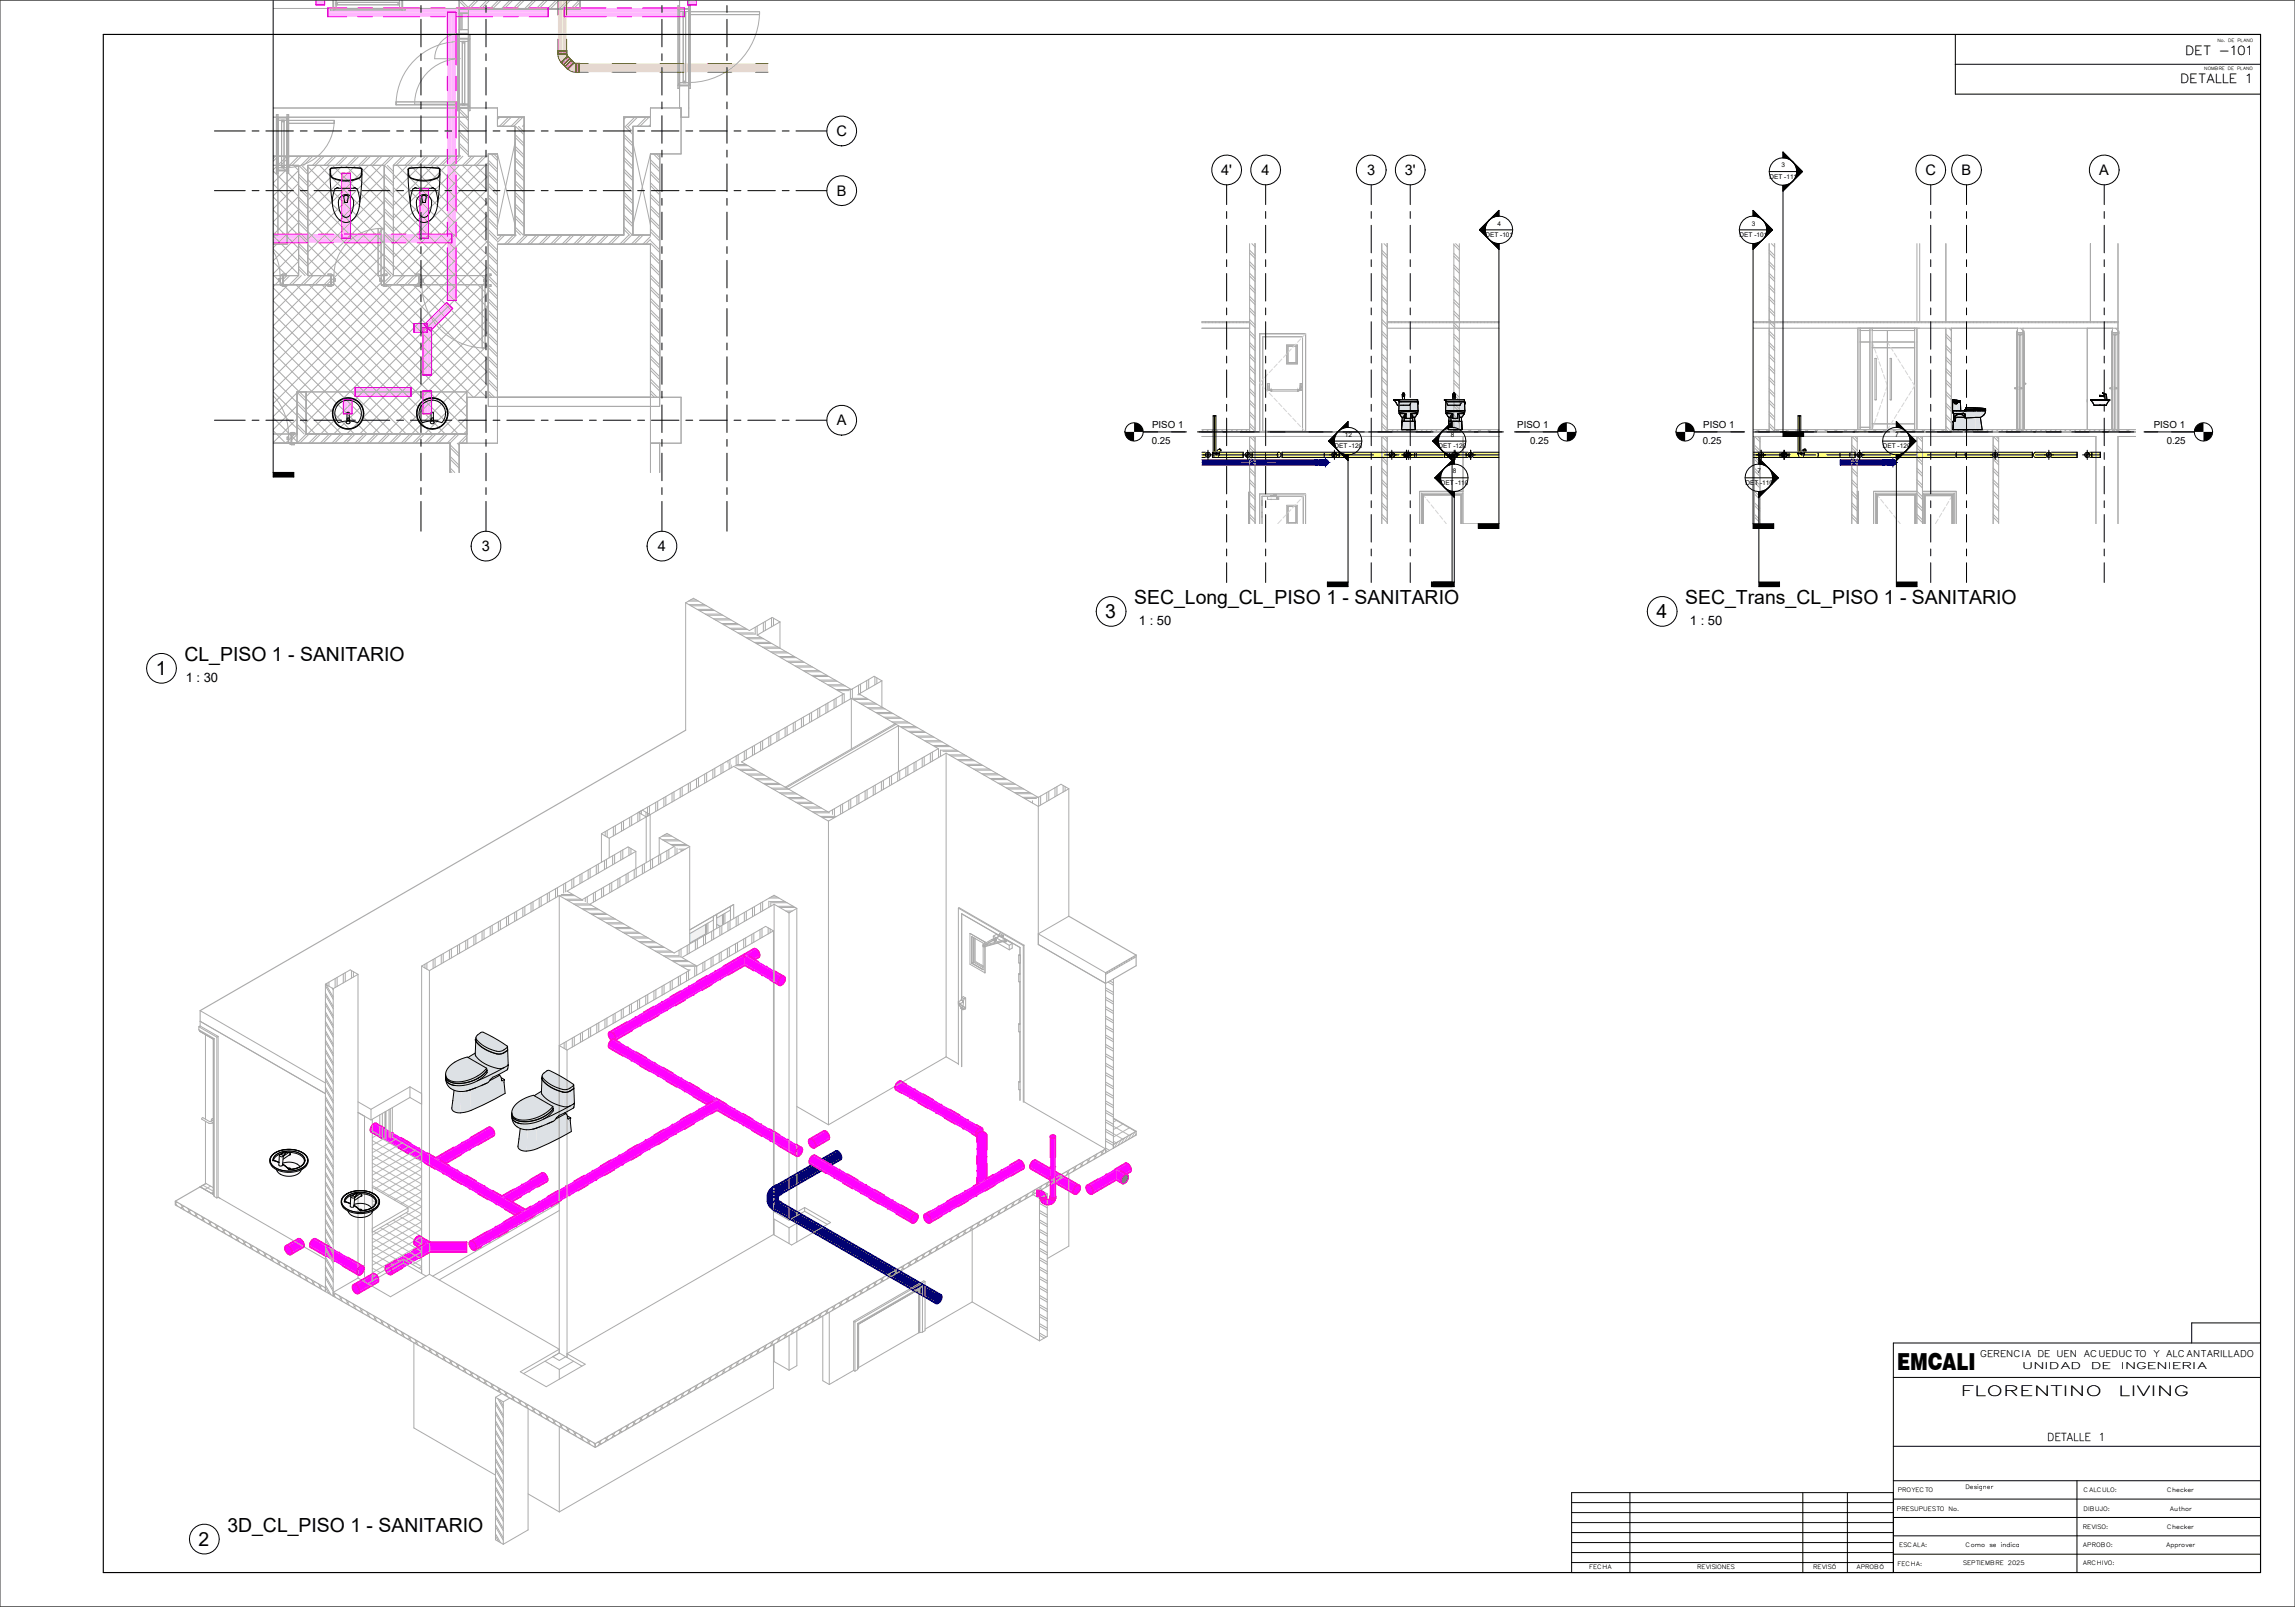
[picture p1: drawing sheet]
<svg xmlns="http://www.w3.org/2000/svg" width="1000mm" height="700mm" viewBox="0 0 1000 700" stroke-linecap="round" stroke-linejoin="round" font-family="sans-serif">
<defs><g id="words">
<text font-size="10.2" x="826.6" y="596.6">EMCALI</text>
<g font-size="8.5">
<text x="494.2" y="263.2">SEC_Long_CL_PISO 1 - SANITARIO</text>
<text x="734.3" y="263.2">SEC_Trans_CL_PISO 1 - SANITARIO</text>
<text x="481.6" y="269.2">3</text>
<text x="721.7" y="269.2">4</text>
<text x="67.8" y="294">1</text>
<text x="80.4" y="288">CL_PISO 1 - SANITARIO</text>
<text x="99.1" y="667.3">3D_CL_PISO 1 - SANITARIO</text>
<text x="86.5" y="673.3">2</text>
</g>
<g font-size="6.3">
<text x="364.4" y="59.2">C</text>
<text x="532.1" y="76.2">4'</text>
<text x="549.7" y="76.2">4</text>
<text x="595.7" y="76.2">3</text>
<text x="612.1" y="76.2">3'</text>
<text x="839" y="76.2">C</text>
<text x="854.7" y="76.2">B</text>
<text x="914.7" y="76.2">A</text>
<text x="364.6" y="85.2">B</text>
<text x="364.6" y="185.2">A</text>
<text x="210" y="240">3</text>
<text x="286.6" y="240">4</text>
</g>
<g font-size="6.2">
<text x="854.3" y="608.2">FLORENTINO</text>
<text x="923" y="608.2">LIVING</text>
</g>
<g font-size="5.6">
<text x="496.3" y="272.4">1 : 50</text>
<text x="736.4" y="272.4">1 : 50</text>
<text x="80.9" y="297.1">1 : 30</text>
</g>
<g font-size="5.5">
<text x="952.1" y="23.8">DET -101</text>
<text x="949.9" y="36.2">DETALLE 1</text>
</g>
<text font-size="4.8" x="891.9" y="627.7">DETALLE 1</text>
<g font-size="4.2">
<text x="502" y="186.3">PISO 1</text>
<text x="661.1" y="186.3">PISO 1</text>
<text x="742.1" y="186.3">PISO 1</text>
<text x="938.5" y="186.3">PISO 1</text>
<text x="501.8" y="193.2">0.25</text>
<text x="666.7" y="193.2">0.25</text>
<text x="742" y="193.2">0.25</text>
<text x="944.1" y="193.2">0.25</text>
</g>
<g font-size="4.1">
<text x="862.9" y="591.2">GERENCIA DE UEN ACUEDUCTO Y ALCANTARILLADO</text>
<text x="881.1" y="596.4">UNIDAD</text>
<text x="911.1" y="596.4">DE</text>
<text x="924.2" y="596.4">INGENIERIA</text>
</g>
<g font-size="2.8">
<text x="771" y="77.8">DET -111</text>
<text x="776.3" y="72.8">3</text>
<text x="652.5" y="98.2">4</text>
<text x="763.3" y="98.2">3</text>
<text x="647.3" y="103.2">DET -101</text>
<text x="758" y="103.2">DET -101</text>
<text x="586" y="190.2">12</text>
<text x="632.1" y="190.2">8</text>
<text x="825.7" y="190.2">7</text>
<text x="581.5" y="195.2">DET -120</text>
<text x="626.9" y="195.2">DET -120</text>
<text x="820.4" y="195.2">DET -120</text>
<text x="633.1" y="206.2">8</text>
<text x="765.8" y="206.2">7</text>
<text x="627.8" y="211.2">DET -110</text>
<text x="760.5" y="211.2">DET -110</text>
</g>
<g font-size="2.6">
<text x="826.9" y="650.1">PROYECTO</text>
<text x="856.4" y="648.5">Designer</text>
<text x="907.8" y="650">CALCULO:</text>
<text x="944.2" y="650">Checker</text>
<text x="826.6" y="658">PRESUPUESTO No.</text>
<text x="907.9" y="658.1">DIBUJO:</text>
<text x="945.3" y="658">Author</text>
<text x="907.6" y="666">REVISO:</text>
<text x="944.2" y="666">Checker</text>
<text x="827.5" y="673.9">ESCALA:</text>
<text x="856.5" y="673.8">Como se indica</text>
<text x="907.4" y="673.9">APROBO:</text>
<text x="943.7" y="674">Approver</text>
<text x="692.5" y="683.6">FECHA</text>
<text x="739.4" y="683.6">REVISIONES</text>
<text x="790.1" y="683.6">REVISÓ</text>
<text x="808.7" y="683.6">APROBÓ</text>
<text x="826.8" y="681.9">FECHA:</text>
<text x="855.3" y="681.8">SEPTIEMBRE 2025</text>
<text x="907.4" y="681.9">ARCHIVO:</text>
</g>
<g font-size="1.9">
<text x="966.2" y="18.2">No. DE PLANO</text>
<text x="960.5" y="30.6">NOMBRE DE PLANO</text>
</g>
</g></defs>
<g fill="#ffb7ff">
<path d="M299.6 0h1.9v2.1h-1.9z"/>
<path d="M301.5 0h1.9v2.1h-1.9z"/>
</g>
<path d="M245.9 3.5h1v1.9h-1z" fill="#ffa2d0"/>
<path d="M246.9 3.5h51.3v1.9h-51.3z" fill="#ffb7ff"/>
<path d="M245.9 5.4h1v1.9l-1-.1z" fill="#ffa2d0"/>
<path d="M246.9 5.4h51.3v1.9h-51.3z" fill="#ffb7ff"/>
<path d="M194.9 103.9h.6v.9h-.3l-.2 .9z" fill="#ff83ff"/>
<path d="M119 103.9h75.9v1.9h-75.9z" fill="#ffb7ff"/>
<path d="M148.9 102v1.9h3.8v-1.9zM182.9 102v1.9h3.8v-1.9zM194.9 102v1.9h.6v-1h-.3z" fill="#ff83ff"/>
<path d="M119 102v1.9h29.9v-1.9zM152.7 102v1.9h30.2v-1.9zM186.7 102v1.9h8.2v-1.9z" fill="#ffb7ff"/>
<path d="M184.3 142.8v1.7z" fill="#ff83ff"/>
<path d="M180.4 142.8h3.9v1.9h-3.9z" fill="#ffb7ff"/>
<path d="M180.4 140.9h5l-.6 .6 1.2 1.2-5.6 .1z" fill="#ffb7ff"/>
<path d="M186.2 142.8l1.9-.1v.9l-.6 .6z" fill="#ff83ff"/>
<path d="M195.9 133.1l1.4 1.3-9.2 9.2v-.9h-1.8z" fill="#ffb7ff"/>
<path d="M184.8 141.5l1.4 1.2v-1.8h-.8z" fill="#ff83ff"/>
<path d="M194.6 131.7l1.3 1.4-9.7 9.6v-1.8h-.8z" fill="#ffb7ff"/>
<path d="M196.8 5.4h1.4v1.3l.5 .6h-1.9z" fill="#ff83ff"/>
<path d="M196.8 7.3h1.9v123.6h-1.9z" fill="#ffb7ff"/>
<path d="M194.9 102l.3 .9h.3v1.9h-.3l-.3 1h1.9v-3.8zM195.5 5.4v1.3l-.6 .6h1.9v-1.9z" fill="#ff83ff"/>
<g fill="#ffb7ff">
<path d="M186.2 142.8l1.3 1.4 .6-.6v19.7h-1.9z"/>
<path d="M194.9 105.8v25.1h1.9v-25.1zM194.9 7.3v94.7h1.9v-94.7z"/>
</g>
<path d="M184.3 142.7l1.9 .1v1.9h-1.9z" fill="#ff83ff"/>
<g fill="#ffb7ff">
<path d="M184.3 144.7h1.9v18.6h-1.9z"/>
<path d="M151.5 174h1.9v6.2h-1.9z"/>
<path d="M149.6 174h1.9v6.2h-1.9z"/>
<path d="M154.8 170.7h24.3v1.9h-24.3z"/>
<path d="M154.8 168.8h24.3v1.9h-24.3z"/>
<path d="M184.3 170.3h1.9v9.9h-1.9z"/>
<path d="M186.2 170.3h1.9v9.9h-1.9z"/>
<path d="M137.7 0h1.9v2.1h-1.9z"/>
<path d="M139.6 0h1.9v2.1h-1.9z"/>
</g>
<path d="M198.2 5.4v1.3l.5 .5v-1.8zM194.9 5.4l.1 1.8 .5-.5v-1.3z" fill="#ff83ff"/>
<g fill="#ffb7ff">
<path d="M142.8 3.5h96.1v1.9h-96.1z"/>
<path d="M142.8 5.4v1.9h52.1v-1.9zM198.7 5.4v1.9h40.2v-1.9z"/>
</g>
<path d="M149 102h1.8z" fill="#ff83ff"/>
<path d="M148.9 75.5h1.9v26.5h-1.9z" fill="#ffb7ff"/>
<path d="M150.8 102h1.9z" fill="#ff83ff"/>
<path d="M150.8 75.5h1.9v26.5h-1.9z" fill="#ffb7ff"/>
<path d="M183.2 102h1.6z" fill="#ff83ff"/>
<path d="M182.9 82.1h1.9v19.9h-1.9z" fill="#ffb7ff"/>
<path d="M184.8 102h1.7z" fill="#ff83ff"/>
<path d="M184.8 82.1h1.9v19.9h-1.9z" fill="#ffb7ff"/>
<path d="M250.9 27.7h1.4v1.9h-1.4z" fill="#ffac82"/>
<path d="M252.3 27.7h82.4v1.9h-82.4z" fill="#ffdbc9"/>
<path d="M250.9 29.6h1.4v1.9h-1.4z" fill="#ffac82"/>
<path d="M252.3 29.6h82.4v1.9h-82.4z" fill="#ffdbc9"/>
<path d="M247.6 27.6l1.1 1 1.3-1.3-1-1zM245.9 25.8l1.1 1.1 1.3-1.3-1-1.1z" fill="#ffac82"/>
<path d="M247 26.9l1.3-1.3 .7 .6-1.4 1.4z" fill="#ffdbc9"/>
<path d="M246.3 28.9l1 1.1 1.4-1.4-1.1-1zM244.6 27.2l1 1 1.4-1.3-1.1-1.1z" fill="#ffac82"/>
<path d="M245.6 28.2l1.4-1.3 .6 .7-1.3 1.3z" fill="#ffdbc9"/>
<path d="M245 22.1h1.9v1.5h-1.9z" fill="#ffac82"/>
<path d="M245 0h1.9v3.5h-1v3.8h1v14.8h-1.9z" fill="#ffdbc9"/>
<path d="M245.9 7.2l.8 .1zM245.9 3.5h.8z" fill="#ffa2d0"/>
<path d="M243.1 22.1h1.9v1.5h-1.9z" fill="#ffac82"/>
<path d="M243.1 0h1.9v22.1h-1.9z" fill="#ffdbc9"/>
<g fill="#ffab80">
<path d="M250.8 28.7l.1 1.7z"/>
<path d="M250.8 30.4l.1 1.1zM250.8 27.7l.1 1z"/>
</g>
<path d="M252.1 31.5h.2z" fill="#ffbd9d"/>
<path d="M250.9 31.5l1.4 .1zM250.9 27.5l1.4 .2z" fill="#ffd8c5"/>
<path d="M247.3 30l.8-.7zM249.3 28.1l.8-.7z" fill="#ffab80"/>
<path d="M248.1 29.2l.3-.2z" fill="#ffab80"/>
<path d="M246.2 29l1 1.1zM249 26.2l1.1 1z" fill="#ffd8c5"/>
<g fill="#ffab80">
<path d="M248.1 29.2l.2-.1zM248.3 29l1-.9z"/>
<path d="M250.8 28.4v2.4zM247.8 29.6l1.6-1.6z"/>
</g>
<path d="M247.4 30.1l2.7-2.7 .7 .3v3.8l-1.8-.4z" fill="#ffd8c5"/>
<path d="M245 26.6l-.4 .6 .7-.8zM247.2 24.4l-.7 .9z" fill="#ffab80"/>
<path d="M246.4 25.2l-1.1 1.2z" fill="#ffab80"/>
<path d="M244.5 27.2l1 1.1zM247.4 24.4l.9 1.2z" fill="#ffd8c5"/>
<g fill="#ffab80">
<path d="M244.2 23.6l1.6 .1z"/>
<path d="M243.1 23.6l1.1 .1zM245.8 23.6l1.1 .1z"/>
</g>
<path d="M246.9 22.1l.1 1.5zM243 22.1l.1 1.5z" fill="#ffd8c5"/>
<path d="M245 26.6l1.5-1.5zM243.4 23.7h3.1z" fill="#ffab80"/>
<path d="M243.1 23.7h3.8l.3 .7-2.7 2.7-1-1.4z" fill="#ffd8c5"/>
<g fill="none" stroke="#aaa" stroke-width=".44">
<path d="M145.1 0v3.7M145.4 0v3.7M146.4 0v3.7M174.1 0v3.7M175.2 0v3.7M175.4 0v3.7M200.1 0v68h-81.1M200.8 0l3.3 3.3M204.1 0h44.7M226.6 0v.1M227.1 0v.1M228.3 0v.1"/>
<path d="M250.5 0l.1 .1M251.7 0l.1 .1M252.8 0v4.1h-52.7M296.1 0v47M300.1 0v51h-3.3M119 3.7h81.1M143.9 3.7v.7h32.7v-.7M146.1 3.9h28.3M146.1 3.9l-.8 .5M146.3 3.7l-.2 .2M146.4 2.1h27.7M146.4 1h27.7"/>
<path d="M147.1 1v1.1M173.5 1v1.1M174.3 3.7l.1 .2M174.4 3.9l.9 .5M199.4 16.9l.5 .8M199.9 17.7l.2 .2M199.9 17.7v28.3M200.1 .5l3.6 3.6M200.1 16.7h4M200.1 12.9h4M200.1 5.8h4M200.1 14.5h4"/>
<path d="M200.1 15.5h-.7v32.7h.7M200.1 17h4M200.4 14.5a11 11 0 0 0-11 11.1h11a19.8 19.8 0 0 0-19.7 19.8h23.4M200.4 5.8v7.1M201.3 5.8v7.1M201.4 18.7h1.1M201.4 18v27.7M202.5 18v27.7M204.1 18a29.6 29.6 0 0 0-22.6 7.3 27.5 27.5 0 0 0-8.9 20.3M204.1 15.5h.7v32.7h-.7M204.3 17.7l-.2 .2M204.3 17.7v28.3"/>
<path d="M204.8 16.9l-.5 .8M207.1 .1l-3 3M208.3 .1l-4 4M212.1 .1l-4 4M213.3 .1l-4 4M217.2 .1l-4 4M218.4 .1l-4 4M222.2 .1l-4 4M223.4 .1l-4 4M227.2 .1l-4 4M228.4 .1l-4 4M232.2 .1l-4 4"/>
<path d="M233.5 .1l-4 4M237.3 .1l-4 4M238.5 .1l-4 4M242.3 .1l-4 4M243.5 .1l-4 4M247.3 .1l-4 4M248.5 .1l-4 4M252.4 .1l-4 4M252.8 .9l-3.2 3.2M252.8 3.7h-48.7v64.3h8.7M295.4 3.9l.5 .8M295.9 4.7l.2 .2"/>
<path d="M295.9 4.7v31.6M296.1 3.7h4M296.1 2.5h-.7v36h.7M296.1 5h4M296.1 4h4M297.7 5v31M297.7 5.7h1.1M298.8 5v31M300.1 5.1h30.9M300.1 2.5h.7v36h-.7M300.3 4.7l-.2 .2M300.3 4.7v31.6"/>
<path d="M300.8 3.9l-.5 .8M331 5.1a30.9 30.9 0 0 1-30.9 30.9M331 5.1v1.3h-30.9M295.9 36.3l-.5 .9M296.1 36.2l-.2 .1M296.1 37.4h4M296.1 36h4M296.1 37.1h4M297.7 35.4h1.1M300.1 36.2l.2 .1M300.3 36.3l.5 .9M119 47h97.8v8h7.6v47.4h-7.6v-35.4"/>
<path d="M119 51h85.1M120.4 51.2l.5 .9M120.9 52.1l.2 .1M120.9 52.1v21.2M121.1 52.4h24.5M121.1 51.3h4M122.7 52.4v20.6M122.7 53h1.1M123.8 52.4v20.6M125.3 52.1l-.2 .1M125.3 52.1v21.2M125.8 51.2l-.5 .9"/>
<path d="M145.6 52.4a20.5 20.5 0 0 1-20.5 20.6M145.6 52.4v1.3h-20.5M172.6 45.6h27.5M199.9 46l-.5 .9M200.1 45.9l-.2 .1M200.1 58.6l4 4M200.1 53.5l4 4M200.1 48.5l4 4M200.1 57.3l4 4M200.1 52.3l4 4M200.1 47.3l4 4M200.1 44.4h-27.5v1.2"/>
<path d="M200.1 45.7h4M200.1 46.8h4M201.4 45.1h1.1M203.6 47l.5 .5M204.1 45.9l.2 .1M204.3 46l.5 .9M216.8 51h11.6v51.4h43.4v-51.4h11.6M216.8 51h11.6M217.8 51l-1 1M221.6 51l-4 4M222.8 51l-4 4M224.4 58.6l4 4"/>
<path d="M224.4 59.8l4 4M224.7 55l3.7 3.8M225.9 55l2.5 2.6M226.6 51l-4 4M227.8 51l-4 4M228.4 54.2l-.8 .8M271.8 59.6l4 4M271.8 58.4l4 4M271.8 51h11.6M272.2 55l3.6 3.6M272.8 51l-1 1M273.4 55l2.4 2.4"/>
<path d="M276.6 51l-4 4M277.8 51l-4 4M281.6 51l-4 4M282.8 51l-4 4M283.4 54.2l-.8 .8M283.4 47h13.4v20h-13.4v35.4h-7.6v-47.4h7.6zM119 74.4l11.1 11.2-11.1 11.1M119 72h11.1v48M120 68l-1 1.1M120.9 73.3l-.5 .9M121.1 73.2l-.2 .1M121.1 75.5h-.7v-25.6h.7v52.5h-2.1"/>
<path d="M121.1 74.4h4M121.1 73h4M121.1 74.1h4M121.2 68l-2.2 2.3M122.7 72.4h1.1M125 68l-6 6M125.1 73.2l.2 .1M125.1 75.5h.7v-25.6h-.7v56.5h-6.1M125.3 73.3l.5 .9M126.3 68l-4 4 7.8 7.9M126.6 72l-7.6 7.7M127.9 72l2.2 2.2"/>
<path d="M130.1 68l-4 4M130.1 74.2l-11.1 11.1M130.1 77l4 4M130.1 75.7l4 4M130.1 79.9l-11.1 11.1M130.2 72l3.9 3.9 3.9-3.9M131.3 68l-4 4M131.4 72l2.7 2.7M134.1 72.6l47.5 47.4-4 4M134.1 78.2l33.3 33.4M135.1 68l-4 4M136.3 68l-4 4"/>
<path d="M139.2 72l28.2 28.2M140.1 68l-4 4M141.3 68l-4 4M143.6 72l-9.5 9.6M144.9 72l22.5 22.6M145.2 68l-4 4M146.4 68l-4 4M149.3 72l-15.2 15.2M150.2 68l-4 4M150.5 72l16.9 16.9M151.4 68l-4 4M154.9 72l-20.8 20.9"/>
<path d="M155.2 68l-4 4M156.4 68l-4 4M160.2 68l-4 4 11.2 11.3M160.6 72l-26.5 26.5M161.5 68l-4 4M161.9 72l5.5 5.6M165.3 68l-4 4M166.5 68l-4 4M167.4 77l4 4M167.4 75.7l4 4M167.4 76.5l-33.3 33.3M168.8 72l2.6 2.7"/>
<path d="M170.3 68l-36.2 36.2M171.5 68l-4 4 45.3 45.3M171.9 72l-.5 .5M173.2 72l39.6 39.6M175.3 68l-4 4M176.5 68l-4 4M178.8 72l34 34M180.4 68l-4 4M181.6 68l-10.2 10.2M183.2 72l-11.8 11.8M184.5 72l28.3 28.3M185.4 68l-4 4"/>
<path d="M186.6 68l-4 4M188.9 72l-17.5 17.5M190.1 72l22.7 22.7M190.4 68l-4 4M191.6 68l-4 4M194.5 72l-23.1 23.1M195.4 68l-4 4M195.8 72l17 17M196.7 68l-4 4M200.1 63.6l4 4M200.1 67.4l.6 .6M200.1 62.4l4 4"/>
<path d="M200.2 72l-28.8 28.8M200.5 68l-4 4M201.5 72l11.3 11.4M201.7 68l-4 4M205.5 68l-4 4M205.8 72l-34.4 34.5M206.7 68l-4 4M207.1 72l5.7 5.7M210.5 68l-4 4M211.7 68l-4 4M212.8 72h-41.4v48h42.5v-.6h-1.3l-1 .6M212.8 69.8l4 4"/>
<path d="M212.8 74.8l4 4M212.8 79.8l4 4M212.8 71l4 4M212.8 76l4 4M212.8 70.8l-41.4 41.3M212.8 76.4l-41.4 41.4M213.9 67l2.9 2.9M215.1 67l1.7 1.7M216.8 67l7.6 31M216.8 67h-4v110h74.6v-110M224.4 63.6l4 4M224.4 68.7l4 4"/>
<path d="M224.4 73.7l4 4M224.4 78.7l4 4M224.4 64.8l4 4M224.4 69.9l4 4M224.4 74.9l4 4M224.4 79.9l4 4M224.4 62l-7.6 36M271.8 79.7l4 4M271.8 74.7l4 4M271.8 69.7l4 4M271.8 64.7l4 4M271.8 78.5l4 4"/>
<path d="M271.8 73.5l4 4M271.8 68.5l4 4M271.8 63.4l4 4M275.8 62l7.6 36M283.4 75.8l4 4M283.4 70.8l4 4M283.4 79.6l4 4M283.4 74.6l4 4M283.4 69.6l4 4M283.4 67l-7.6 31M284.7 67l2.7 2.8M285.9 67l1.5 1.5"/>
<path d="M119 97.1l11.1 11.1-11.1 11.1M119 80.1l11.1 11.1-11.1 11.1M119 85.8l11.1 11.1-11.1 11.1M119 91.4l11.1 11.1-11.1 11.1M130.1 97.1l4 4M130.1 92l4 4M130.1 87l4 4M130.1 82l4 4M130.1 95.9l4 4M130.1 90.8l4 4M130.1 85.8l4 4M130.1 80.8l4 4"/>
<path d="M134.1 83.9l36.2 36.1-2.9 2.9-33.3-33.4M134.1 95.2l77.8 77.8M166 99.5a20.5 20.5 0 0 0-20.5 20.5M166 99.5h-1.2v20.5h3.8v-.6h-1.3l-.9 .4M166 99.5v20.5M167.4 97.1l4 4M167.4 92l4 4M167.4 87l4 4M167.4 82l4 4M167.4 95.9l4 4M167.4 90.8l4 4M167.4 85.8l4 4"/>
<path d="M167.4 80.8l4 4M167.4 82.2l-33.3 33.3M167.4 87.8l-32.2 32.2M167.4 93.5l-26.5 26.5M167.4 99.1l-23.3 23.4M171.4 98.6l41.4 41.3M171.4 92.9l41.4 41.4M171.4 87.3l41.4 41.3M171.4 81.6l41.4 41.4M212.8 84.8l4 4M212.8 89.9l4 4M212.8 94.9l4 4"/>
<path d="M212.8 99.9l4 4M212.8 81l4 4M212.8 86.1l4 4M212.8 91.1l4 4M212.8 96.1l4 4M212.8 82.1l-38 37.9M212.8 87.7l-32.3 32.3M212.8 93.4l-30.4 30.3M212.8 99.1l-79.4 79.3M224.4 83.7l4 4M224.4 88.8l4 4M224.4 93.8l4 4"/>
<path d="M224.4 98.8l3.6 3.6M224.4 85l4 4M224.4 90l4 4M224.4 95l4 4M271.8 99.9l2.5 2.5M271.8 94.8l4 4M271.8 89.8l4 4M271.8 84.8l4 4M271.8 98.6l3.7 3.8M271.8 93.6l4 4M271.8 88.6l4 4M271.8 83.6l4 4"/>
<path d="M283.4 95.9l4 4M283.4 90.9l4 4M283.4 85.9l4 4M283.4 80.8l4 4M283.4 99.7l4 4M283.4 94.7l4 4M283.4 89.7l4 4M283.4 84.7l4 4M119 109.3a20.3 20.3 0 0 1 3 10.7M119 114l6 6-1.6 1.7M119 102.7l11.1 11.1-6.2 6.2M119 108.4l11.1 11.1-.5 .5"/>
<path d="M119 119.7l69.4 69.3M122.4 119.8h.1M122.4 119.8l.9-.4h1.3v.6M130.1 117.2l2.9 2.8M130.1 112.2l4 4M130.1 107.1l4 4M130.1 102.1l4 4M130.1 116l4 4M130.1 110.9l4 4M130.1 105.9l4 4M130.1 100.9l4 4M134.1 117.8l2.2 2.2-4 4"/>
<path d="M134.1 112.2l7.9 7.8M134.1 106.5l69.3 69.3M134.1 100.9l72.2 72.1M145.1 119.8l.2 .2zM145.1 119.8l-.8-.4h-1.4v.6M166.4 119.8h.1M167.4 116.1l-48.4 48.4M167.4 112.2l4 4M167.4 107.1l4 4M167.4 102.1l4 4M167.4 116l4 4M167.4 110.9l4 4"/>
<path d="M167.4 100.9l4 4M167.4 104.8l-48.4 48.4M167.4 110.5l-48.4 48.4M171.4 115.6l4.5 4.4M171.4 104.2l41.4 41.4M212.8 105l4 4M212.8 110l4 4M212.8 115l4 4M212.8 101.1l4 4M212.8 106.2l4 4M212.8 111.2l4 4M212.8 116.2l4 4"/>
<path d="M212.8 116l-77.1 77M212.8 104.7l-79.4 79.3M212.8 110.4l-78.7 78.6M216.8 106.4h66.6M218.7 102.4l-1.9 1.9M219.9 102.4l-3.1 3.1M223.7 102.4l-4 4M224.4 100l2.4 2.4M225 102.4l-4 4M228.8 102.4l-4 4M230 102.4l-4 4M233.8 102.4l-4 4"/>
<path d="M235 102.4l-4 4M238.8 102.4l-4 4M240 102.4l-4 4M243.8 102.4l-4 4M245.1 102.4l-4 4M248.9 102.4l-4 4M250.1 102.4l-4 4M253.9 102.4l-4 4M255.1 102.4l-4 4M258.9 102.4l-4 4M260.2 102.4l-4 4M264 102.4l-4 4"/>
<path d="M265.2 102.4l-4 4M269 102.4l-4 4M270.2 102.4l-4 4M274 102.4l-4 4M275.2 102.4l-4 4M279.1 102.4l-4 4M280.3 102.4l-4 4M283.4 104.2l-2.1 2.2M283.4 103l-3.3 3.4M283.4 116l4 4M283.4 111l4 4M283.4 106l4 4"/>
<path d="M283.4 101l4 4M283.4 119.9l4 4M283.4 114.8l4 4M283.4 109.8l4 4M283.4 104.8l4 4M119 136.7l52.4 52.3M119 131l58 58M119 125.3l63.7 63.7M119 124h26.4v-4h-11.3v-48h33.3v52M119 120h11.1M122.1 121.4h-.6v1h.6M122.1 120v4"/>
<path d="M122.3 124l1 .7h1.3v-.7M123.2 120v4M123.4 120.5l-4.4 4.4M123.4 120v4M125.6 124l-6.6 6.6M126.3 120l-2.9 2.9M129 124l65 65M130.1 120l-4 4M131.2 124l-12.2 12.3M131.3 120l-4 4M134.7 124l65 65M135.1 120l-4 4"/>
<path d="M136.9 124l-17.9 17.9M140.1 120l-4 4M140.3 124l63.1 63.2M141.3 120l-4 4M142.5 124l-23.5 23.6M142.9 124v.7h1.4l1-.7M144.1 122.3l-1.7 1.7M144.1 121.1l-2.9 2.9M144.1 122.2l59.3 59.3M144.1 120v4M144.4 120v4M145.4 121.4h.7v1h-.7"/>
<path d="M166.1 120v4h47.8v.7h-1.3l-.9-.5M166.1 121.4h-.6v1h.6M166.3 124l1 .7h1.3v-.7l44.2 44.2M167.2 120v4M167.4 121.8l-48.4 48.4M170.8 124l-51.8 51.9M171.5 120l-4 4M174.3 124l38.5 38.5M175.3 120l-4 4M176.5 124l-46.7 46.7M176.5 120l-4 4M179.9 124l32.9 32.9"/>
<path d="M180.4 120l-4 4M181.3 120v-.6h1.3l1 .6M181.3 124v.7h1.3l.9-.5M182.1 124l-48.7 48.7M182.4 123l-1 1M182.4 120.9l30.4 30.3M182.4 120v4M182.7 120v4M183.6 124l-.1 .2zM183.8 120v4M183.8 121.6h.6v1.1h-.6M183.8 124a27.5 27.5 0 0 0 27.6 27.6"/>
<path d="M210.1 124v27.6h1.3M211.4 124v27.6M211.4 121.6h-.6v1.1h.6M211.4 120v4M211.6 124l.1 .2zM212.5 120v4M212.8 120l4 4M212.8 125.1l4 4M212.8 130.1l4 4M212.8 135.1l4 4M212.8 121.3l4 4M212.8 126.3l4 4"/>
<path d="M212.8 131.3l4 4M212.8 136.4l4 4M212.8 121.7l-67.4 67.3M212.8 127.3l-61.7 61.7M212.8 133l-56.1 56M212.8 138.7l-50.4 50.3M283.4 136.2l4 4M283.4 131.1l4 4M283.4 126.1l4 4M283.4 121.1l4 4M283.4 140l4 4M283.4 134.9l4 4"/>
<path d="M283.4 129.9l4 4M283.4 124.9l4 4M119 159.3l29.8 29.7M119 153.6l35.4 35.4M119 148l41.1 41M119 142.3l46.7 46.7M212.8 140.2l4 4M212.8 145.2l4 4M212.8 150.2l4 4M212.8 155.2l4 4M212.8 141.4l4 4M212.8 146.4l4 4"/>
<path d="M212.8 151.4l4 4M212.8 156.5l4 4M212.8 150l-43.1 43M212.8 144.3l-44.8 44.7M212.8 155.6l-33.5 33.4M283.4 156.3l4 4M283.4 151.2l4 4M283.4 146.2l4 4M283.4 141.2l4 4M283.4 155.1l4 4M283.4 150l4 4M283.4 145l4 4"/>
<path d="M119 172.4a24 24 0 0 1 6.7 16.6M119 176.3l10.4 10.4M119 170.6l10.4 10.4M119 164.9l10.4 10.5M129.4 175.9l4 4M129.4 170.8l4 4M129.4 179.7l4 4M129.4 174.7l4 4M129.4 171.1l-10.4 10.4M129.4 176.7l-10.4 10.5M133.4 179.4l9.7 9.6M133.4 170.7v18.3"/>
<path d="M203.4 176.3l-12.7 12.7M203.4 173h93.4v20h-13.4M212.8 160.3l4 4M212.8 165.3l4 4M212.8 170.3l2.7 2.7M212.8 161.5l4 4M212.8 166.5l4 4M212.8 171.6l1.5 1.4M212.8 161.3l-31.8 31.7M212.8 166.9l-6.1 6.1M212.8 172.6l-.5 .4M216.8 173h66.6"/>
<path d="M283.4 171.4l1.7 1.6M283.4 166.3l4 4M283.4 161.3l4 4M283.4 170.1l2.9 2.9M283.4 165.1l4 4M283.4 160.1l4 4M119 187.6l5.5 5.4M119 181.9l10.4 10.5M119 193h77.1M119 189h10.4M125.8 189v4M125.8 190.4h-.7v1h.7"/>
<path d="M125.9 193l1 .7h1.4v-.7M126.1 188.8h.1M126.1 188.8l.8-.4h1.4v.6M126.8 189v4M127.1 189v4M129.4 185.9l3.1 3.1M129.4 180.9l4 4M129.4 184.7l4 4M129.4 188l-5 5M129.4 182.4l-10.4 10.4M129.7 189l-2.6 2.6M133.4 185l4 4"/>
<path d="M133.4 189h70M133.5 189l-4 4-.1-22.3h74v22.3M134.7 189l-4 4M138.5 189l-4 4M143.5 189l-4 4M144.7 189l-4 4M148.5 189l-4 4M149.8 189l-4 4M153.6 189l-4 4M154.8 189l-4 4M158.6 189l-4 4M159.8 189l-4 4"/>
<path d="M163.6 189l-4 4M164.9 189l-4 4M168.7 189l-4 4M169.9 189l-4 4M174.9 189l-4 4M178.7 189l-4 4M179.9 189l-4 4M183.7 189l-4 4M188.8 189l-4 4M190 189l-4 4M193.8 189l-4 4M195 189l-4 4"/>
<path d="M196.1 200l4 4M196.1 194.9l4 4M196.1 198.7l4 4M196.1 193.7l4 4M196.1 193v12.8M198.8 189l-4 4M199.2 193l.9 .9M200.1 189l-4 4M203.4 190.7l-2.3 2.3M203.4 189.5l-3.5 3.5M203.4 181.9l-7.1 7.1M203.4 187.6l-1.4 1.4"/>
<path d="M287.4 193v12.8M196.1 205l.8 .8M196.1 203.8l2 2M200.1 205.8v-12.8h16.7v-86.6h66.6v99.4"/>
<circle cx="151.7" cy="180.1" r="6.8"/>
<circle cx="188.3" cy="180.1" r="6.8"/>
</g>
<g fill="none" stroke="#000" stroke-width=".44">
<path d="M143.9 73.4a44.8 44.8 0 0 1 13.7 0 73.7 73.7 0 0 1-1.4 18.2 6 6 0 0 1-6 5.3 7.4 7.4 0 0 1-5.2-7.1l-1.1-10.6zM144.2 73.5l4.5-.5 8.5 .4a3.4 3.4 0 0 1-3.3 4.8 13.5 13.5 0 0 1-9.2-1.1 4.8 4.8 0 0 1-.5-3.6zM157.7 75.7a2.33 2.33 0 0 1-1.4 2 12.3 12.3 0 0 1-12.1-.8l-.4-1.2M177.9 73.4a44.8 44.8 0 0 1 13.7 0 73.7 73.7 0 0 1-1.4 18.2 6 6 0 0 1-6 5.3 7.4 7.4 0 0 1-5.3-7.1l-1-10.6zM178.2 73.5l4.5-.5 8.5 .4a3.4 3.4 0 0 1-3.3 4.8 13.5 13.5 0 0 1-9.2-1.1 4.8 4.8 0 0 1-.5-3.6zM191.7 75.7a2.33 2.33 0 0 1-1.4 2 12.3 12.3 0 0 1-12.1-.8l-.4-1.2M144.8 88.1a11.2 11.2 0 0 1 1.4-6l.6-.1v-.3h.5v.3h6.9v-.3h.5v.3l.8 .2a13.6 13.6 0 0 1 1.3 5.9M148.4 85.7a3.4 3.4 0 0 1 4.3-.4 3.4 3.4 0 0 1 1.3 4l-.5 2.5a2.77 2.77 0 0 1-4 2.4 8.2 8.2 0 0 1-1.6-7.8zM149.8 85.5l.7-.4 1.2 .4-.4 2.7h-1.1zM178.8 88.1a11.2 11.2 0 0 1 1.4-6l.6-.1v-.3h.5v.3h6.9v-.3h.5v.3l.8 .2a13.6 13.6 0 0 1 1.2 5.9M182.4 85.7a3.4 3.4 0 0 1 4.2-.4 3.4 3.4 0 0 1 1.4 4l-.5 2.5a2.77 2.77 0 0 1-4 2.4 8.2 8.2 0 0 1-1.6-7.8zM183.8 85.5l.7-.4 1.2 .4-.4 2.7h-1.1z"/>
<path d="M151.2 183.4l-3.7 .7a5.8 5.8 0 0 1 .1-8.1 5.8 5.8 0 0 1 8.2 0 5.8 5.8 0 0 1 .1 8.1l-3.7-.7M151.2 183.5v-3.6l.3-.3 .7 .3v3.6M187.8 183.4l-3.6 .7a5.8 5.8 0 0 1 .1-8.1 5.8 5.8 0 0 1 8.1 0 5.8 5.8 0 0 1 .1 8.1l-3.7-.7M187.8 183.5v-3.6l.4-.3 .6 .3v3.6"/>
<circle cx="151.7" cy="180.1" r="6.8"/>
<circle cx="151.7" cy="180.1" r="6.7"/>
<circle cx="151.7" cy="182.6" r=".56"/>
<circle cx="151.8" cy="184" r=".73"/>
<circle cx="188.3" cy="180.1" r="6.8"/>
<circle cx="188.3" cy="180.1" r="6.7"/>
<circle cx="188.4" cy="182.6" r=".56"/>
<circle cx="188.4" cy="184" r=".73"/>
</g>
<g fill="none" stroke="#d700d7" stroke-width=".44">
<path d="M137.7 0v2.1h3.8v-2.1M299.6 0v2.1h3.8v-2.1M151.2 3.5h-8.4v3.8h8.4M155.9 3.5h6.4M155.9 7.3h6.4M167 3.5h15.9M167 7.3h15.9M187.7 3.5h6.3M187.7 7.3h6.3M198.8 3.5h15.9M198.8 7.3h15.9M219.4 3.5h6.4"/>
<path d="M219.4 7.3h6.4M230.5 3.5h8.4v3.8h-8.4M264.1 3.5h-18.2v3.8h18.2M268.9 3.5h6.3M268.9 7.3h6.3M280 3.5h18.2v3.8h-18.2M194.9 28.4v-23h3.8v23M194.9 33.2v6.3M198.7 33.2v6.3M194.9 44.3v15.9M198.7 44.3v15.9M148.9 75.5h3.8v28.4h-3.8z"/>
<path d="M194.9 64.9v6.4M194.9 76.1v15.8M198.7 64.9v6.4M198.7 76.1v15.8M182.9 82.1h3.8v21.8h-3.8zM194.9 96.7v6.3M198.7 96.7v6.3M119 105.8h15.1M119 102h15.1M138.9 105.8h6.3M138.9 102h6.3M150 105.8h15.9"/>
<path d="M150 102h15.9M170.6 105.8h6.4M170.6 102h6.4M181.7 102h15.1v3.8h-15.1M194.9 107.8v23.1h3.8v-23.1M180.4 140.9h5.8v3.8h-5.8zM184.3 142.7h3.8v20.6h-3.8zM184.8 141.5l9.8-9.8 2.7 2.7-9.8 9.8zM149.6 174h3.8v6.2h-3.8zM154.8 168.8h24.3v3.8h-24.3zM184.3 170.3h3.8v9.9h-3.8z"/>
</g>
<g fill="none" stroke="#d76b00" stroke-width=".44">
<path d="M243.1 0v6.6M246.9 0v6.6M243.1 17v6.7M246.9 17v6.7M243 23.6h4M243 23.6l.1 .1M243 23.6v-1.5h4v1.5M243.1 23.7h3.8M243.1 23.7l.3 1.6 1.1 1.8M244.5 27.1l2.9 3M244.5 27.1v.2M246.9 23.7v.1"/>
<path d="M246.9 23.8l.3 .7M247 23.6l-.1 .1M247.2 24.4l2.9 3M247.2 24.4h.2M247.2 24.4l-2.7 2.7M247.2 30.1h.2M247.3 30l1.3 1 2.2 .5M247.4 24.4l-2.9 2.9M247.4 24.4l1 1.1M248.4 25.5l-2.9 2.8-1-1M248.4 25.5h.1M250.1 27.4l.7 .3"/>
<path d="M250.1 27.4l-2.7 2.7M250.1 27.2l-2.9 2.9M250.1 27.2v.2M250.1 27.2l-1-1-2.9 2.8 1 1.1M250.8 27.7h5.5M250.8 31.5l.1 .1M250.8 27.7v3.8M250.9 27.5v4.1M250.9 27.5l-.1 .2M250.9 27.5h1.4v4.1h-1.4M256.3 31.5h-5.5M266.7 27.7h10.5"/>
<path d="M266.7 31.5h10.5M287.6 27.7h10.4M287.6 31.5h10.4M308.4 27.7h10.4M308.4 31.5h10.4M329.2 27.7h5.5M329.2 31.5h5.5"/>
</g>
<path d="M424.2 408.4l4.2 2.4v10.7l-4.2-2.4z" fill="#fefefe"/>
<g fill="#dde1e5">
<path d="M204 460.6l3.1-1.9a5.8 5.8 0 0 0 3.9 4.5l-1.3 .8z"/>
<path d="M209.7 464l2.3 1.3 .2 1a4.3 4.3 0 0 1-2.5 3.4l-1.7 1.1 11.4-5.7a6.5 6.5 0 0 1-5.4-.5l-3-1.4z"/>
<path d="M202.9 472.6l3.7-1.1a3.6 3.6 0 0 1-4 3.8l-2.1 .1a2.4 2.4 0 0 0 2.4-2.8z"/>
<path d="M197 474.5a1.45 1.45 0 0 0 1.5-.1 1.45 1.45 0 0 0 .6-1.5l3.8-.3a2.72 2.72 0 0 1-1.3 2.7 2.72 2.72 0 0 1-3-.2z"/>
<path d="M194.2 470.3a4.8 4.8 0 0 0 4.9 2.6 1.67 1.67 0 0 1-1.2 1.7 1.67 1.67 0 0 1-2-.9l-1.2-1.6z"/>
<path d="M221.4 463.9l-.5 2.1z"/>
<path d="M206.6 471.5l14.6-7.3-.3 1.8-6.3 3.5a10.6 10.6 0 0 1-6.4 4l-3.4 1.3a2.96 2.96 0 0 0 1.8-3.3z"/>
<path d="M218.4 469.4l1.4 .8z"/>
<path d="M218.4 469.5l1.3 .7-.9 .6-.3-.2z"/>
<path d="M213.6 470.2l1.1-.9 2.5-1.2 .5 .3-4.3 2.3z"/>
</g>
<path d="M197.7 474.9v2.1" fill="none" stroke="#dde1e5" stroke-width=".44"/>
<g fill="#dde1e5">
<path d="M201 475.4l3.9-.7 .3 9-4.6 1z"/>
<path d="M204.9 474.8l5.7-2.3a4 4 0 0 0 2.8-1.8l4.3-2.3 .6 .8 .3 1.5 1.2-.4-.2 1.1 .5 4.8-9.5 5-5.4 2.5z"/>
<path d="M197.9 474.9l3.1 .5-.4 9.3a3.3 3.3 0 0 1-3.7-1.9z"/>
<path d="M218.5 470.6l.3 .2z"/>
<path d="M217.2 468.1l.3 .2z"/>
<path d="M207.7 451.2l2.3-1.6a43.6 43.6 0 0 1 11.2 6.4l-.3 .3a5.6 5.6 0 0 1-7.2 .7 11.4 11.4 0 0 1-6.3-4.8z"/>
<path d="M207.3 453.3a13.9 13.9 0 0 0 11.3 5.6l2.6-1.6-1.5 1.2a5.4 5.4 0 0 1-5.5-.1 11.2 11.2 0 0 1-6.9-5.1z"/>
<path d="M194.2 468.8a4.5 4.5 0 0 0 5 3.1 15.4 15.4 0 0 0 12.9-5.8 14.7 14.7 0 0 1-12.8 5.9 4.5 4.5 0 0 1-5.1-3.2z"/>
<path d="M194.2 468.9a4 4 0 0 0 4 3 16.8 16.8 0 0 0 10.1-2.2v.9a13.8 13.8 0 0 1-13 1.1l-1-1.2z"/>
<path d="M208.3 469.7l2.2-1.5 1.7-1.9a4.1 4.1 0 0 1-2.3 3.3l-1.6 1z"/>
<path d="M212.2 466.3v.9z"/>
<path d="M196.1 464.2a16 16 0 0 1 7.5-3.8l8.4 4.9a16.1 16.1 0 0 1-15.8 5.4 3.4 3.4 0 0 1-.7-5.9z"/>
<path d="M194.2 468a3.9 3.9 0 0 0 4.3 3.2h2a18.5 18.5 0 0 0 7.8-2.6v1a13.8 13.8 0 0 1-13 1.1l-1-1.3z"/>
<path d="M208.3 468.6l2.5-1.9 1.2-1.4a2.83 2.83 0 0 1-1.4 2.7l-2.3 1.6z"/>
<path d="M207.3 453.3v6.6l.3-5.9zM207.4 452.2l.2 1.7z"/>
<path d="M207.6 454l-.3 5.9a15.5 15.5 0 0 0 9.4 5.5l-.3-6.3a16.8 16.8 0 0 1-8.8-5.1zM207.7 452.9l-.1 1a16.9 16.9 0 0 0 8.8 5.1l-.1-1.1a16.2 16.2 0 0 1-8.6-5z"/>
<path d="M216.4 459.1l.3 6.3h1.6l1.4-.4-.2-6.4-1.5 .6zM216.3 457.9l.1 1.1 1.6 .1 1.5-.6v-1.2l-1.5 .6z"/>
<path d="M219.5 458.6l.2 6.4 1.5-.8-.2-6.5zM219.5 457.3v1.2l1.5-.9-.1-1.3z"/>
<path d="M221.2 457.4l-.2 .3 .2 6.5 .2-.4zM221.2 456l-.2 1.6z"/>
</g>
<g fill="#f4f4f4">
<path d="M207.1 452.9l.2 .3z"/>
<path d="M207.1 452.9l.2-.1v.3z"/>
</g>
<g fill="#f7f7f7">
<path d="M121.8 503.1l1.1-.1 .5 .5a.96 .96 0 0 1-.9 .4 .96 .96 0 0 1-.7-.8z"/>
<path d="M123.3 503.8l-.4 4z"/>
<path d="M121.7 503.2a1.23 1.23 0 0 0 1.6 .6l-.4 4-.9 .1-.5-.4z"/>
<path d="M124.4 501.8l-1 1.9z"/>
<path d="M124.6 501.9l-1.2 1.9z"/>
<path d="M124 501.5l.4-.1 .2 .4z"/>
<path d="M122.9 502.3l-.5 .6 1.5-1.4z"/>
<path d="M123.3 502.3l.8-.6-1.5 1.2z"/>
<path d="M123.3 504.9l3.1-2.1z"/>
<path d="M123.6 503.5l2.2-1.4 .6 .3v.4l-3.1 2z"/>
<path d="M126.4 502.8l.1 .2-.4 .1z"/>
<path d="M126.4 502.4l.1 .6z"/>
</g>
<g fill="#f9f9f9">
<path d="M126.4 508.9l3.1-1.8 1.2 1.1-3 1-1.2 .1z"/>
<path d="M123.2 506.7a8 8 0 0 1 6.3 .4l-3.1 1.8-.9-.1-2.4-1.7z"/>
<path d="M130.1 505l1 .8a1.24 1.24 0 0 1 .8 1.3 1.24 1.24 0 0 1-1.2 1.1l-1.2-1.1z"/>
<path d="M130.8 503.2a2.48 2.48 0 0 1 1 4.1l-.6-1.5-1.1-.8z"/>
<path d="M121 509.8a13.4 13.4 0 0 0 10.2-.3 8.9 8.9 0 0 1-10.2 .3z"/>
<path d="M120.5 509.5l.9 .7z"/>
<path d="M121.4 510.2a9.5 9.5 0 0 0 10-.8 6.8 6.8 0 0 1-9.3 2.1z"/>
<path d="M120.4 509.5l1 .7 .7 1.3-.8-.7z"/>
<path d="M126.4 508.9l.2 .3z"/>
<path d="M125.5 508.8l.9 .2z"/>
<path d="M120 502a11.7 11.7 0 0 1 13.7 1.7 3.5 3.5 0 0 1-1.9 5.3l-.1-.2a3.6 3.6 0 0 0 2.4-3.4 3.6 3.6 0 0 0-2.4-3.4 13 13 0 0 0-11.7 0z"/>
<path d="M134.1 506.4l-.6 1.4-1.7 1.4 1.7-1.7z"/>
<path d="M131.8 509.2l1.4-1z"/>
<path d="M118.4 503.3l1.7-1.3a3.6 3.6 0 0 0-2.4 3.4 3.6 3.6 0 0 0 2.4 3.4 13.9 13.9 0 0 0 11.7 .1 12 12 0 0 1-13.6-1.4 3.2 3.2 0 0 1 .2-4.2z"/>
<path d="M117.6 506.4a8.6 8.6 0 0 0 8.5 4l3.2-.4 2.5-1a11.5 11.5 0 0 1-13.4-1.1z"/>
<path d="M118.9 502.9a3.4 3.4 0 0 0 1.2 5.8 11.9 11.9 0 0 0 13.3-1.4 3.4 3.4 0 0 0-1.7-5.3 12.3 12.3 0 0 0-12.8 .9zM119.8 503.5a9.7 9.7 0 0 1 12.5 .3 2.99 2.99 0 0 1-1.7 4.6l-2.2 .7-2.6 .3-2.7-2.2a.84 .84 0 0 1-.7 .7 .84 .84 0 0 1-.9-.5v-1l-2.6-1z"/>
<path d="M123.3 505l-.1 1.7a8 8 0 0 1 6.3 .4l.6-2.1-2.9-.9a4.3 4.3 0 0 0-3.9 .9zM120.6 505.8l1 .5v-1.3z"/>
<path d="M120 504l-.8 1.4 1.4 .5 1-.9 .2-1.9 1.1-.7zM124.5 502l-.8 1.4 2.1-1.3 .5 .1 .3 .6-2 1.2a9 9 0 0 1 5.5 1l.7-1.8a10.1 10.1 0 0 0-6.3-1.2zM122.9 502.6l-.3 .3 .8 .5 .9-1.3z"/>
<path d="M124.5 501.5a8.6 8.6 0 0 1 8 2.9 3.6 3.6 0 0 1-3.2 4.4l-3.4 .6-2.8-2.3 2.7 2.3a6.9 6.9 0 0 0 7-3.6 4.3 4.3 0 0 0-4.2-4.1zM119.8 503.4l-.7 1-.2 1 2.7 1-2.6-1a5.1 5.1 0 0 1 4.8-3.8l-2.2 .6z"/>
<path d="M124.5 501.5l.1 .2a7.8 7.8 0 0 1 7.9 2.9 3.6 3.6 0 0 1-3.3 4.2l-3.3 .6a6.8 6.8 0 0 0 6.8-3.6 4.4 4.4 0 0 0-4.4-4.1zM119.8 503.5l-.6 .9-.1 1a5.5 5.5 0 0 1 4.7-3.8l-2.2 .7zM124 501.8l.4-.1z"/>
<path d="M124.6 501.7v.3a7.9 7.9 0 0 1 7.8 2.8l.2 .8a4.4 4.4 0 0 0-4.1-3.7zM120 503.6l-.8 1.8a5.2 5.2 0 0 1 3.9-3.3l.4-.2-1.8 .5zM123.4 502.2l.9-.2 .1-.3z"/>
<path d="M120.1 503.8l-.5 .7a6.2 6.2 0 0 1 3.3-2.2zM124.6 502a8.4 8.4 0 0 1 7.6 2.5 8.4 8.4 0 0 0-7.6-2.5zM123.3 502.3l1-.3z"/>
<path d="M123.1 507.1l2.8 2.3zM119 505.4l2.6 .9z"/>
<path d="M118.9 502.9a3.4 3.4 0 0 0 1.2 5.9 12 12 0 0 0 13.3-1.5 3.4 3.4 0 0 0-1.7-5.3 12.3 12.3 0 0 0-12.8 .9zM118.9 502.9a11.6 11.6 0 0 1 14.5 .5 3.4 3.4 0 0 1-1.7 5.3 11.9 11.9 0 0 1-13.3-1.4 3.1 3.1 0 0 1 .5-4.4z"/>
<path d="M121 509.7a13.1 13.1 0 0 0 10.8-.4 13.3 13.3 0 0 1-10.8 .4zM119.9 509.1l.9 .5zM118.6 508.1l.2 .2zM118.1 507.5l.2 .3z"/>
</g>
<g fill="#f7f7f7">
<path d="M152.9 521.1l1.1-.1 .6 .5a.96 .96 0 0 1-1 .3 .96 .96 0 0 1-.7-.7z"/>
<path d="M154.4 521.8l-.4 4z"/>
<path d="M152.8 521.2a1.23 1.23 0 0 0 1.6 .6l-.4 4-.9 .1-.5-.5z"/>
<path d="M155.5 519.8l-.9 1.9z"/>
<path d="M155.7 519.8l-1.1 1.9z"/>
<path d="M155.1 519.5l.5-.1 .1 .4z"/>
<path d="M154 520.3l-.5 .6 1.6-1.5z"/>
<path d="M154.3 520.3l.9-.7-1.5 1.3z"/>
<path d="M154.4 522.8l3.1-2.1z"/>
<path d="M154.7 521.5l2.2-1.5 .6 .4v.3l-3 2.1z"/>
<path d="M157.5 520.7l.1 .2-.4 .2z"/>
<path d="M157.5 520.4l.1 .5z"/>
</g>
<g fill="#f9f9f9">
<path d="M157.5 526.8l3.1-1.8 1.2 1.2-3 1-1.2 .1z"/>
<path d="M154.3 524.6a8 8 0 0 1 6.3 .4l-3.1 1.8h-.9l-2.3-1.8z"/>
<path d="M161.2 522.9l1 .8a1.24 1.24 0 0 1 .8 1.4 1.24 1.24 0 0 1-1.2 1l-1.2-1.1z"/>
<path d="M161.9 521.1a2.48 2.48 0 0 1 1.1 4.2l-.4-1-1.4-1.4z"/>
<path d="M152.1 527.7a13.4 13.4 0 0 0 10.3-.2 8.9 8.9 0 0 1-10.3 .2z"/>
<path d="M151.7 527.5l.8 .7z"/>
<path d="M152.6 528.2a9.5 9.5 0 0 0 9.9-.8 6.8 6.8 0 0 1-9.2 2z"/>
<path d="M151.5 527.4l1 .8 .8 1.2-.9-.6z"/>
<path d="M157.5 526.8l.2 .4z"/>
<path d="M156.6 526.8l.9 .2z"/>
<path d="M151.2 520a11.7 11.7 0 0 1 13.6 1.7 3.5 3.5 0 0 1-1.9 5.2l-.1-.2a3.6 3.6 0 0 0 2.4-3.3 3.6 3.6 0 0 0-2.4-3.4 13 13 0 0 0-11.6 0z"/>
<path d="M165.3 524.4l-.7 1.4-1.7 1.4 1.8-1.7z"/>
<path d="M162.9 527.2l1.4-1.1z"/>
<path d="M149.5 521.2l1.7-1.2a3.6 3.6 0 0 0-2.4 3.4 3.6 3.6 0 0 0 2.4 3.3 13.9 13.9 0 0 0 11.7 .2 12 12 0 0 1-13.5-1.4 3.2 3.2 0 0 1 .1-4.3z"/>
<path d="M148.8 524.4a8.6 8.6 0 0 0 8.5 4l3.2-.5 2.4-1a11.5 11.5 0 0 1-13.4-1z"/>
<path d="M150 520.9a3.4 3.4 0 0 0 1.2 5.8 11.8 11.8 0 0 0 13.3-1.4 3.4 3.4 0 0 0-1.7-5.3 12.3 12.3 0 0 0-12.8 .9zM150.9 521.5a9.7 9.7 0 0 1 12.5 .2 2.99 2.99 0 0 1-1.7 4.6l-2.2 .8-2.5 .3-2.8-2.3a.84 .84 0 0 1-.7 .8 .84 .84 0 0 1-.9-.5l.1-1.1-2.7-.9z"/>
<path d="M154.4 522.9l-.1 1.7a8 8 0 0 1 6.3 .4l.6-2.1-3-.9a4.3 4.3 0 0 0-3.8 .9zM151.7 523.8l1 .4v-1.2z"/>
<path d="M151.1 521.9l-.8 1.5 1.4 .4 1-.8 .2-2 1.1-.7zM155.6 520l-.8 1.4 2.1-1.4 .5 .2 .3 .6-1.9 1.2a9 9 0 0 1 5.4 .9l.7-1.8a10.1 10.1 0 0 0-6.3-1.1zM154.1 520.6l-.4 .3 .8 .5 .9-1.4z"/>
<path d="M155.6 519.4a8.6 8.6 0 0 1 8.1 2.9 3.6 3.6 0 0 1-3.3 4.5l-3.4 .5-2.8-2.2 2.8 2.3a7 7 0 0 0 6.9-3.5 4.3 4.3 0 0 0-4.2-4.3zM151 521.4l-.7 .9-.3 1.1 2.7 .9-2.6-.9a5.1 5.1 0 0 1 4.9-3.9l-2.3 .7z"/>
<path d="M155.6 519.5l.1 .1a7.8 7.8 0 0 1 7.9 2.9 3.6 3.6 0 0 1-3.3 4.3l-3.3 .5a6.9 6.9 0 0 0 6.8-3.4 4.3 4.3 0 0 0-4.4-4.3zM151 521.5l-.7 .9v1a5.5 5.5 0 0 1 4.6-3.8l-2.2 .7zM155.1 519.7l.4-.1z"/>
<path d="M155.7 519.6v.4a7.9 7.9 0 0 1 7.8 2.8l.3 .8a4.4 4.4 0 0 0-4.2-3.8zM151.1 521.5l-.8 1.9a5.2 5.2 0 0 1 4-3.3l.3-.3-1.8 .6zM154.5 520.2l.9-.2 .1-.3z"/>
<path d="M151.2 521.8l-.5 .6a5.9 5.9 0 0 1 3.3-2.1zM155.7 520a8.4 8.4 0 0 1 7.6 2.4 8.4 8.4 0 0 0-7.6-2.4zM154.4 520.2l1-.2z"/>
<path d="M154.3 525l2.7 2.3zM150.2 523.3l2.5 1z"/>
<path d="M150 520.9a3.4 3.4 0 0 0 1.2 5.8 12 12 0 0 0 13.3-1.4 3.4 3.4 0 0 0-1.7-5.3 12.3 12.3 0 0 0-12.8 .9zM150 520.9a11.6 11.6 0 0 1 14.5 .5 3.4 3.4 0 0 1-1.7 5.3 11.8 11.8 0 0 1-13.3-1.4 3.1 3.1 0 0 1 .5-4.4z"/>
<path d="M152.1 527.7a13.1 13.1 0 0 0 10.8-.5 13.3 13.3 0 0 1-10.8 .5zM151 527.1l.9 .5zM149.7 526l.2 .3zM149.2 525.4l.2 .3z"/>
</g>
<g fill="#e5f2f8">
<path d="M312.3 399.9l3.6-2.1v4.5l-3.6 2.1z"/>
<path d="M300.5 406.7l8-4.6v4.5l-8 4.6z"/>
</g>
<g fill="#dde1e5">
<path d="M232.8 477.3l3.1-2a5.8 5.8 0 0 0 3.9 4.6l-1.3 .7z"/>
<path d="M238.5 480.6l2.4 1.4 .2 1a4.8 4.8 0 0 1-3.1 3.8l-1.1 .6 11.3-5.6a6.5 6.5 0 0 1-5.4-.6l-3-1.3z"/>
<path d="M231.7 489.3l3.8-1.2a3.6 3.6 0 0 1-4 3.9l-2.1 .1a2.4 2.4 0 0 0 2.3-2.8z"/>
<path d="M225.8 491.1a1.45 1.45 0 0 0 1.6-.1 1.45 1.45 0 0 0 .6-1.4l3.7-.3a2.5 2.5 0 0 1-3.4 2.7z"/>
<path d="M223.1 486.9a4.7 4.7 0 0 0 4.9 2.7 1.67 1.67 0 0 1-1.3 1.7 1.67 1.67 0 0 1-1.9-.9l-1.2-1.7z"/>
<path d="M250.3 480.5l-.5 2.2z"/>
<path d="M235.5 488.1l14.5-7.3-.2 1.9-6.4 3.4a10.6 10.6 0 0 1-6.3 4l-3.5 1.3a2.96 2.96 0 0 0 1.9-3.3z"/>
<path d="M247.2 486.1l1.4 .8z"/>
<path d="M247.2 486.1l1.4 .8-.9 .5-.3-.2z"/>
<path d="M242.5 486.9l1-1 2.5-1.1 .5 .2-4.3 2.4z"/>
</g>
<path d="M226.6 491.5v2.2" fill="none" stroke="#dde1e5" stroke-width=".44"/>
<g fill="#dde1e5">
<path d="M229.9 492.1l3.8-.7 .4 8.9-4.6 1.1z"/>
<path d="M233.7 491.4l5.8-2.3a4 4 0 0 0 2.7-1.7l4.3-2.4 .6 .8 .3 1.6 1.3-.5-.2 1.1 .5 4.9-4.8 2.6-10.1 4.8z"/>
<path d="M226.7 491.5l3.2 .6-.4 9.3a3.3 3.3 0 0 1-3.8-2z"/>
<path d="M247.4 487.2l.3 .2z"/>
<path d="M246 484.8l.3 .1z"/>
<path d="M236.6 467.7l2.3-1.5a43.4 43.4 0 0 1 11.1 6.4l-1.6 1.4a5.5 5.5 0 0 1-5.9-.3 11.7 11.7 0 0 1-6.3-4.9z"/>
<path d="M236.2 469.9a13.9 13.9 0 0 0 11.2 5.7l2.6-1.6-.2 .3a5.6 5.6 0 0 1-6.7 .8 11.2 11.2 0 0 1-6.9-5.2z"/>
<path d="M223 485.5a4.5 4.5 0 0 0 5 3 15.4 15.4 0 0 0 13-5.8 14.7 14.7 0 0 1-12.9 5.9 4.5 4.5 0 0 1-5.1-3.1z"/>
<path d="M223 485.6a4 4 0 0 0 4.1 2.9 16.8 16.8 0 0 0 10-2.1v.9a13.7 13.7 0 0 1-13 1.1l-.9-1.2z"/>
<path d="M237.1 486.4l2.3-1.6 1.6-1.8a4.1 4.1 0 0 1-2.3 3.3l-1.6 1z"/>
<path d="M241.1 482.9l-.1 1z"/>
<path d="M225 480.9a16 16 0 0 1 7.4-3.8l8.5 4.9a15.3 15.3 0 0 1-16.3 5.1 3.5 3.5 0 0 1 0-5.9z"/>
<path d="M223 484.6a3.9 3.9 0 0 0 4.4 3.3h1.9a18.5 18.5 0 0 0 7.8-2.7v1.1a13.7 13.7 0 0 1-13 1l-1-1.2z"/>
<path d="M237.1 485.2l2.5-1.9 1.3-1.3a2.83 2.83 0 0 1-1.5 2.7l-2.3 1.6z"/>
<path d="M236.2 470l-.1 6.6 .3-6zM236.2 468.9l.2 1.6z"/>
<path d="M236.4 470.6l-.3 6a15.5 15.5 0 0 0 9.4 5.4l-.3-6.3a16.8 16.8 0 0 1-8.8-5.1zM236.5 469.5l-.1 1a16.9 16.9 0 0 0 8.8 5.1v-1.1a16.2 16.2 0 0 1-8.7-5z"/>
<path d="M245.2 475.7l.3 6.3 1.6 .1 1.4-.4-.1-6.4-1.5 .5zM245.2 474.5v1.1l1.7 .1 1.5-.5v-1.2l-1.6 .6z"/>
<path d="M248.4 475.3l.1 6.4 1.5-.9-.2-6.4zM248.4 474v1.2l1.4-.9v-1.3z"/>
<path d="M250 474l-.2 .4 .2 6.4 .3-.3zM250 472.6l-.2 1.7z"/>
</g>
<g fill="#f4f4f4">
<path d="M235.9 469.6l.3 .3z"/>
<path d="M235.9 469.6l.3-.1v.2z"/>
</g>
<g fill="#f0f">
<path d="M457.7 494.7a1.15 1.15 0 0 1 1.3-.5 1.15 1.15 0 0 1 .8 1.2 1.15 1.15 0 0 1-1.3 .4 1.15 1.15 0 0 1-.8-1.1z"/>
<path d="M460 495v26.3l-.4 .5v-26.3z"/>
<path d="M457.9 495.5h1.7v26.3l-.8 .2-.9-.2z"/>
<path d="M457.6 495l.3 .5v26.3l-.3-.5z"/>
<path d="M458.1 522.5h1.4z"/>
<path d="M457.4 521.3a1.54 1.54 0 0 0 2.7 0 1.33 1.33 0 0 1-1.3 1.4 1.33 1.33 0 0 1-1.4-1.4z"/>
<path d="M457.4 521.3h.2a1.5 1.5 0 0 0 2.5 0 1.54 1.54 0 0 1-2.7 0z"/>
<path d="M453.8 522.5h1.4z"/>
<path d="M453.1 521.3a1.54 1.54 0 0 0 2.7 0 1.33 1.33 0 0 1-1.4 1.4 1.33 1.33 0 0 1-1.3-1.4z"/>
<path d="M453.1 521.3h.1a1.51 1.51 0 0 0 2.6 0 1.54 1.54 0 0 1-2.7 0z"/>
<path d="M455.6 520.9l.2 .4z"/>
<path d="M455.7 522.1a1.36 1.36 0 0 0 1.8 0 .99 .99 0 0 1-.9 .6 .99 .99 0 0 1-.9-.6z"/>
<path d="M453.3 522.3a1.8 1.8 0 0 0 2.4-.2 1.04 1.04 0 0 0 1.8 0 1.75 1.75 0 0 0 2.4 .1 3.4 3.4 0 0 1-3.3 2.7 3.4 3.4 0 0 1-3.3-2.6z"/>
<path d="M452.6 518.7v2.4z"/>
<path d="M452.6 518.4l.1 .4z"/>
<path d="M451.8 518.7h.8v2.4h-.8z"/>
<path d="M451.8 518.4h.8v.3h-.8z"/>
<path d="M453.3 521.3a1.55 1.55 0 0 0 2.3 .1l-1.2 .6-.7-.2z"/>
<path d="M452.7 518.6a2.84 2.84 0 0 1 2.9 2.1 2.95 2.95 0 0 0-2.9-2z"/>
<path d="M452.7 518.8a2.4 2.4 0 0 1 2.8 2.7 1.68 1.68 0 0 1-2.5-.5h-.3z"/>
<path d="M426.3 491.6a1.16 1.16 0 0 1 1.6-.3 1.16 1.16 0 0 1 .4 1.6 2.14 2.14 0 0 0-2.8 2.2 2.59 2.59 0 0 1 .8-3.5z"/>
<path d="M391.1 471.3l.4-.3 35.2 20.3-1.1 1.2-.5 1.6-35.2-20.3 .5-1.6z"/>
<path d="M391.5 471l1.2-.1 35.2 20.3-1.2 .1z"/>
<path d="M389.9 473.8l35.2 20.3 .4 1.1-35.1-20.4z"/>
<path d="M426.2 493.4l1.6-.5v22.3h-1.1l-1.2 .5v-21z"/>
<path d="M427.8 492.9l1.6 .5 .7 1.3v18.4l-2.3 2.1z"/>
<path d="M460 521l.1 .3zM457.6 521l-.2 .3z"/>
</g>
<path d="M489.5 512.2a1.23 1.23 0 0 1 1.7-.6 1.23 1.23 0 0 1 .4 1.9 2.22 2.22 0 0 1-2.9 1.9 2.67 2.67 0 0 1 .8-3.2z" fill="#7f7f7f"/>
<g fill="#f0f">
<path d="M486.4 513.3l2.1 1.2 .4 1.1-2.5-1.5z"/>
<path d="M486.4 509.6l3.7 2.1a3.6 3.6 0 0 0-1.6 2.8l-2.1-1.2z"/>
<path d="M486.4 509.6l1.5 .2 3.3 1.8-1.1 .1z"/>
<path d="M473.4 516.5a1.94 1.94 0 0 1 2.8 1.6 1.33 1.33 0 0 1-.3 2.1 1.33 1.33 0 0 1-2-.8l-.7-1.6z"/>
<path d="M473.6 516.2l16.6-9.6 1.2 .1-16.6 9.6z"/>
<path d="M468.7 516.7a1.15 1.15 0 0 1 1.6-.5 1.15 1.15 0 0 1 .5 1.6 2.56 2.56 0 0 1-2.7 2.4 2.53 2.53 0 0 1 .6-3.5z"/>
<path d="M402.6 529a1.94 1.94 0 0 1 2.8 1.7 1.33 1.33 0 0 1-.2 2.1 1.33 1.33 0 0 1-2-.9l-.7-1.4z"/>
<path d="M404 528.9l40.8-23.5 1.1 1.2 .5 1.6-40.7 23.5-.5-1.6z"/>
<path d="M405.7 531.7l40.7-23.5-.5 1.1-40.7 23.5z"/>
<path d="M398.1 529.2a1.14 1.14 0 0 1 1.5-.4 1.14 1.14 0 0 1 .5 1.6 2.56 2.56 0 0 1-2.7 2.4 2.56 2.56 0 0 1 .7-3.6z"/>
<path d="M354.1 503.3l1.1-.1 44.4 25.6-1.1 .1z"/>
<path d="M353.7 503.6l.4-.3 44.4 25.6-1.1 1.2-.5 1.6-44.4-25.6 .2-1.1z"/>
<path d="M352.5 506.1l44.4 25.6 .5 1.1-44.5-25.7z"/>
<path d="M161.3 492.2l63.7 36.8-.7 .4-62.6-36.2z"/>
<path d="M162.3 489.9l.6-.5 66 38.1a6.3 6.3 0 0 0-3.9 1.5l-63.7-36.8 .2-1.2z"/>
<path d="M181.5 538.8l.4-.3 4.9 2.9a6.3 6.3 0 0 0-3.9 1.4l-2.6-1.5 .4-1.6z"/>
<path d="M181.9 538.5l1.1-.1 4.4 2.5-.6 .5z"/>
<path d="M180.3 541.3l2.6 1.5-.7 .4-1.7-1.1z"/>
<path d="M186.8 541.4h16.5v3.1h-15.6z"/>
<path d="M187 541.1l16.3-.2v.5h-16.5z"/>
<path d="M187.7 544.5h15.6v1h-15.9z"/>
<path d="M204.6 540.8a1.94 1.94 0 0 1 2.8 1.7 1.33 1.33 0 0 1-.3 2.1 1.33 1.33 0 0 1-1.9-.9l-.8-1.5z"/>
<path d="M206 540.7l106.5-61.5v3.8l-104.9 60.5-.5-1.6z"/>
<path d="M207.6 543.5l104.9-60.5v.7l-105.4 60.9z"/>
<path d="M168 551.5a1.94 1.94 0 0 1 2.8 1.6 1.33 1.33 0 0 1-.3 2.1 1.33 1.33 0 0 1-1.9-.8l-.8-1.6z"/>
<path d="M169.4 551.4l1.1 1.2 .5 1.6 16.7-9.7-.7-2.8-.2-.3z"/>
<path d="M168.2 551.3l1.2 .1 17.4-10-2.4 .6z"/>
<path d="M171 554.2l16.7-9.7-.2 1-17 9.7z"/>
<path d="M124.3 542.8a1.94 1.94 0 0 1 2.8 1.6 1.33 1.33 0 0 1-.3 2.1 1.33 1.33 0 0 1-2-.8l-.7-1.6z"/>
<path d="M125.7 542.7l5.2-3.1 1.2 1.2 .5 1.6-5.3 3.1-.5-1.6z"/>
<path d="M124.5 542.6l5.3-3.1 1.1 .1-5.2 3.1z"/>
<path d="M127.3 545.5l5.3-3.1-.5 1.1-5.3 3z"/>
<path d="M156.7 551.8a1.14 1.14 0 0 1 1.6-.4 1.14 1.14 0 0 1 .4 1.6 2.56 2.56 0 0 1-2.7 2.4 2.56 2.56 0 0 1 .7-3.6z"/>
<path d="M136.1 539.9l.4-.3 20.6 11.9-1.1 1.3-.5 1.5-20.6-11.9 .4-1.6z"/>
<path d="M136.5 539.6l1.1-.1 20.7 11.9-1.2 .1z"/>
<path d="M134.9 542.4l20.6 11.9 .5 1.1-20.7-11.9z"/>
<path d="M153.7 559.8a1.94 1.94 0 0 1 2.8 1.6 1.33 1.33 0 0 1-.3 2.1 1.33 1.33 0 0 1-1.9-.8l-.8-1.6z"/>
<path d="M153.9 559.6l8.4-4.9 1.2 .1-8.4 4.9z"/>
<path d="M155.1 559.7l8.4-4.9 1.1 1.2 .4 1.1 .1 .5-8.4 4.9-.5-1.5z"/>
<path d="M156.7 562.5l8.4-4.9-.5 1.1-8.4 4.8z"/>
<path d="M340.2 425.7a1.14 1.14 0 0 1 1.6-.4 1.14 1.14 0 0 1 .4 1.6 2.56 2.56 0 0 1-2.7 2.4 2.56 2.56 0 0 1 .7-3.6z"/>
<path d="M324.6 416.1l2.1 .5 15.1 8.7-1.2 .1z"/>
<path d="M324.1 416.5l.5 .1v-.4l16 9.2-1.1 1.2-.5 1.6-14.4-8.3v-3.1z"/>
<path d="M324.6 419.9l14.4 8.3 .5 1.1-14.9-8.7z"/>
<path d="M323 416.3l.8-.1 .8 .4z"/>
<path d="M328.5 417.6l2.6-1.5-.3 .9-1.7 1z"/>
<path d="M323.1 416.2l5.3-3 1.1 .1-5.3 3z"/>
<path d="M265.2 449.7a1.94 1.94 0 0 1 2.8 1.6l.2 1.6-.8-.3-1.1 .4a3 3 0 0 1-1.1-3.3z"/>
<path d="M265.5 449.5l57.4-33.2 1.1 .1-57.4 33.2z"/>
<path d="M266.6 449.6l57.4-33.2 .6 .4v3.1l-56.3 32.5-.5-1.6z"/>
<path d="M268.3 452.4l56.3-32.5v.7l-56.2 32.4z"/>
<path d="M347.7 500.2a1.16 1.16 0 0 1 1.5-.5 1.16 1.16 0 0 1 .5 1.6 2.56 2.56 0 0 1-2.7 2.4 2.52 2.52 0 0 1 .7-3.5z"/>
<path d="M266.6 452.8l1.2-.1 81.5 47-1.2 .1z"/>
<path d="M352.4 496.3a1.94 1.94 0 0 1 2.8 1.6 1.33 1.33 0 0 1-.2 2.1 1.33 1.33 0 0 1-2-.8l-.7-1.6z"/>
<path d="M353.8 496.2l6.1-3.5 .8 .7 .8 1.6v.5l-6.1 3.5-.4-1.6z"/>
<path d="M352.7 496.1l6.1-3.5 1.1 .1-6.1 3.5z"/>
<path d="M355.4 499l6.1-3.5-.5 1-6 3.5z"/>
<path d="M189.9 504.2l22.9-13.3 1.2 .1-24.1 14z"/>
<path d="M189.9 505l24.1-14 1.4 1.8 .2 1-21.8 12.6-2.4-1.2z"/>
<path d="M193.8 506.4l21.8-12.6-.5 1.1-20.7 11.9z"/>
<path d="M218.7 520.8l17.3-9.9 1.2 .1-18.5 10.6z"/>
<path d="M218.7 521.6l18.5-10.6 1.4 1.7 .2 1.1-16.2 9.3-2.2-1.2z"/>
<path d="M222.6 523.1l16.2-9.3-.5 1-15 8.7z"/>
<path d="M476.4 519.1l-.5 1.1 10.5-6.1v-.8zM490.3 511.1l.7 .4 1.5-.9 .5-1.1z"/>
<path d="M486.4 509.6l1.7 .3 2.2 1.2 2.7-1.6a3.6 3.6 0 0 0-1.6-2.8zM474.8 516.3l1.1 1.2 .5 1.6 10-5.8v-3.7z"/>
<path d="M460 510.2v.8l9.2 5.3 1.2-.1zM450.3 505.4l7.3 4.2v-.8l-6.2-3.5z"/>
<path d="M460 511v3.7l7.6 4.4 .5-1.6 1.1-1.2zM449.9 505.7l-1 1.5-.2 1 8.9 5.1v-3.7l-7.3-4.2z"/>
<path d="M460 514.7v.8l8.1 4.7-.5-1.1zM448.7 508.2l.5 1.1 8.4 4.8v-.8z"/>
<path d="M429 513.8l-1.2 1.4 17-9.8-1.2-.1zM402.9 528.8l1.1 .1 23.8-13.7-1.6 .1z"/>
<path d="M162.9 489.4l27 15.6v-.8l-26-15zM189.9 505l28.8 16.6v-.8l-26.5-15.3zM218.7 521.6l10.2 5.9v-.8l-8-4.6z"/>
<path d="M228.9 526.7v.8l83.6-48.3-2.4 .7zM204.8 540.6l1.2 .1 22.9-13.2-2.4 .6z"/>
<path d="M324.6 416.1a6.3 6.3 0 0 1 3.9 1.5l2.6-1.5a3.6 3.6 0 0 0-1.6-2.8zM324.2 416.3l.4 .3v-.5z"/>
<path d="M266.2 453.1l-.7 .9-.5 1.6 43.6 25.1 2.2-1.2 1.7-.3-45.9-26.4zM312.5 479.2v3.8l34 19.6 .5-1.6 1.1-1.2z"/>
<path d="M312.5 483v.7l34.5 20-.5-1.1zM265 455.6l.5 1 42.4 24.5 .7-.4z"/>
</g>
<g fill="#000080">
<path d="M408.3 564.5a1.23 1.23 0 0 1 1.7-.6 1.23 1.23 0 0 1 .4 1.8 2.22 2.22 0 0 1-2.9 2 2.67 2.67 0 0 1 .8-3.2z"/>
<path d="M337.4 526.5l69.9 40.3 .5 1-70-40.4z"/>
<path d="M338.6 524l.4-.3 69.9 40.3a3.6 3.6 0 0 0-1.6 2.8l-69.9-40.3 .4-1.4z"/>
<path d="M339 523.7l1.1-.2 69.9 40.4-1.1 .1z"/>
<path d="M336.7 519.7a2.06 2.06 0 0 1 2.3 2l-.8-1-1.5-.4z"/>
<path d="M334.9 520.4l1.8-.7v.6l-1.5 .4-.8 .9z"/>
<path d="M337.3 523.1l-.9 1.3-.3 1.4 .3-1.5z"/>
<path d="M336.1 525.8l1.2 .7 .4 1.1-1.3-.8z"/>
<path d="M337 523.5l1.5-.9 1.6 .8a3.1 3.1 0 0 0-2.8 3.1l-1.2-.7z"/>
<path d="M337.3 526.5l1 1.3-.6-.2z"/>
<path d="M338.6 523.9l1.2-.6 .8 .5a2.28 2.28 0 0 0-3.1 2.1l-.2 .6 .4-1.3z"/>
<path d="M334.3 523.3l.2 .9z"/>
<path d="M334.8 522a2.66 2.66 0 0 1 4.2 .7 2.54 2.54 0 0 0-2.5-1.2 2.54 2.54 0 0 0-2.1 1.8z"/>
<path d="M334.8 521a2.5 2.5 0 0 1 2.8-.6 2.5 2.5 0 0 1 1.5 2.4 2.59 2.59 0 0 0-2.6-1.5 2.59 2.59 0 0 0-2.2 2l.1-1.5z"/>
<path d="M334.9 522.3a2.54 2.54 0 0 1 3.9 .3 3 3 0 0 0-2.7 3.1 2.32 2.32 0 0 1-1.2-3.4z"/>
<path d="M334.5 523.8l.6 1.2a1.43 1.43 0 0 1 1.1 1.5l-1.1-1.1z"/>
<path d="M334.8 519.3a2.53 2.53 0 0 1 3.1-.5 2.53 2.53 0 0 1 1.3 2.8 2.48 2.48 0 0 0-2.5-2 2.48 2.48 0 0 0-2.4 2l.1-1.5z"/>
<path d="M334.8 520.4a2.56 2.56 0 0 1 4.4 1.2 2.51 2.51 0 0 0-2.5-1.9 2.51 2.51 0 0 0-2.4 1.9z"/>
<path d="M339.4 520l.1 .4-.3 .7z"/>
<path d="M336.5 517a2.57 2.57 0 0 1 2.9 3l-.6-1.7a1.97 1.97 0 0 0-2.5-1z"/>
<path d="M339.6 520l1.2-.7-.3 1-1.3 .7z"/>
<path d="M336.8 516.9l1.2-.7a3 3 0 0 1 2.8 3.1l-1.2 .7a3.1 3.1 0 0 0-2.8-3.1z"/>
<path d="M335.5 518a1.98 1.98 0 0 1 2.1-.9 1.98 1.98 0 0 1 1.6 1.8l.2 1.1-.3 .3a2.57 2.57 0 0 0-4.5-.7z"/>
<path d="M339.1 520.3l.3-.3-.2 .8z"/>
<path d="M339.2 516.4a3.8 3.8 0 0 1 1.6 2.8l16.5-9.5-3.2-1.9zM358.7 505.2l3.2 1.8 4.9-2.8v-.5l-.8-1.6-.8-.7z"/>
<path d="M338.4 516.1l.8 .3 14.9-8.6-.7-.4zM358 504.8l.7 .4 6.5-3.8-1.1-.1z"/>
<path d="M340.8 519.2l-.1 .9 17.3-10.1-.7-.3zM361.9 507l.7 .4 3.8-2.2 .4-1z"/>
<path d="M339 521.6l.1 .4zM334.3 521.6v.3z"/>
</g>
<path d="M424.7 408.7v10.1l3.7 2.1M424.8 418.8l3.6 2.1M424.8 408.7v10.1M424.8 418.8l-.6 .3" fill="none" stroke="#bababa" stroke-width=".44"/>
<path d="M314.9 398.4v4.5M315.2 398.2v4.5M307.5 402.7v4.2M307.7 407.1l-.3-.2-6.9 3.9M307.8 402.5v4.5M312.3 402.6l1.5 .9" fill="none" stroke="#98a5ac" stroke-width=".44"/>
<g fill="none" stroke="#aaa" stroke-width=".44">
<path d="M298.8 262.6l3.4-2 24.3 14.1 10-5.8 3.4 2M298.8 262.6l68.8 39.7-89.4 51.6 3.4 1.9M298.8 262.6v55.5M300 261.8h4.3M300.2 263.4h6.8M300.9 261.3h2.5M301.1 263.9h6.8M303.8 265.4h6.8M304.6 265.9h6.8M307.3 267.5h6.8M308.2 268h6.8M310.9 269.5h6.8"/>
<path d="M311.7 270h6.8M314.4 271.6h6.8M315.3 272.1h6.8M318 273.6h6.8M318.8 274.1h6.8M321.5 275.7h6.8M322.4 276.2h6.8M325.1 277.8h6.8M326 278.3h6.7M328.7 279.8h6.7M329.1 273.2v2.9M329.9 272.7v3.9"/>
<path d="M329.9 276.6l41.1 23.7M332.6 271.2v3.9M333.5 270.7v3.9M336.2 269.1v3.9M337 269.3v3.2M339.7 270.8v.2M339.9 270.9v11.5h-6.8M339.9 270.9l-10 5.7M329.5 280.3h6.8M332.2 281.9h6.8M335.8 283.9h6.8M336.6 284.4h6.8"/>
<path d="M339.3 286h6.8M340.2 286.5h6.8M342.9 288h6.8M343.7 288.5h6.8M346.4 290.1h6.8M347.3 290.6h6.8M350 292.1h6.8M350.9 292.6h6.7M353.5 294.2h6.8M354.4 294.7h6.8M357.1 296.2h6.8M358 296.7h6.8"/>
<path d="M360.7 298.3h6.7M361.5 298.8h6.8M374.1 298.5v3.9M375 298v3.9M377.7 296.4v4M378.5 295.9v4M381.2 294.8v3.5M382.1 295.3v2.5M384.3 296.5l-3.4-1.9-9.9 5.7M384.3 296.5l-10 5.8 78.1 45 9.9-5.7 3.4 2M384.3 296.5v11.5M338.5 319v3.9"/>
<path d="M339.4 318.5v3.9M342.1 317v3.9M343 316.5v3.9M345.7 314.9v3.9M346.5 314.4v3.9M349.2 312.9v3.9M350.1 312.4v3.9M352.8 310.8v3.9M353.6 310.3v3.9M356.3 308.8v3.9M357.2 308.3v3.9M359.9 306.7v3.9"/>
<path d="M360.7 306.2v3.9M363.4 304.7v3.9M364.2 300.3h6.7M364.3 304.2v3.9M365.1 300.8h4.9M367 302.6v3.9M367.8 302.1v3.9M370.5 300.5v4M371 304.2v22M371 304.2h6.7M371.4 300v4M371.7 304.7h6.8"/>
<path d="M373.7 302.6h1.3M374.4 306.2h6.8M375.3 306.7h6.8M378 308.3h6.8M378.8 308.8h6.8M381.5 310.3h6.8M382.4 310.8h6.8M385.1 312.4h6.8M386 312.9h6.7M388.7 314.4h6.7M389.5 314.9h6.8M390 315.2l-47.9 27.7"/>
<path d="M390.5 315.5l-47.9 27.6M392.2 316.5h6.8M393.1 317h6.8M395.8 318.6h6.7M396.6 319h6.8M303.5 339.3v3.9M304.4 338.8v3.9M307 337.2v3.9M307.9 336.7v3.9M310.6 335.2v3.9M311.5 334.7v3.9M314.2 333.1v3.9"/>
<path d="M315 332.6v3.9M317.2 331.3v1.1M317.7 332.7v2.3M318.1 330.8v2.1M318.6 333.2v1.3M320.2 333.5h5.8M320.8 329.3v3.9M321.1 333h4M321.6 328.8v3.9M321.9 335.1h6.7M322.7 335.6h6.8M323.1 331.9l47.9-27.7 37.9 21.9-47.9 27.6z"/>
<path d="M324.3 327.2v4M325.2 326.7v4M325.4 337.1h6.8M326.3 337.6h6.8M327.9 325.2v3.9M328.7 324.7v3.9M329 339.2h6.8M329.8 339.7h6.8M331.4 323.1v3.9M332.3 322.6v4M335 321.1v3.9M335.8 320.6v3.9"/>
<path d="M384.9 339.9v3.9M387.6 338.4v3.9M388.5 337.9v3.9M391.2 336.3v3.9M391.5 336.1v-20l-47.9 27.6M392 335.8v3.9M394.7 334.3v3.9M395.6 333.8v3.9M398.3 332.2v3.9M399.1 331.7v3.9M399.3 320.6h6.8M400.2 321.1h6.8"/>
<path d="M401.8 330.2v3.9M402.7 329.7v3.9M402.9 322.7h6.8M403.7 323.2h6.8M405.4 328.1v3.9M406.3 327.6v3.9M406.4 324.7h6.8M407.3 325.2h6.8M408.9 326.2v3.8M409.8 326.7v2.8M410 326.8h6.8M410.8 327.3h6.8"/>
<path d="M412.2 328.1l-51.2 29.6M412.2 328.1v132.2M412.2 328.1l40.2 23.2M413.5 328.8h6.8M414.4 329.3h6.8M417.1 330.9h6.8M418 331.4h6.7M420.7 332.9h6.7M421.5 333.4h6.8M424.2 335h6.8M425.1 335.5h6.8M427.8 337h6.8"/>
<path d="M428.6 337.5h6.8M431.3 339.1h6.8M432.2 339.6h6.8M268.1 359.7v3.9M270.8 358.1v3.9M271.7 357.6v3.9M274.4 356.1v3.9M275.2 355.6v3.9M277.9 354v3.9M278.6 353.6v.5M278.8 353.5v3.9M279.5 353.1v1.5"/>
<path d="M281.5 353.8v2.1M281.6 355.8l38.1-22 41.3 23.9M281.6 355.8v20M282.2 351.6v3.9M282.3 354.3v1.1M283 351.1v3.9M283.3 354.8l-3.4-1.9-17.8 10.3M283.3 354.8l-17.8 10.3M283.3 354.8v20M285.7 349.5v3.9M286.6 349v3.9M289.3 347.5v3.9"/>
<path d="M290.1 347v3.9M292.8 345.4v3.9M293.7 344.9v3.9M296.4 343.4v3.9M297.2 342.9v3.9M299.9 341.3v3.9M300.8 340.8v3.9M332.5 341.2h6.8M333.4 341.7h6.8M336.1 343.3h6.8M336.9 343.8h6.8M339.6 345.3h6.8"/>
<path d="M340.5 345.8h6.8M343.2 347.4h6.8M344.1 347.9h6.7M346.7 349.4h6.8M347.6 349.9h6.8M350.3 351.5h6.8M351.2 352h6.8M353.9 353.6h6.7M354.7 354.1h6.8M357.4 355.6h6.8M358.3 356.1h5.4M361 357.7h.1"/>
<path d="M361 357.7v132.2M362.7 352.7v2.1M363.6 352.2v3M366.3 350.7v3.9M367.1 350.2v3.9M369.8 348.6v4M370.7 348.1v4M373.4 346.6v3.9M374.3 346.1v3.9M376.9 344.5v4M377.8 344v4M380.5 342.5v3.9"/>
<path d="M381.4 342v3.9M384.1 340.4v3.9M434.9 341.1h6.8M435.7 341.6h6.8M438.4 343.2h6.8M439.3 343.7h6.8M442 345.2h6.8M442.9 345.7h6.7M445.5 347.3h6.8M446.4 347.8h5.2M449.9 348.8v1M452.4 351.3v60.1l29.3 16.9"/>
<path d="M452.6 347.2v4M453.4 346.8v3.9M456.1 345.2v3.9M457 344.7v3.9M459.7 343.1v4M460.5 342.6v4M463.2 342.1v2.9M464.1 342.6v1.9M465.7 343.6v55.5l-13.3 7.7 29.3 16.9M465.7 343.6l-13.3 7.7M256.3 378.9v3.9M257.1 378.4v4"/>
<path d="M259.8 376.9v3.9M260.7 376.4v3.9M262.1 363.2v12.4M262.1 363.2l3.4 1.9M263.4 374.8v3.9M263.7 362.2v1.9M264.2 374.3v3.9M264.6 361.7v2.9M265.5 365.1v8.5M266.9 372.8v3.9M267.3 360.2v3.9M267.8 372.3v3.9"/>
<path d="M270.5 370.7v3.9M271.4 370.2v3.9M274.1 369.1v3.5M274.9 369.6v2.5M276.4 378.8v3.9M277.1 370.9l-3.4-2-90 51.9M277.1 370.9v7.5M277.2 378.3v3.9M279.9 376.7v3.9M280.8 376.2v3.9M283.5 374.7v3.9M284.3 374.2v3.9"/>
<path d="M287 372.6v3.9M287.2 365l3.4-2 9.9 5.7M287.2 365l6.5 3.7-40.1 23.2-6.5-3.7 30-17.3M287.2 365v7.5M287.9 372.1v3.9M288.5 364.2h4.2M288.6 365.8h6.8M289.4 363.7h2.5M289.5 366.3h6.8M290.6 370.6v3.9M291.4 370.1v3.9M292.2 367.8h6.8"/>
<path d="M293 368.3h6.8M294.1 369v3.4M295 369.5v2.4M295.7 369.9h2.8M296.6 370.4h1.1M300.5 368.7l-43.5 25.2 36.7 21.2 43.6-25.1 9.9 5.7M300.5 368.7v42.5M220.7 399.5v3.9M221.6 399v3.9M224.3 397.4v3.9M225.1 396.9v3.9M227.8 395.4v3.9"/>
<path d="M228.7 394.9v3.9M231.4 393.3v3.9M232.2 392.8v3.9M234.9 391.2v4M235.8 390.8v3.9M238.5 389.2v3.9M239.4 388.7v3.9M242 387.1v4M242.9 386.6v4M243.7 390.1v199.2M243.7 390.1l-56.6 32.7M243.7 390.1l56.5 32.7-56.5 32.6 3.4 2"/>
<path d="M243.7 390.1h6.8M244.5 389.6h5.1M245.6 385.1v3.9M246.4 391.7h6.8M246.5 384.6v3.9M247.2 392.2h6.8M249.2 383v4M249.9 393.7h6.8M250 382.5v4M250.8 394.2h6.8M252.7 381v3.9M253.5 395.8h6.8"/>
<path d="M253.6 380.5v3.9M254.3 396.3h6.8M255 391.1v1.6M255.9 390.6v2.6M257 397.8h6.8M257.9 398.3h6.8M258.6 389v4M259.4 388.5v4M260.6 399.9h6.8M262.1 387v3.9M263 386.5v3.9M265.7 384.9v3.9"/>
<path d="M266.5 384.4v3.9M269.2 382.9v3.9M270.1 382.4v3.9M272.8 380.8v3.9M273.7 380.3v3.9M310.9 399.1v6.1M312.3 398.3v6.1M315.9 397.8v4.5M318.3 394.8v6.1M318.3 396.4l-6 3.5M320.8 399.5v3.9M321.6 399v3.9"/>
<path d="M324.3 397.4v4M325.2 396.9v4M327.9 395.4v3.9M328.7 394.9v3.9M331.4 393.3v4M332.3 392.8v4M335 392.5v2.7M335.2 391.2h4.2M335.3 392.7h6.8M335.9 393v1.7M336.1 390.7h2.4M336.2 393.2h6.7"/>
<path d="M337.3 393.9l-40.2 23.2 6.5 3.7M337.3 393.9l6.5 3.7M337.3 393.9v133.9M338.9 394.8h6.7M339.7 395.3h6.8M342.4 396.8h2.8M343.3 397.3h1M343.8 397.6v133.9M347.2 395.7v133.9l-3.4 1.9M347.2 395.7l-3.4 1.9M417.6 395.6l.3-.2 28.3 16.3M417.6 395.6v40.8"/>
<path d="M417.6 395.6l28.3 16.3M185.2 420v1.7M186 419.5v2.6M188.7 417.9v4M189.6 417.4v4M192.3 415.9v3.9M193.1 415.4v3.9M195.8 413.8v4M196.7 413.3v4M199.4 411.8v3.9M200.2 411.3v3.9M202.9 409.7v3.9"/>
<path d="M203.8 409.2v3.9M206.5 407.7v3.9M207.4 407.2v3.9M210 405.6v3.9M210.9 405.1v3.9M213.6 403.6v3.9M214.5 403.1v3.9M217.2 401.5v3.9M218 401v3.9M261.5 400.4h6.7M264.2 401.9h6.7M265 402.4h6.8"/>
<path d="M267.7 404h6.8M268.6 404.5h6.8M271.3 406h6.7M272.1 406.5h6.8M274.8 408.1h6.8M275.7 408.6h6.8M278.4 410.2h6.8M279.2 410.7h6.8M281.9 412.2h6.8M282.8 412.7h6.8M285.5 414.3h6.8M286.3 414.8h6.8"/>
<path d="M289.9 416.8h6.8M292.6 418.4h6.8M293.5 418.9h6.7M295.9 413.9l-.1 2.4h-6.8M296.7 413.4v3.4M299.4 411.8v3.9M300.3 411.3v3.9M303 409.8v3.9M303.9 409.3v3.9M306.3 419.3v3.9M306.5 407.7v3.9M307.1 418.8v3.9"/>
<path d="M307.4 407.2v3.9M308.5 402.1v4.5M309.8 417.3v3.9M310.1 405.7v3.9M310.7 416.8v3.9M310.9 400.7l-10.4 6M311 405.2v3.9M313.4 415.2v3.9M313.7 403.6v3.9M314.2 414.7v3.9M314.5 403.1v3.9M316.9 413.1v4"/>
<path d="M317.2 401.6v3.9M317.8 412.6v4M318.1 401.1v3.9M319.7 400.1v-6.1l-19.2 11M320.5 411.1v3.9M321.4 410.6v3.9M324 409v4M324.9 408.5v4M327.6 407v3.9M328.5 406.5v3.9M331.2 404.9v4M332 404.4v4"/>
<path d="M334.7 404.1v2.7M335.6 404.6v1.7M337 405.5v132.2M337 405.5l-3.4-2-30 17.3M337 405.5l-89.9 51.9M422.6 406.6l6.6 3.8M422.6 406.6l6.6 3.7M422.6 406.6v13.4l6.6 3.8M423.4 407.9l5 2.9v11.6l-5-2.8zM423.5 419.5l4.9 2.9M423.5 419.5l-.1 .1M424.2 419.1l-.7 .4"/>
<path d="M424.2 419.1l4.2 2.4M424.2 408.4v10.7M428.4 411.8h.1M428.4 411.8l.1 .1M428.5 411.9h.4M429.2 410.3v.6M429.2 412.4v11.4M429.2 410.3v.1M429.3 411.7l8.4-2.4 .5 .1-9.3 2.8-.5-.1 .5 .1 .1-.4M432.2 409.2l-3.8 2.3 .5 .1 3.7-2.1M432.2 409.2l.4 .3M432.6 409.7l-3.7 2.2"/>
<path d="M432.6 409.5v.2M432.8 407.8v1.3l.4-.2M432.8 409.5l1.1 .9M432.8 407.8l1.3 .7M433 409.4l.2 .2M433 409.3l-.4 .4M433.1 409.3l.1 .3M433.2 409.4v.2M433.2 409.4h.1M433.2 408.9h.1M433.2 409.6h.1M433.3 408.9h.1"/>
<path d="M433.3 409.6l.1 .1M433.3 409.6h-.1M433.3 409.3h.1M433.3 409.2l.1 .1M433.3 409.2h.1M433.3 408.9l.1 .2M433.3 408.9l-1.1 .3M433.3 408.9l-.7 .6M433.3 409.2v.1M433.3 409.7h.1M433.3 409.5h.1M433.3 409.6v.1"/>
<path d="M433.4 408.9h.1M433.3 408.9v.1M433.3 409.5v.1M433.3 409.1l-.4 .4M433.4 409h.1M433.4 408.9v.2M433.4 409.5v.1M433.4 409.5h.1M433.4 409.2l.1 .1M433.4 408.9v.1M433.4 409.4h-.1M433.4 409.7h.1"/>
<path d="M433.4 409.7l.1 .1M433.4 409.3l.1 .1M433.4 409.6h.1M433.5 409.2l-.2 .1M433.5 408.9v.1M433.5 409.6l-.1 .1M433.5 408.8v.2M433.5 409.2l-.1 .1M433.5 409.3h-.1M433.5 409.8h.1M433.5 409.7h.1M433.5 409.3l.1 .1"/>
<path d="M433.5 409.3h.1M433.5 409.3l-.2 .2M433.6 408.8v.1M433.6 409.3h-.1M433.6 409.8v.1M433.6 409.7l.1 .1M433.6 409.3l-.1 .5M433.6 409.8h.1M433.6 409.3v.1M433.6 409.9h.1M433.6 409.7v.1M433.6 409.7h-.2"/>
<path d="M433.6 409.3l.1 .3-.3-.2M433.6 409.7h.1M433.6 409.4h.1M433.6 409.4l-.3 .3M433.6 409.3h.1M433.7 408.7v.2M433.7 409.4v.2M433.7 409.7l-.1 .1M433.7 409.9l.1 .1M433.7 409.9h-.1M433.7 409.7v.1M433.7 409.7l.1 .2"/>
<path d="M433.7 408.7l-.4 .2M433.7 409.8v.1M433.7 409.7h.1M433.7 408.7v.1M433.7 409.6h.1M433.8 409.5l-.1 .1M433.8 408.8l-.4 .3M433.8 408.8h-.1M433.8 409.9h-.1M433.8 409.6l-.3 .2M433.8 409.5h.1M433.8 409.7v.3"/>
<path d="M433.8 409.4l-.1 .1M433.8 409.5v.1M433.9 409.5v.1M433.9 409.6h-.1M433.9 409.5h.1M433.9 409.7h.1M433.9 409.6v.1M433.9 409.4l-.1 .6M433.9 409.4v.1M433.9 409.5l-.1 .1M434 409.5l-.1 .1M434 409.5h-.1"/>
<path d="M434 409.6h.1M434 409.6v.1M434 409.7h.1M434 409.6l-.5 .2M434 409.6l-.1 .1M434.2 408.6l2 1.1M434.7 410.8l5.1 2.9M435.3 407.3h.1M435.3 407.5v.1M435.3 407.3l.3 .3 .7 .1M435.3 407.5l.1 .2M435.3 407.5l-16.3-9.5v36.6"/>
<path d="M435.4 407.4v.3M435.4 407.7l-1.3-.7-1.3 .8M435.5 407.8l.8 .2M435.6 407.6l-2.3 1.3M435.7 407.7l-2.3 1.3M435.8 408l5.3 3M435.9 407.7v.1M436.2 408l8.2 4.7M436.3 407.7l.9-.1v.2M436.3 407.7h.1M436.3 407.9v.1M436.9 407.6l.3 .2"/>
<path d="M437 410.2l2.8 1.6M437.2 407.8l-.9 .1M437.2 407.5l-1.6-.9-.2 .8 .9 .3M437.2 407.5l-.9 .2M437.2 407.5v.4l-.9 .1M438 409.9v.3M438 409.9l-9.1 2.6-.5-.2M438.2 409.8h-.1M438.2 409.8l-.2 .1M438.2 409.8h.1M438.2 409.7v.1M438.2 409.7l.3 .3-.5 .2"/>
<path d="M438.2 409.4l-.2 .8M438.2 409.7h.1M438.5 409.9l-.4 .5-.4-.4M439.8 411.8v1.9M441.1 411v2l-1.3 .7M441.1 411l-1.3 .8M443.9 416.1v3.3h.6M444.2 415.9l.4 .2-.1 3.2M444.4 412.7v66.6M445.9 411.9v68.2M446.2 411.7v68.2l35.5 20.6M446.2 411.7l-.3 .2"/>
<path d="M495 416.7l-13.3 7.7M141.8 437.6l3.4 5.9M141.8 433.5l3.4 5.9M141.8 429.4l3.4 5.9M141.8 436.6l3.4 5.9M141.8 432.5l3.4 5.9M141.8 428.7l3.4 2M141.8 428.7v133.9l3.4 2v-133.9M142.1 428.8l3.1 5.5M142.5 428.3v.8M143.3 427.8v1.8M144.7 430.4l.5 .8"/>
<path d="M146 426.3v3.9M146.9 425.8v3.9M149.6 424.2v3.9M150.4 423.7v3.9M153.1 422.8v3.3M154 423.3v2.3M156 424.4l-10.8 6.3M156 424.4l-3.4-1.9-10.8 6.2M156 424.4v132.3M183.7 420.8l3.4 2M183.7 420.8v133.9M187.1 422.8v132.2"/>
<path d="M270.7 439.8v4M271.6 439.3v4M274.3 437.8v3.9M275.1 437.3v3.9M277.8 435.7v3.9M278.7 435.2v3.9M281.4 433.7v3.9M282.2 433.2v3.9M284.9 431.6v3.9M285.8 431.1v3.9M288.5 429.6v3.9M289.3 429.1v3.9"/>
<path d="M292 427.5v3.9M292.9 427v3.9M295.6 425.5v3.9M296.2 420.4h6.7M296.5 425v3.9M297 420.9h6.5M299.2 423.4v3.9M299.7 422.5h1.1M300 422.9v3.9M302.7 421.4v3.9M303.6 420.9v3.9M417.6 436.4l.2 1.5"/>
<path d="M417.6 436.4l.2 .6M417.6 437.5v26.3M417.8 437.9l.4 .3M417.8 437l.4 .4M417.8 437h.1M417.8 437.9h.1M417.8 437l.6 .2M418.1 437l.1 .1M418.1 437v.1M418.1 437.1h.1M418.2 438.2l2.2 1.3v-.7M418.2 437.4l2.2 1.4"/>
<path d="M418.2 437.4v.8M418.2 437.1l.2 .1M418.4 437.2l2 1.6M418.6 438.5v.7l1 .6M418.7 437l-.1 .5M419 435.6h-.1M419 435.6l-1.4 .8M419 435.6h.1M419 438.8l.1 .4 .1-.3M419 439.5v25.1M419 434.5l-.2 1.2h.5l.3 .6M419 434.5l.7-.4 1.1 .6"/>
<path d="M419 434.5l1.1 .6M419.1 438l.2 .1M419.1 435.6l.5 .7M419.2 435.4l-.3 .1M419.5 436.5h.1M419.5 436.5l-1.2 .7M419.6 436.3l-.1 .2M419.6 439.1v.7M419.6 436.3l-.3 .3M419.6 436.5l-.1 .1M420.1 435.1l-.5 3.3M420.2 439.5l-.6 .3"/>
<path d="M420.4 438.8l.1 .7M420.4 438.8h.1M420.8 434.7l-.2 4.5M420.8 434.7l-.7 .4M429.2 423.7v.1M443.9 424.2v3.4h.6M481.7 430.3l3.4 1.9M481.7 434.4l3.4 2M481.7 438.5l3.4 2M481.7 431.3l3.4 1.9M481.7 435.4l3.4 2M481.7 439.5l3.4 2"/>
<path d="M481.7 428.3l3.4-1.9v73.7l-3.4 2zM482.8 427.8l2.3 1.3M483.6 427.3l1.5 .8M86.6 448.5l.4 .7M86.6 447.2v1.3M86.6 447.2l7.9 4.6M86.6 448.5l6.8 3.9M87 449.2h.1M87 449.2l6 3.4M87.2 446.9v-2l54.6 31.5M87.2 449.3l5.7 3.4v67.6M87.2 440.2l54.6 31.5"/>
<path d="M87.2 446.9l-.6 .3M87.2 446.9l7.8 4.5M89.5 450.7v36.8M93 452.6h.1M93 452.6v67.9M93.4 452.4v68.8M93.4 452.4l-.4 .2M94.5 451.8v70M95 451.4v70.1M95 451.4l-.5 .4M141.8 458.1l3.4 5.9M141.8 454l3.4 5.9"/>
<path d="M141.8 449.9l3.4 5.9M141.8 445.8l3.4 5.9M141.8 441.7l3.4 5.9M141.8 457.1l3.4 5.9M141.8 453l3.4 5.9M141.8 448.9l3.4 5.9M141.8 444.8l3.4 5.9M141.8 440.7l3.4 5.9M245.8 454.2v2.5M246.7 453.7v3.5M247.1 457.4v133.9M249.4 452.2v3.9"/>
<path d="M250.2 451.7v3.9M252.9 450.1v3.9M253.8 449.6v3.9M256.5 448v4M257.3 447.5v4M260 446v3.9M260.9 445.5v3.9M263.6 443.9v4M264.5 443.4v4M267.2 441.9v3.9M268 441.4v3.9M443.9 446v3.4h.6"/>
<path d="M481.7 442.6l3.4 2M481.7 446.7l3.4 2M481.7 450.8l3.4 2M481.7 454.9l3.4 2M481.7 459l3.4 2M481.7 443.6l3.4 2M481.7 447.7l3.4 2M481.7 451.8l3.4 2M481.7 455.9l3.4 2M141.8 478.7l3.4 5.8M141.8 474.6l3.4 5.8M141.8 470.5l3.4 5.8"/>
<path d="M141.8 466.3l3.4 5.9M141.8 462.2l3.4 5.9M141.8 477.7l3.4 5.8M141.8 473.6l3.4 5.8M141.8 469.5l3.4 5.8M141.8 465.3l3.4 5.9M141.8 461.2l3.4 5.9M156 479.9l5.7 3.3M178.6 478l5.1 3M178.6 478l-16.9 9.8M178.6 473.4l-16.9 9.8M178.6 473.4l5.1 2.9"/>
<path d="M178.6 473.4v4.6M412.2 460.3l5.4 3.1M412.2 460.3l-51.2 29.6M443.9 471.2v3.4h.6M481.7 463.1l3.4 2M481.7 467.2l3.4 2M481.7 471.3l3.4 2M481.7 475.5l3.4 1.9M481.7 479.6l3.4 1.9M481.7 460l3.4 2M481.7 464.1l3.4 2M481.7 468.2l3.4 2"/>
<path d="M481.7 472.3l3.4 2M481.7 476.5l3.4 1.9M89.5 488.4v27l3.4 1.9M92.5 489.1l.4 .3M92.9 487.5a.6 .6 0 0 0-.8 .1 .6 .6 0 0 0 0 .8M92.9 488.1l-1.4 .5-3.1-1.8-.5 .5 3.4 2.1 1.6-.6M92.9 487.2l-.6 .2M141.8 499.2l3.4 5.9M141.8 495.1l3.4 5.9M141.8 491l3.4 5.9M141.8 486.9l3.4 5.9M141.8 482.8l3.4 5.8"/>
<path d="M141.8 498.2l3.4 5.9M141.8 494.1l3.4 5.9M141.8 490l3.4 5.9M141.8 485.9l3.4 5.9M141.8 481.8l3.4 5.9M156 484.6l5.7 3.2M158.8 486.2v72.1M161.7 483.2v4.6M162.2 487.5v70.5M162.2 492.7l3.3 1.8M165.5 485.6v9.6M166.6 485v10.9"/>
<path d="M167.7 484.3v11.8M168 484.2v11.8M168.2 484.1v12M169.5 483.3v12M170.1 483v12.6M171 482.5v12.6M347.2 482l13.8 7.9M481.7 483.7l3.4 1.9M481.7 487.8l3.4 1.9M481.7 491.9l3.4 1.9M481.7 496l3.4 1.9M481.7 480.6l3.4 1.9"/>
<path d="M481.7 484.7l3.4 1.9M481.7 488.8l3.4 1.9M481.7 492.9l3.4 1.9M481.7 497l3.4 1.9M89.8 515.5l-2.6 1.5 5.8 3.3M141.8 519.7l3.4 5.9M141.8 515.6l3.4 5.9M141.8 511.5l3.4 5.9M141.8 507.4l3.4 5.9M141.8 503.3l3.4 5.9M141.8 518.7l3.4 5.9M141.8 514.6l3.4 5.9"/>
<path d="M141.8 510.5l3.4 5.9M141.8 506.4l3.4 5.9M141.8 502.3l3.4 5.9M162.2 519.7a3.7 3.7 0 0 1 3 3.7 3.7 3.7 0 0 1-3 3.6M162.2 517.2l15.6 8.9M453.5 518.4l2.8 1.6M465.7 511.3v31.5l-9.4 5.4M481.7 500.1l1.8 1M481.7 501.1l.9 .5M93 520.4v.1M93 520.5l.4 .7M93.4 521.2l1.1 .6"/>
<path d="M95 521.5l46.8 27 3.4 5.8M95 521.5l-.5 .3M141.8 536.1l3.4 5.9M141.8 532l3.4 5.9M141.8 527.9l3.4 5.9M141.8 523.8l3.4 5.9M141.8 539.3l3.4 5.8M141.8 535.2l3.4 5.8M141.8 531l3.4 5.9M141.8 526.9l3.4 5.9M141.8 522.8l3.4 5.9M162.2 521.3l1.8 1.2 1.1 1.7"/>
<path d="M177.8 526.1v1.7l-15.6 9M177.8 526.1l-15.6 9M243.7 527.3l-52.3 30.2M243.7 524l-55.2 31.9M337 537.7l-89.9 52 7.9 4.5-17 9.8-11.3-6.5 17-9.8-56.6-32.7M337.3 527.8l6.5 3.7M337.3 527.8l-.3 .1M337.3 531v6.9M337.3 531l-.3 .2M337.3 531l6.5 3.8M343.8 534.8v6.9M344.4 531.2l2.8 1.6"/>
<path d="M347.2 532.8l-3.4 2M347.2 532.8v8.2M350.6 526l-3.4 1.9M350.6 526l11.3 6.5-17 9.8-7.9-4.6M350.6 527.6l9.9 5.7M350.6 527.6l-3.4 2M350.6 526v1.6M423.6 535.7v31.4M450.1 520.4l2.8 1.6M452.9 536.5l3.4 1.9M452.9 532.4l3.4 1.9M452.9 528.3l3.4 1.9"/>
<path d="M452.9 524.2l3.4 1.9M452.9 539.6l3.4 1.9M452.9 535.5l3.4 1.9M452.9 531.4l3.4 1.9M452.9 527.3l3.4 1.9M452.9 523.2l3.4 1.9M452.9 522v62M454.6 521l1.7 1M455.5 520.5l.8 .5M456.3 520v62.1l-3.4 1.9M456.3 520l-3.4 2M141.8 556.7l3.4 5.9"/>
<path d="M141.8 552.6l3.4 5.8M141.8 544.4l3.4 5.8M141.8 540.3l3.4 5.8M141.8 559.8l2.4 4.2M141.8 555.7l3.4 5.9M141.8 551.6l3.4 5.9M141.8 547.5l3.4 5.8M141.8 543.4l3.4 5.8M156 556.7l-10.8 6.2M175.8 550.2l9.9 5.7M175.8 550.2l-15.6 8.9M175.8 548.5l7.9 4.6"/>
<path d="M175.8 548.5l-13.6 7.9M175.8 548.5v1.7M187.1 555l-17 9.8-14.1-8.1M403.1 558.2v21.4l-1.2 .7M403.1 558.2l-.6-.3-30.5 17.6M403.1 558.2l-30.6 17.7M452.9 557l3.4 2M452.9 552.9l3.4 2M452.9 548.8l3.4 2M452.9 544.7l3.4 1.9M452.9 540.6l3.4 1.9M452.9 556l3.4 2"/>
<path d="M452.9 551.9l3.4 2M452.9 547.8l3.4 2M452.9 543.7l3.4 2M141.8 560.8l1.6 2.7M347.2 579.8v15.1l-3.4 1.9M358.5 573.2v28.2l2.8 1.7M361.3 571.6v31.5M372 575.5l.5 .4M372 575.5v21.4M372.5 575.9v21.4M373.7 576.5l.4 .3M373.7 576.5v20.1"/>
<path d="M374 576.7h.1M374 576.7v19.2M374.1 576.8l-.1 18.9M374.1 576.8v18.9M400.3 561.6v.1M400.3 561.7l-26.2 15.1M400.4 561.6l-.1 18.9v-18.8M400.5 561.4v19M400.8 561.2l-26.8 15.5M400.8 561.2v19.3M401.9 560.2l-28.2 16.3M401.9 560.2v20.1"/>
<path d="M401.9 560.2l-1.1 1M423.6 567.1l-20.5 11.9M423.6 567.1l29.3 16.9M452.9 577.5l3.4 2M452.9 573.4l3.4 2M452.9 569.3l3.4 2M452.9 565.2l3.4 2M452.9 561.1l3.4 2M452.9 576.5l3.4 2M452.9 572.4l3.4 2M452.9 568.3l3.4 2M452.9 564.2l3.4 2"/>
<path d="M452.9 560.1l3.4 2M180.3 584.9v37.1l35.6 20.5M237.5 592.9l6.2 3.6M240.9 591l2.8 1.6 2.8-1.6M243.7 589.3l-15.6 9M243.7 589.3l9.9 5.8M243.7 596.5v4.3M249.9 592.9l-6.2 3.6M337 585.6v19.1l-93.3 53.9M337.3 593.1l-.3 .2M337.3 585.5v7.6M337.3 593.1l6.5 3.7"/>
<path d="M343.8 581.7v15.1M372 596.9l-10.7 6.2M372 596.9l.5 .4M373.7 596.6l-1.2 .7M374 595.9l-.3 .7M374 595.9h.1M374.1 595.6v.1M400.5 580.4l.3 .1M400.5 580.4l-26.4 15.3M401.9 580.3l-1.1 .2M452.9 581.6l2.1 1.2M452.9 580.6l3 1.7"/>
<path d="M215.9 610.6l3.4 5.9M215.9 614.7l3.4 5.9M215.9 618.8l3.4 5.9M215.9 611.6l3.4 5.9M215.9 615.7l3.4 5.9M215.9 619.8l3.4 5.9M215.9 608.6v62.1l3.4 2M215.9 608.6l3.4 2M216.9 609.2l2.4 4.2M217.7 609.7l1.6 2.7M218.7 607l-2.8 1.6M219.3 610.6v62.1"/>
<path d="M222.1 609l-2.8 1.6M230.1 613.6v52.8l-10.8 6.3M215.9 622.9l3.4 5.9M215.9 627l3.4 5.9M215.9 631.2l3.4 5.8M215.9 635.3l3.4 5.8M215.9 639.4l3.4 5.8M215.9 623.9l3.4 5.9M215.9 628l3.4 5.9M215.9 632.1l3.4 5.9M215.9 636.3l3.4 5.8M243.7 621.4v37.2"/>
<path d="M215.9 643.5l3.4 5.9M215.9 647.6l3.4 5.9M215.9 651.7l3.4 5.9M215.9 655.8l3.4 5.9M215.9 659.9l3.4 5.9M215.9 640.4l3.4 5.8M215.9 644.5l3.4 5.8M215.9 648.6l3.4 5.9M215.9 652.7l3.4 5.9M215.9 656.8l3.4 5.9M230.1 650.7l13.6 7.9M215.9 664l3.4 5.9"/>
<path d="M215.9 668.1l2.2 3.9M215.9 660.9l3.4 5.9M215.9 665l3.4 5.9M215.9 669.1l1.4 2.4"/>
<circle cx="444.2" cy="416" r=".25"/>
<circle cx="444.2" cy="424.2" r=".25"/>
<circle cx="444.2" cy="446" r=".25"/>
<circle cx="444.2" cy="471.2" r=".25"/>
</g>
<path d="M488.8 419.6v.7M489.9 419v.7M490.9 418.4v.7M492 417.8v.7M493.1 417.2v.7M494.1 416.6v.7M482.5 423.3v.7M483.5 422.7v.7M484.6 422.1v.7M485.6 421.5v.7M486.7 420.8v.8M487.8 420.2v.8" fill="none" stroke="#a0a0a0" stroke-width=".44"/>
<g fill="none" stroke="#b3ab9d" stroke-width=".44">
<path d="M448 519.9l-1.4 2.5M449.6 519l1.4 .8M451 518.2l-1.4 2.5M452.6 517.3l1.4 .8M454 516.5l-1.4 2.4M455.6 515.6l1.4 .8M457 514.7l-1.4 2.5M458.6 513.8l1.4 .8M460 513l-1.4 2.5M461.6 512.1l1.4 .8M463 511.3l-1.4 2.4M464.6 510.4l1.4 .8"/>
<path d="M466 509.5l-1.4 2.5M467.6 508.6l1.4 .8M469 507.8l-1.4 2.5M470.6 506.9l1.4 .8M472 506.1l-1.4 2.4M473.6 505.2l1.4 .8M475 504.3l-1.4 2.5M476.6 503.4l1.4 .8M478 502.6l-1.4 2.5M479.6 501.7l1.4 .8M481 500.9l-1.4 2.4M76.4 523.9l.8 1.4"/>
<path d="M77.2 523.7l-.8 .4M78.8 524.6l1.4 2.4M80.2 525.4l-1.4 .8M81.8 526.3l1.4 2.5M83.2 527.1l-1.4 .8M84.8 528l1.4 2.5M86.2 528.9l-1.4 .8M87.8 529.8l1.4 2.4M89.2 530.6l-1.4 .8M90.8 531.5l1.4 2.5M92.2 532.3l-1.4 .8M93.8 533.2l1.4 2.5"/>
<path d="M95.2 534.1l-1.4 .8M96.8 535l1.4 2.4M98.2 535.8l-1.4 .8M99.8 536.7l1.4 2.4M101.2 537.5l-1.4 .8M102.8 538.4l1.4 2.5M104.2 539.2l-1.4 .9M413.6 539.8l1.4 .8M415 539l-1.4 2.4M416.6 538.1l1.4 .8M418 537.3l-1.4 2.4M419.6 536.3l1.4 .9"/>
<path d="M421 535.5l-1.4 2.5M422.6 534.6l1.4 .8M424 533.8l-1.4 2.4M425.6 532.9l1.4 .8M427 532.1l-1.4 2.4M428.6 531.1l1.4 .9M430 530.3l-1.4 2.5M431.6 529.4l1.4 .8M433 528.6l-1.4 2.4M434.6 527.7l1.4 .8M436 526.9l-1.4 2.4M437.6 525.9l1.4 .9"/>
<path d="M439 525.1l-1.4 2.5M440.6 524.2l1.4 .8M442 523.4l-1.4 2.4M443.6 522.5l1.4 .8M445 521.7l-1.4 2.4M446.6 520.8l1.4 .8M105.8 540.2l1.4 2.4M107.2 541l-1.4 .8M108.8 541.9l1.4 2.4M110.2 542.7l-1.4 .8M111.8 543.6l1.4 2.5M113.2 544.4l-1.4 .9"/>
<path d="M114.8 545.4l1.4 2.4M116.2 546.2l-1.4 .8M117.8 547.1l1.4 2.4M119.2 547.9l-1.4 .8M120.8 548.8l1.4 2.5M122.2 549.6l-1.4 .9M123.8 550.6l1.4 2.4M125.2 551.4l-1.4 .8M126.8 552.3l1.4 2.4M128.2 553.1l-1.4 .8M129.8 554l1.4 2.5M131.2 554.8l-1.4 .9"/>
<path d="M132.8 555.8l1.4 2.4M134.2 556.6l-1.4 .8M135.8 557.5l1.4 2.4M137.2 558.3l-1.4 .8M138.8 559.2l1.4 2.5M379 559.8l-1.4 2.4M380.6 558.9l1.4 .8M382 558l-1.4 2.5M383.6 557.1l1.4 .8M385 556.3l-1.4 2.5M386.6 555.4l1.4 .8M388 554.6l-1.4 2.4"/>
<path d="M389.6 553.7l1.4 .8M391 552.8l-1.4 2.5M392.6 551.9l1.4 .8M394 551.1l-1.4 2.5M395.6 550.2l1.4 .8M397 549.4l-1.4 2.4M398.6 548.5l1.4 .8M400 547.6l-1.4 2.5M401.6 546.7l1.4 .8M403 545.9l-1.4 2.5M404.6 545l1.4 .8M406 544.2l-1.4 2.4"/>
<path d="M407.6 543.3l1.4 .8M409 542.5l-1.4 2.4M410.6 541.5l1.4 .9M412 540.7l-1.4 2.5M140.2 560l-1.4 .8M141.8 560.9v.1M141.8 562.6h.1M145.2 563.4l1 1.7M146.2 563.5l-1 .6M147.8 564.4l1.4 2.5M149.2 565.2l-1.4 .8M150.8 566.1l1.4 2.5"/>
<path d="M152.2 567l-1.4 .8M153.8 567.9l1.4 2.4M155.2 568.7l-1.4 .8M156.8 569.6l1.4 2.5M158.2 570.4l-1.4 .8M159.8 571.3l1.4 2.5M161.2 572.2l-1.4 .8M162.8 573.1l1.4 2.4M164.2 573.9l-1.4 .8M165.8 574.8l1.4 2.5M167.2 575.6l-1.4 .8M168.8 576.5l1.4 2.5"/>
<path d="M170.2 577.4l-1.4 .8M171.8 578.3l1.4 2.4M173.2 579.1l-1.4 .8M344.6 579.6l1.4 .9M346 578.8l-1.4 2.5M347.6 577.9l1.4 .8M349 577.1l-1.4 2.4M350.6 576.2l1.4 .8M352 575.4l-1.4 2.4M353.6 574.4l1.4 .9M355 573.6l-1.4 2.5M356.6 572.7l1.4 .8"/>
<path d="M358 571.9l-1.4 2.4M359.6 571l1.4 .8M361 570.2l-1.4 2.4M362.6 569.2l1.4 .9M364 568.4l-1.4 2.5M365.6 567.5l1.4 .8M367 566.7l-1.4 2.4M368.6 565.8l1.4 .8M370 565l-1.4 2.4M371.6 564.1l1.4 .8M373 563.2l-1.4 2.5M374.6 562.3l1.4 .8"/>
<path d="M376 561.5l-1.4 2.5M377.6 560.6l1.4 .8M174.8 580l1.4 2.5M176.2 580.8l-1.4 .8M177.8 581.7l1.4 2.5M179.2 582.5l-1.4 .9M180.8 583.5l1.4 2.4M182.2 584.3l-1.4 .8M183.8 585.2l1.4 2.4M185.2 586l-1.4 .8M186.8 586.9l1.4 2.5M188.2 587.7l-1.4 .9"/>
<path d="M189.8 588.7l1.4 2.4M191.2 589.5l-1.4 .8M192.8 590.4l1.4 2.4M194.2 591.2l-1.4 .8M195.8 592.1l1.4 2.5M197.2 592.9l-1.4 .9M198.8 593.9l1.4 2.4M200.2 594.7l-1.4 .8M201.8 595.6l1.4 2.4M203.2 596.4l-1.4 .8M204.8 597.3l1.4 2.5M206.2 598.1l-1.4 .9"/>
<path d="M207.8 599.1l1.4 2.4M209.2 599.9l-1.4 .8M310 599.6l-1.4 2.5M311.6 598.7l1.4 .8M313 597.9l-1.4 2.4M314.6 597l1.4 .8M316 596.1l-1.4 2.5M317.6 595.2l1.4 .8M319 594.4l-1.4 2.5M320.6 593.5l1.4 .8M322 592.7l-1.4 2.4M323.6 591.8l1.4 .8"/>
<path d="M325 590.9l-1.4 2.5M326.6 590l1.4 .8M328 589.2l-1.4 2.5M329.6 588.3l1.4 .8M331 587.5l-1.4 2.4M332.6 586.6l1.4 .8M334 585.8l-1.4 2.4M335.6 584.8l1.4 .9M337 584l-1.4 2.5M338.6 583.1l1.4 .8M340 582.3l-1.4 2.4M341.6 581.4l1.4 .8"/>
<path d="M343 580.6l-1.4 2.4M210.8 600.8l1.4 2.4M212.2 601.6l-1.4 .8M213.8 602.5l1.4 2.5M215.2 603.3l-1.4 .8M216.8 604.2l1.4 2.5M218.2 605.1l-1.4 .8M219.8 606l1.4 2.4M221.2 606.8l-1.4 .8M222.8 607.7l1.4 2.5M224.2 608.5l-1.4 .8M225.8 609.4l1.4 2.5"/>
<path d="M227.2 610.3l-1.4 .8M228.8 611.2l1.4 2.4M230.2 612l-1.4 .8M231.8 612.9l1.4 2.5M233.2 613.7l-1.4 .8M234.8 614.6l1.4 2.5M236.2 615.5l-1.4 .8M237.8 616.4l1.4 2.4M239.2 617.2l-1.4 .8M240.8 618.1l1.4 2.5M242.2 618.9l-1.4 .8M243.8 619.8l1.4 2.5"/>
<path d="M275.6 619.5l1.4 .8M277 618.7l-1.4 2.4M278.6 617.7l1.4 .9M280 616.9l-1.4 2.5M281.6 616l1.4 .8M283 615.2l-1.4 2.4M284.6 614.3l1.4 .8M286 613.5l-1.4 2.4M287.6 612.5l1.4 .9M289 611.7l-1.4 2.5M290.6 610.8l1.4 .8M292 610l-1.4 2.4"/>
<path d="M293.6 609.1l1.4 .8M295 608.3l-1.4 2.4M296.6 607.4l1.4 .8M298 606.5l-1.4 2.5M299.6 605.6l1.4 .8M301 604.8l-1.4 2.5M302.6 603.9l1.4 .8M304 603.1l-1.4 2.4M305.6 602.2l1.4 .8M307 601.3l-1.4 2.5M308.6 600.4l1.4 .8M245.2 620.7l-1.4 .8"/>
<path d="M246.8 621.6l1.4 2.4M248.2 622.4l-1.4 .8M249.8 623.3l1.4 2.5M251.2 624.1l-1.4 .8M252.8 625l1.4 2.5M254.2 625.8l-1.4 .9M255.8 626.8l1.4 2.4M257.2 627.6l-1.4 .8M258.8 628.5l.6 1M259.4 629.8l-.6 .3M260.6 628.1l1.4 .9M262 627.3l-1.4 2.5"/>
<path d="M263.6 626.4l1.4 .8M265 625.6l-1.4 2.4M266.6 624.7l1.4 .8M268 623.9l-1.4 2.4M269.6 622.9l1.4 .9M271 622.1l-1.4 2.5M272.6 621.2l1.4 .8M274 620.4l-1.4 2.4"/>
</g>
<g fill="none" stroke="#b5b5b5" stroke-width=".44">
<path d="M162.2 493.5l21.5 12.5-20.4 11.8M162.2 496.8l21.5 12.5-17.5 10.1M164.7 494.1l-2.5 1.5M167.2 496l-5 2.8M170.8 495.2l12.9 7.6-21.5 12.4M172.7 496.1l-10.5 6M175.5 497.7l-13.3 7.7M178.4 499.3l-16.2 9.3M485.1 497.1l1.3 .7M485.1 493.8l4.1 2.4M485.1 490.6l6.9 3.9M485.1 487.3l9.7 5.6"/>
<path d="M485.5 498.3l-.4 .6M486.6 487.9l-1.5 .9M487 497.4l-1.4 2.5M488.5 496.6l-1.4 2.4M489.5 489.5l-4.4 2.5M490 495.7l-1.4 2.4M491.5 494.8l-1.4 2.5M492.3 491.2l-7.2 4.1M493 494l-1.4 2.4M494.5 493.1l-1.4 2.4M495 493.9l-.4 .8M88.4 516.3l4.5 2.6"/>
<path d="M91.8 516.7l-2.6 1.4M92.9 519.3l-.8 .5M162.2 500.1l21.5 12.5-14.7 8.5M162.2 503.3l21.5 12.5-11.9 6.9M162.2 506.6l21.5 12.5-9.1 5.2M162.2 509.9l21.5 12.5-6.2 3.6M162.2 513.1l21.5 12.5-21.5 12.4M162.2 516.4l21.5 12.5-21.5 12.4M181.2 501l-19 10.9M162.2 539.3l21.5 12.4M162.2 526.2l.7 .4M162.2 522.9l2.7 1.6"/>
<path d="M162.6 521.5l-.4 .2M162.9 536.4l20.8 12M164.8 523.5l-2.6 1.5M165.7 534.7l18 10.4M168.5 533.1l15.2 8.8M171.4 531.5l12.3 7.2-21.5 12.4M174.2 529.9l9.5 5.5-21.5 12.4M177 528.2l6.7 4-21.5 12.4M162.2 555.6l.7 .4M162.2 552.3l3.5 2M162.2 549.1l6.3 3.6M162.2 545.8l9.2 5.3"/>
<path d="M162.2 542.5l12 6.9M183.7 542l-21.5 12.4M183.7 545.2l-6.8 4M183.7 548.5l-4 2.3M183.7 551.8l-1.1 .6"/>
</g>
<path d="M298.8 318.1l-211.6 122.1v4.7M465.7 399.1l29.3 16.9M495 416v4.7l-9.9 5.7M495 416l-13.3 7.7v4.6M485.1 498.5l9.9-5.7v1.6l-9.9 5.7zM485.1 487.1l9.9 5.7M89.8 515.5l-13.4 7.7M76.4 523.2l65.4 37.8v1.6l-65.4-37.8zM259.4 628.8l222.3-128.3v1.6l-222.3 128.4M259.4 628.8l-114.2-65.9v1.7l114.2 65.9M259.4 628.8v1.7" fill="none" stroke="#aaa" stroke-width=".5"/>
<g fill="none" stroke="#000" stroke-width=".44">
<path d="M207.1 452.9a13.6 13.6 0 0 0 11.5 6l2.6-1.5a5.5 5.5 0 0 1-7.2 .9 10.6 10.6 0 0 1-6.9-5.3zM207.1 458.7l-3.1 1.9M207.3 452.8l-.2 .1M207.4 452l-.3 7.3a13.4 13.4 0 0 0 11.7 6.1l.9-.4M207.8 451.1a2.91 2.91 0 0 1 2.6-1.5 47.6 47.6 0 0 1 10.8 6.4 5.4 5.4 0 0 1-7.5 1 10.7 10.7 0 0 1-6.3-5zM221.2 455.9l.2 7.9M194.2 467.9v1.7M194.2 469.5l.6 1.8M194.2 470a6.2 6.2 0 0 0 7.4 5.4l3.2-.6 7.4-3M194.3 470.5l.7 .9 1.3 .9M196.1 464.2l.4-.3a16.4 16.4 0 0 1 7.1-3.5l8.4 4.9a16.2 16.2 0 0 1-15.8 5.4 3.5 3.5 0 0 1-.4-6.1zM196.4 472.3l1.9 .5"/>
<path d="M197.3 479.4l-.4 3.3M197.8 474.9l-.5 4.6M207.3 473.9l-4.1 1.3M212 465.3l.2 1M212.1 466.1h.1a14.6 14.6 0 0 1-16.5 5 2.65 2.65 0 0 1-1.5-2.6M212.2 466.3a15.2 15.2 0 0 1-16.5 4.7l-1.2-1.1-.3-1.5M212.2 467.2a15.2 15.2 0 0 1-16.5 4.8l-.9-.7M212.2 467.1v.1M212.2 466.2v1M217.2 468.1l.5 .3M217.4 468v.2M217.7 468.4h.1"/>
<path d="M217.7 468.4l-4.3 2.3M217.7 468.4l.6 .8 .2 1.4a.71 .71 0 0 0 1.2-.4l.1 .1M218.4 469.4l1.4 .8M219.6 465.1l-11.6 5.7M219.8 470.5l-.2 .9 .5 4.8a88.5 88.5 0 0 1-17.8 8.3 5.1 5.1 0 0 1-5.2-.9l-.2-1M219.8 470.3v.1M219.8 470.4v.1M221.2 465.8l-6.5 3.4-2 2.2-3.1 1.5M221.2 464.2l-1.5 .8M221.2 465.5v.3M221.4 463.9l-.2 .3zM221.4 463.8v.1"/>
<path d="M221.4 463.8l-.2 2M235.9 469.6l.1 .2a4.8 4.8 0 0 0 2.7 3 13 13 0 0 0 8.7 2.9l2.4-1.3 .2-.4M235.9 469.6a13.6 13.6 0 0 0 11.5 6l2.6-1.7M235.9 475.3l-3.1 2M236.2 469.5l-.3 .1M236.2 468.7l-.3 7.2a13.4 13.4 0 0 0 11.7 6.1l2.4-1.2M236.6 467.7a2.91 2.91 0 0 1 2.6-1.5 47.6 47.6 0 0 1 10.8 6.4 5.4 5.4 0 0 1-7.5 1.1 10.7 10.7 0 0 1-6.3-5zM250 472.6l.3 7.9M223 484.6v1.7M223 486.1l.7 1.9M223.1 486.6a6.2 6.2 0 0 0 7.3 5.5l3.2-.7M223.2 487.2l1.4 1.5 2.5 .8"/>
<path d="M225 480.9l.3-.4a16.4 16.4 0 0 1 7.1-3.4l8.5 4.9a16.2 16.2 0 0 1-15.9 5.4 3.5 3.5 0 0 1-.4-6.2zM226.1 496l-.4 3.3M226.7 491.5l-.6 4.7M233.7 491.4l-1.7 .5M236.1 490.5l-2.4 .9M240.9 482a1.6 1.6 0 0 1-.9 2.1 15.4 15.4 0 0 1-15.4 3.5l-1.2-1.1-.4-1.4M241 482.7a14.6 14.6 0 0 1-16.4 5 2.65 2.65 0 0 1-1.6-2.5M241 488.4l-7.4 3M241.1 482.9v.9a15.1 15.1 0 0 1-16.5 4.9l-.9-.7M246 484.8l.5 .2M246.3 484.6v.3M246.5 485l.1 .1"/>
<path d="M246.5 485l-4.3 2.4M246.6 485.1l.5 .7 .3 1.4a.71 .71 0 0 0 1.2-.3M247.2 486.1l1.4 .8M248.4 481.7l-11.5 5.7M248.6 486.9l.4 6a88.5 88.5 0 0 1-17.9 8.3 5.1 5.1 0 0 1-5.1-.9l-.3-1.1M250 482.5l-6.4 3.4-2 2.2-3.1 1.5M250 480.8h.1M250.1 482.1l-.1 .4M250.3 480.5l-.3 .3zM250.3 480.5h.1M250.3 480.5l-.3 1.9M117.7 505.4v.3"/>
<path d="M117.9 507.1a4.1 4.1 0 0 1 3-5.5 11.4 11.4 0 0 1 12.9 2.3l.5 1.2-.4 2M118 507.3a8 8 0 0 0 7.4 3.4 8.6 8.6 0 0 0 8.4-3.4M118.9 502.9a11.6 11.6 0 0 1 14.5 .5 3.4 3.4 0 0 1-1.7 5.3 11.8 11.8 0 0 1-13.3-1.4 3.1 3.1 0 0 1 .5-4.4zM118.9 505.4v.3M119 505.4h.1M119.1 505.4l2.5 1-2.7-1M119.8 503.4l-.6 1-.3 1a5 5 0 0 1 4.9-3.8l-2.2 .6zM120.4 509.4l.4 .7M120.8 510.1a6.9 6.9 0 0 0 10.2 0M121.7 503.2l-.2 4.3M122.4 502.9l1 .5M122.4 502.9l-.6 .2a.97 .97 0 0 0 .7 .8 .97 .97 0 0 0 1-.4"/>
<path d="M122.9 502.4a4.7 4.7 0 0 0-3.7 3M123.1 507.2l2.7 2.2M123.1 507.1l2.9 2.3M123.2 506.7a6.9 6.9 0 0 1 7.5 1.5M123.5 503.5h.1M123.4 503.8l-.3 3.7a.91 .91 0 0 1-1.6 0M123.5 503.5l-.1 .2M123.5 503.6l-.1 .1M123.7 503.5l2-1.4a.53 .53 0 0 1 .6 .2 .53 .53 0 0 1-.1 .7l-2.9 1.9M123.9 501.5l.5-.1 .2 .5M123.9 501.5l.2 .2M123.9 501.5l-1.6 1.4"/>
<path d="M124.1 501.7h.1M124.1 501.7l-1.5 1.2M124.1 501.7l.3 .1M124.3 502.1l-1 .2M124.4 501.8l-1 1.6M124.4 501.8l.2 .1M124.5 502a7.5 7.5 0 0 1 8.1 3.2v.5M124.6 501.9l-1.2 1.8M124.6 501.9h.1M125.5 508.8a.61 .61 0 0 1 .7-.1 .61 .61 0 0 1 .3 .6M125.6 508.9l1 .3M125.9 509.3h.1"/>
<path d="M126.3 502.3l.2 .3M126.5 502.6v.4l-.5 .1M126.7 509.4h-.9M131.4 509.4l-.4 .7M131.6 503.1a9.8 9.8 0 0 0-7.1-1.6 7.8 7.8 0 0 1 8.3 3.2l.1 1M131.6 503.1a2.88 2.88 0 0 1 1.2 2.8 2.88 2.88 0 0 1-2 2.3l-2.3 .9-2.7 .3M132.7 505.5a5.5 5.5 0 0 1-6 3.8h-.8M132.9 505.4a5.6 5.6 0 0 1-5.9 4M134.1 505.4v.3M155.1 519.4h.4l.2 .5M155.1 519.4l.1 .2M155.1 519.4l-1.7 1.5"/>
<path d="M155.2 519.6h.1M155.2 519.6l-1.4 1.3M155.2 519.6l.3 .2M155.5 519.8l-1 1.6M155.6 519.8h-.1M155.7 519.8h.1M155.7 519.9l-1.1 1.8M160.2 519.8l-2.3-.4h-2.3a7.8 7.8 0 0 1 8.3 3.3l.1 1M160.2 519.8a3.9 3.9 0 0 1 3.7 4.1 6.6 6.6 0 0 1-6.9 3.5M148.8 523.4v.3M149 525a4.1 4.1 0 0 1 3-5.5 11.4 11.4 0 0 1 12.9 2.3l.5 1.3-.4 1.9M149.1 525.2l.3 .6"/>
<path d="M149.4 525.8a11.4 11.4 0 0 0 15.2 0M150 520.9a11.6 11.6 0 0 1 14.5 .5 3.4 3.4 0 0 1-1.7 5.3 11.8 11.8 0 0 1-13.3-1.4 3.1 3.1 0 0 1 .5-4.4zM150 523.4v.3M150 523.4l2.7 .9M150.1 523.4l2.6 .8M151 521.4l-.7 .9-.3 1.1a5 5 0 0 1 5-3.9l-2.3 .7zM151.5 527.4l.4 .7M151.9 528a6.9 6.9 0 0 0 10.3 0M152.8 521.2l-.2 4.2a.92 .92 0 0 0 1.6 0M154 520.3a4.7 4.7 0 0 0-3.7 3.1M154.2 525.1l2.8 2.3M154.3 525l2.8 2.3"/>
<path d="M154.3 524.6a6.9 6.9 0 0 1 7.5 1.6M154.5 521.4l.1 .1M154.5 521.4l-.8-.5-.8 .2a.97 .97 0 0 0 .7 .7 .97 .97 0 0 0 1-.3M154.6 521.7h.1M154.6 521.7l-.4 3.8M154.6 521.5v.2M155.4 520.1l-1 .1M155.6 520a7.5 7.5 0 0 1 8.1 3.2l.1 .4M156.6 526.8a.61 .61 0 0 1 .7-.2 .61 .61 0 0 1 .3 .7M156.7 526.9l1 .3M156.8 520.1l-2 1.3M156.8 520.1a.53 .53 0 0 1 .6 .2 .53 .53 0 0 1-.1 .6"/>
<path d="M157 527.3h.1M157.4 520.9l-3 2M157.4 520.2l.2 .3M157.6 520.5v.4l-.4 .2M157.8 527.3l-.8 .1M162.5 527.4l-.4 .7M163.8 523.5a5.5 5.5 0 0 1-6 3.8h-.8M164 523.4a5.6 5.6 0 0 1-5.9 3.9M164.9 525.2l-.3 .6M165.2 523.4v.3"/>
</g>
<g fill="none" stroke="#ff0080" stroke-width=".44">
<path d="M323 416.3l5.4-3.1a2.64 2.64 0 0 1 2.2 3.9l-1.5 .9M323.2 416.2l.8 .2M324 416.4l.6 .4M324.2 416.3h-1.3l-7.8 4.5M324.2 416.3l.4 .3M324.2 416.4l-.1 .1M326.5 416.5l4.1 2.3M284.8 438.3l-4.4 2.6M288.6 436.1l-.4 .3M296.4 431.6l-4.4 2.6M298.8 435.5l-4.5 2.6M300.2 429.4l-.4 .3"/>
<path d="M302.5 433.4l-.4 .2M308 424.9l-4.4 2.6M310.4 428.8l-4.5 2.6M311.8 422.7l-.4 .3M314.1 426.7l-.4 .2M324.5 420.6l3.9 2.3M324.6 420.6l-7.1 4.1M331.8 424.8l.4 .3M333.9 420.8l.4 .2M335.6 427l3.9 2.3M337.7 423l4.1 2.3M341.8 425.3a2.64 2.64 0 0 0-2.3 4"/>
<path d="M341.8 425.3a2.64 2.64 0 0 1-2.3 4M265.5 449.5a2.56 2.56 0 0 0 .7 3.5M265.5 449.5a2.78 2.78 0 0 1 2.7 3.4M266.2 453.1l1.2-.5 2.8 1.5M266.2 453.1a2.56 2.56 0 0 0-.7 3.5l6 3.5M266.2 453h.1M273.2 445l-7.7 4.5M273.5 456l.4 .2M275.6 448.9l-7.2 4.2M277 442.8l-.4 .3M277.3 458.2l4.5 2.6M279.3 446.8l-.4 .2"/>
<path d="M287.2 442.2l-4.5 2.6M290.9 440.1l-.4 .2M274.9 462.1l.4 .2M278.6 464.2l4.5 2.6M285.1 462.7l.4 .2M286.5 468.8l.4 .2M288.9 464.9l4.5 2.6M290.2 470.9l4.5 2.6M296.7 469.4l.4 .2M298.1 475.5l.4 .2M300.5 471.6l4.5 2.5M301.8 477.6l6.1 3.5"/>
<path d="M308.3 476.1l.4 .2M310.5 479.6l-2.5 1.4M312.1 478.3l4.5 2.5M395.1 472.3l-2.4-1.4a2.64 2.64 0 0 0-2.3 3.9l2.4 1.4M396.2 478.2l.3 .2M398.5 474.2l.4 .3M402.2 476.4l4.5 2.6M167.6 491.3l-3.6-2a2.64 2.64 0 0 0-2.3 3.9l4.6 2.6M169.7 497.8l.3 .2M171 493.3l.4 .2M173.4 499.9l4.5 2.6M174.7 495.4l4.5 2.6"/>
<path d="M182.6 500l.4 .2M197.8 499.6l-7.9 4.6-3.6-2.1M201.5 497.5l-.4 .2M204.9 495.5l7.9-4.6a2.64 2.64 0 0 1 2.3 4l-6.8 3.9M277.7 498.5l-4.5 2.6M281.5 496.4l-.4 .2M289.3 491.8l-4.5 2.6M291.1 496.1l-4.5 2.6M293.1 489.7l-.4 .2M294.8 493.9l-.4 .3M300.9 485.1l-4.5 2.6M302.7 489.4l-4.5 2.6"/>
<path d="M304.7 483l-.4 .2M306.4 487.3l-.4 .2M312.4 483.7l8 4.6M312.5 483.7l-2.7 1.6M319.9 482.8l.4 .2M323.7 484.9l4.5 2.6M323.7 490.3l.4 .2M327.5 492.4l4.5 2.6M331.5 489.5l.4 .2M335.3 491.6l4.5 2.6M335.3 496.9l.4 .3M339.1 499.1l7.9 4.6"/>
<path d="M343.1 496.2l.4 .2M346.9 498.3l2.4 1.4M349.3 499.7a2.64 2.64 0 0 1-2.3 4M349.3 499.7a2.64 2.64 0 0 0-2.3 4M352.7 496.1l6.1-3.5a2.64 2.64 0 0 1 2.2 3.9l-6 3.5M352.7 496.1a2.64 2.64 0 0 1 2.3 3.9M352.7 496.1a2.64 2.64 0 0 0 2.3 3.9M399.9 480.4l4.5 2.5M407.8 484.9l.3 .2M410.1 480.9l.4 .3M411.5 487l4.5 2.6M413.8 483.1l4.5 2.6"/>
<path d="M419.4 491.6l.3 .2M421.7 487.6l.4 .3M425.4 489.8l2.5 1.4M425.5 497.6v-2.9a2.33 2.33 0 0 1 2.3-1.8 2.33 2.33 0 0 1 2.3 1.8v6.3M427.9 491.2a2.66 2.66 0 0 0-2.4 4l-2.4-1.5M427.9 491.2l.4 .6v1.1M457.6 495v9.1M457.6 495a1.39 1.39 0 0 0 2.4 0M457.6 495a1.39 1.39 0 0 1 2.4 0M460 495v9.1M181.3 504.5l.3 .2M185 506.6l4.5 2.6"/>
<path d="M191.8 505.3l4.1 2.4M192.9 511.2l.3 .2M196.6 513.3l4.5 2.6M199.3 509.6l.4 .2M201.2 502.9l-6.8 3.9M203 511.8l4.5 2.6M204.5 517.9l.3 .2M205 500.7l-.4 .3M210.9 516.3l.4 .2M214.6 518.5l4.1 2.3M223.8 517.9l-5.1 3M227.5 515.7l-.3 .3"/>
<path d="M230.9 513.8l5.1-2.9a2.64 2.64 0 0 1 2.3 3.9l-3.9 2.3M231 519l-.4 .3M242.9 518.6l-4.5 2.6M246.7 516.5l-.4 .2M254.5 511.9l-4.5 2.6M256.3 516.2l-4.5 2.6M258.3 509.8l-.4 .2M260 514l-.4 .3M266.1 505.2l-4.5 2.6M267.9 509.5l-4.5 2.6M269.9 503.1l-.4 .2M271.6 507.3l-.4 .3"/>
<path d="M279.5 502.8l-4.5 2.6M283.2 500.6l-.4 .3M362.3 507.2l-7.1-4a2.64 2.64 0 0 0-2.3 3.9l7.1 4.1M363.4 513.1l.3 .3M365.6 509.2l.4 .2M367.1 515.3l4.5 2.6M369.4 511.3l4.5 2.6M375 519.8l.3 .2M377.2 515.9l.4 .2M381 518l4.5 2.6M420.7 518.5l-.4 .3M425.5 500.3v.3"/>
<path d="M425.5 503.4v3.7M425.5 509.8v.3M425.5 512.9v2.8M426.5 515.2l-2.4 1.4M430.1 503.8v.3M430.1 506.8v6.3M432.8 511.5l-3.6 2.1M433.6 516.4l-4.5 2.6M436.6 509.4l-.4 .2M437.3 514.2l-.3 .2M439.9 507.4l3.7-2.1a2.64 2.64 0 0 1 2.3 4l-5.2 3M451.8 518.7v.5"/>
<path d="M451.8 518.4v.3M451.8 519v.9M451.8 518.6v.2M451.8 518.4h.1M451.8 519.7v1.1M452.6 518.5v2.6M452.6 518.4v.1M452.6 518.4h-.8M452.6 518.4h.1M452.6 518.4l.1 .1M452.7 518.5a2.78 2.78 0 0 1 3 2.9M452.7 518.8h.1"/>
<path d="M452.7 519v.1M452.7 519.3v.1M452.7 518.5h.1M452.7 519.7h.1M452.7 519.7v.1M457.6 508v.4M457.6 512.3v9.1M457.6 508.8l-6.2-3.5a2.64 2.64 0 0 0-2.2 4l8.4 4.8M460 508v.4M460 512.3v9.1M460 510.2l10.4 6M460 515.5l8.1 4.7"/>
<path d="M470.4 516.2a2.64 2.64 0 0 0-2.3 4M470.4 516.2a2.64 2.64 0 0 1-2.3 4M473.6 516.2a2.64 2.64 0 0 0 2.3 4M473.6 516.2a2.64 2.64 0 0 1 2.3 4M478.4 513.5l-4.8 2.7M482.1 511.3l-.4 .2M485.5 509.4l4.7-2.8a2.64 2.64 0 0 1 2.3 4l-1.5 .9M488.4 510l2.8 1.6M488.9 515.6l-2.5-1.5-10.5 6.1M491.2 511.6a2.64 2.64 0 0 0-2.3 4M491.2 511.6a2.64 2.64 0 0 1-2.3 4M208.2 520l4.5 2.6"/>
<path d="M212.4 536.3l-7.6 4.3M216 524.6l.4 .2M216.1 534.1l-.4 .2M219.8 526.7l4.5 2.7M220.7 522l8.3 4.7M221.5 536.3l-4.5 2.6M225.2 534.1l-.4 .2M227 527.8l-7.5 4.4M227.2 521.2l-3.9 2.3M231.3 525.3l-2.4 1.4M233.1 529.6l-4.5 2.6M235.1 523.1l-.4 .3"/>
<path d="M236.8 527.4l-.4 .2M244.7 522.9l-4.5 2.6M248.4 520.7l-.4 .3M378.7 522l4.5 2.6M386.6 526.5l.3 .2M388.8 522.6l.4 .2M390.3 528.7l7.1 4.1M392.6 524.7l7 4.1M399.6 528.8a2.64 2.64 0 0 0-2.2 4M399.6 528.8a2.64 2.64 0 0 1-2.2 4M402.9 528.8a2.64 2.64 0 0 0 2.3 4M402.9 528.8a2.64 2.64 0 0 1 2.3 4"/>
<path d="M405.3 527.4l-2.4 1.4M409.1 525.2l-.4 .3M410.4 529.8l-5.2 3M414.1 527.6l-.3 .2M416.9 520.7l-4.4 2.6M422 523.1l-4.5 2.6M425.7 520.9l-.3 .2M451.8 520.7v.4M451.8 521.1h.1M452.6 521.1h-.8M452.6 521.1h.5M452.6 521.1h.1"/>
<path d="M452.7 520.1h.1M452.7 520.4v.1M453.1 521.3l.2 1M453.1 521.3a1.54 1.54 0 0 0 2.7 0M453.1 521.1l.1 .3M453.2 521.1l-.1 .2M453.3 522.3l.2 .1M453.3 521.5h.1M453.4 521.6l.1 .1M453.5 522.4l.1 .1M453.5 522.4l.3 .1M453.6 522.5h.1"/>
<path d="M453.6 522.5l.2 .1M453.7 521.8h.1M454 521.9h.1M454 522.6h.1M454.1 521.9h.1M454.8 521.9h.1M454.9 521.9h-.1M455.2 521.8h-.1M455.2 521.8h.1M455.4 522.4l-.1 .1M455.4 522.4l-1.6 .1M455.4 521.7h.1"/>
<path d="M455.4 521.6v.1M455.6 521.5h.1M455.6 520.9l.2 .4M455.7 522.1l-.3 .3M455.8 521.3l-.1 .8M457.4 521.3l.1 .8M457.4 521.3a1.54 1.54 0 0 0 2.7 0M457.5 522.1l-1 .3-.8-.3M457.5 522.1l.3 .3M457.6 521l-.2 .3M457.6 521.5h.1M457.8 521.6v.1"/>
<path d="M457.8 521.7h.1M457.8 522.4l.1 .1M457.8 522.4l1.6 .1M458 521.8h.1M458.1 521.8h.1M458.3 521.9h.1M458.4 521.9h.1M459.1 521.9h.1M459.2 521.9h-.1M459.5 521.8h-.1M459.5 522.5l-.1 .1M459.5 521.8h.1"/>
<path d="M459.7 522.4l-.2 .1M459.7 522.4l-.3 .1M459.7 521.7h.1M459.8 521.6l-.1 .1M459.9 521.5h.1M459.9 522.3l-.2 .1M460 522.2a3.4 3.4 0 0 1-3.4 2.7 3.4 3.4 0 0 1-3.3-2.6M460 521l.1 .3M460.1 521.3l-.2 1M124.5 542.6l5.3-3.1a2.64 2.64 0 0 1 2.3 4l-5.3 3M124.5 542.6a2.64 2.64 0 0 1 2.3 3.9M124.5 542.6a2.64 2.64 0 0 0 2.3 3.9"/>
<path d="M144.4 543.4l-6.8-3.9a2.64 2.64 0 0 0-2.3 4l6.8 3.9M145.5 549.3l.3 .2M147.8 545.4l.3 .2M149.2 551.5l6.8 3.9M151.5 547.5l6.8 3.9M153.9 559.6l8.4-4.9a2.64 2.64 0 0 1 2.3 4l-8.4 4.8M153.9 559.6a2.64 2.64 0 0 0 2.3 3.9M153.9 559.6a2.64 2.64 0 0 1 2.3 3.9M158.3 551.4a2.64 2.64 0 0 1-2.3 4M158.3 551.4a2.64 2.64 0 0 0-2.3 4M168.2 551.3a2.64 2.64 0 0 1 2.3 3.9M168.2 551.3a2.64 2.64 0 0 0 2.3 3.9"/>
<path d="M173 548.5l-4.8 2.8M175.5 552.4l-5 2.8M176.7 546.4l-.3 .2M179.3 550.2l-.4 .2M184.8 541.7l-4.7 2.7M186.8 541.2l.1 .1M186.9 541.3h.1M187.1 540.9h16.2v4.6h-15.9M187.4 540.9l-4.4-2.5a2.64 2.64 0 0 0-2.3 4l1.5 .8M187.6 545.4l-5 2.9M204.8 540.6a2.64 2.64 0 0 1 2.3 4M204.8 540.6a2.64 2.64 0 0 0 2.3 4"/>
<path d="M209.9 543l-2.8 1.6M213.6 540.8l-.4 .2"/>
</g>
<g fill="none" stroke="#0000a0" stroke-width=".44">
<path d="M336.3 517.3a1.26 1.26 0 0 1 1.3-.6 1.26 1.26 0 0 1 1 1 2.68 2.68 0 0 1 .6 3.4M336.5 517.2a1.5 1.5 0 0 1 2 .7M336.7 517.1l-1.5 1.3-.6 1.3M336.7 517.1h.1M336.8 517l-.1 .1M337.8 516.3a2.73 2.73 0 0 1 2.7 4l-.3 .2M337.9 520a2.6 2.6 0 0 0-2.8 .3M337.9 520l.9 .8 .2 .9v-.3M337.9 516.2l-1.3 .7M338.6 518l.3 .4M339 518.5l.1 .4M339.2 519l.1 .3"/>
<path d="M339.3 519.6l.1 .4M353.4 507.4l-15 8.7M358 504.8l6.1-3.5a2.64 2.64 0 0 1 2.3 3.9l-3.8 2.2M358 510l-17.3 10.1M334.3 523.2a2.46 2.46 0 0 1 2.2-2.9 2.46 2.46 0 0 1 2.6 2.5 2.27 2.27 0 0 0-2.9 2l-.1 1M334.3 521.6a2.42 2.42 0 0 1 2.6-2 2.42 2.42 0 0 1 2.2 2.4M334.3 521.6v.3M334.3 520.6a2.48 2.48 0 0 1 2.5-2 2.48 2.48 0 0 1 2.4 2M334.3 520.5v1.1M334.4 523.3v.3M334.4 523.3l.7 2.1 1.1 1.1M334.4 523.3h.1"/>
<path d="M334.4 523.1v.2M334.4 521.6h.1M334.4 521.3v.3M334.5 522.9l-.1 .3M334.8 520.7l-.4 .9M335.1 520.3l-.3 .3M335.5 521.8l-.9 .7-.2 .8M336.1 525.8l.1 .8 .5 .4M336.2 525l-.1 .8M336.6 526.9l1.2 .7M337.3 521.6l-1.7 .1M337.4 521.6l.4 .1"/>
<path d="M337.4 523.1l-1.2 1.9M337.6 525.5v1.8M337.7 527.3l.3 .3M337.8 527.4l70 40.4M337.8 522.8l-.4 .3M337.9 524.9l-.2 .5M337.9 521.8l.4 .2M338.4 522.1l.2 .2M338.7 522.5l.1 .1M339.2 520.6v1M339.2 520.6h.1M339.3 520.6l-.1 .2"/>
<path d="M339.4 520.1l-.1 .4M340 523.5l70 40.4M340.3 523.4l-1.3-.7a2.36 2.36 0 0 0-2.9-1.4 2.36 2.36 0 0 0-1.6 2.8v.1M340.3 523.6a1.75 1.75 0 0 0-2.4 1.3M340.3 520.4l-1.1 .7M340.6 523.8a1.34 1.34 0 0 0-2.3 .4 2.27 2.27 0 0 0-.3 3.5l.3 .1M408.3 564.5a1.23 1.23 0 0 1 1.7-.6 1.23 1.23 0 0 1 .4 1.8 2.22 2.22 0 0 1-2.9 2 2.67 2.67 0 0 1 .8-3.2z"/>
</g>
<g fill="#dde1e5">
<path d="M630.2 178.9h7.7l-.1 .8-3.6-.4-3.9 .4z"/>
<path d="M631.3 184.2h5.6l.2 2.9h-6z"/>
<path d="M631.3 183.7h5.6v.5h-5.6z"/>
<path d="M631.3 183.7h5.6z"/>
<path d="M631.3 183.6l5.6 .1z"/>
<path d="M631.3 183.5l5.6 .1z"/>
<path d="M630.2 179.8l3.2-.5a7 7 0 0 1 4.6 .6v.3h-2.8v2h-2.2v-2h-2.9z"/>
<path d="M635.9 183.3l1 .2z"/>
<path d="M635.9 183.1l1 .2z"/>
<path d="M635.9 181.8h.9l.1 1.3h-1z"/>
<path d="M635.4 180.5l.5 .5v.8l.9 .1 1-1.4z"/>
<path d="M635.2 180.4h2.6z"/>
<path d="M629.9 178.9l.2 1.3 .1-1.3zM637.9 178.9l.2 1.3 .2-1.3z"/>
</g>
<path d="M635.2 180.3h2.7" fill="none" stroke="#dde1e5" stroke-width=".44"/>
<g fill="#dde1e5">
<path d="M635.2 180.2h2.7z"/>
<path d="M631.4 181.8h.8v1.3h-.9z"/>
<path d="M631.3 183.1l.9 .2z"/>
<path d="M631.3 183.3l1 .2z"/>
<path d="M630.2 180.2h2.8z"/>
<path d="M630.3 180.2l2.7 .2z"/>
<path d="M630.3 180.4h2.6z"/>
<path d="M630.4 180.5l1 1.4 .8-.1 .1-.9 .5-.4z"/>
<path d="M632.3 183.1h.7v.4h-.7z"/>
<path d="M633 183.1h2.2v.4h-2.2z"/>
<path d="M635.2 183.1h.7v.4h-.7z"/>
<path d="M632.4 180.7l.6-.3v2.7h-.8z"/>
<path d="M633 182.2h2.2v.9h-2.2z"/>
<path d="M635.2 180.4l.7 .5v2.2h-.7z"/>
<path d="M630 175h8.1z"/>
<path d="M637.8 175l.1 3.9h.4l-.2-3.9zM637.8 174.2v.7l.3 .1v-.8z"/>
<path d="M630 175l-.1 3.9h.3l.2-3.9zM630.1 174.2l-.1 .8 .4-.1v-.7z"/>
<path d="M630.4 175l-.2 3.9h7.7l-.1-3.9zM630.4 174.2v.7h7.4v-.7z"/>
</g>
<path d="M638.2 175.2h.2v.7z" fill="#f4f4f4"/>
<g fill="#f7f7f7">
<path d="M633.3 171.3l-.2 .6z"/>
<path d="M633.4 171.2l.3 .1z"/>
<path d="M633.7 171.4l.2 .5z"/>
<path d="M633.3 172.6l.5-.1z"/>
<path d="M633.3 172.5l.5 .1z"/>
<path d="M633.3 172.3l.5 .3h-.6z"/>
<path d="M633 171.7l.1 2.4h.8l.1-2.4zM633.3 172.3h.5v.4h-.5z"/>
</g>
<g fill="#f9f9f9">
<path d="M629.4 174.4l.6 .1z"/>
<path d="M629.6 174.5h.4v.5z"/>
<path d="M629.4 174.2l5.4-.1z"/>
<path d="M629.3 174.2l.7 .2z"/>
</g>
<g fill="#f7f7f7">
<path d="M611.3 171.3l-.2 .6z"/>
<path d="M611.4 171.2l.3 .1z"/>
<path d="M611.7 171.4l.2 .5z"/>
<path d="M611.3 172.6l.5-.1z"/>
<path d="M611.3 172.5l.5 .1z"/>
<path d="M611.3 172.3l.5 .3h-.6z"/>
<path d="M611 171.7l.1 2.4h.8l.1-2.4zM611.3 172.3h.5v.4h-.5z"/>
</g>
<g fill="#f9f9f9">
<path d="M607.4 174.4l2.2 .1z"/>
<path d="M607.6 174.5h2v1h-1.2z"/>
<path d="M608.4 175.5h1.2v1h-.7z"/>
<path d="M607.4 174.2l7-.1z"/>
<path d="M607.3 174.2l2.3 .2z"/>
</g>
<g fill="#dde1e5">
<path d="M609.9 178.9h7.6v.8l-3.7-.4-3.9 .4z"/>
<path d="M610.9 184.2h5.6l.2 2.9h-6z"/>
<path d="M610.9 183.7h5.6v.5h-5.6z"/>
<path d="M610.9 183.7h5.6z"/>
<path d="M610.9 183.6l5.6 .1z"/>
<path d="M610.9 183.5l5.6 .1z"/>
<path d="M609.8 179.8l3.4-.5a6.6 6.6 0 0 1 4.4 .6v.3h-2.8v2h-2.2v-2h-2.9z"/>
<path d="M615.5 183.3l1 .2z"/>
<path d="M615.5 183.1l1 .2z"/>
<path d="M615.5 181.8h.9l.1 1.3h-1z"/>
<path d="M615 180.5l.5 .5 .1 .8 .8 .1 1-1.4z"/>
<path d="M614.9 180.4h2.5z"/>
<path d="M614.8 180.2h2.7z"/>
<path d="M611 181.8h.8v1.3h-.9z"/>
<path d="M610.9 183.1l.9 .2z"/>
<path d="M610.9 183.3l1 .2z"/>
<path d="M609.8 180.2h2.8z"/>
<path d="M609.9 180.2l2.7 .2z"/>
<path d="M610 180.4h2.6z"/>
<path d="M610 180.5l1 1.4 .8-.1 .1-.9 .5-.4z"/>
<path d="M611.9 183.1h.7v.4h-.7z"/>
<path d="M612.6 183.1h2.2v.4h-2.2z"/>
<path d="M614.8 183.1h.7v.4h-.7z"/>
<path d="M612 180.7l.6-.3v2.7h-.8z"/>
<path d="M612.6 182.2h2.2v.9h-2.2z"/>
<path d="M614.8 180.4l.7 .5v2.2h-.7z"/>
<path d="M609.6 175h8.1z"/>
<path d="M609.5 178.9l.2 1.3 .2-1.3zM617.5 178.9l.2 1.3 .2-1.3z"/>
<path d="M617.4 175l.1 3.9h.4l-.2-3.9zM617.4 174.2v.7l.4 .1-.1-.8z"/>
<path d="M609.6 175l-.1 3.9h.4l.1-3.9zM609.7 174.2l-.1 .8 .4-.1v-.7z"/>
<path d="M610 175l-.1 3.9h7.6l-.1-3.9zM610 174.2v.7h7.4v-.7z"/>
</g>
<path d="M617.8 175.2h.2v.7z" fill="#f4f4f4"/>
<g fill="#ffff80">
<path d="M529.2 181.1h.6v15.9h-.6z"/>
<path d="M528.6 181.1h.6v15.9h-.6z"/>
<path d="M531.2 195.7l.2-.1z"/>
<path d="M531.4 195.6l.5 .7-.5 .6 .4-.7z"/>
<path d="M531.4 195.6a.67 .67 0 0 1 .7 .7 .67 .67 0 0 1-.7 .7l.5-.7z"/>
<path d="M530.6 196.1l.4-.3a.63 .63 0 0 1 .8 .4 .63 .63 0 0 1-.4 .8h-1.1z"/>
<path d="M530.6 196l.6-.3-1 1.3z"/>
<path d="M558.6 197h24.9v1.1h-24.9z"/>
<path d="M558.6 198.1h24.9v1.2h-24.9z"/>
<path d="M556.9 197.1a1.01 1.01 0 0 1 1.2 1 1.01 1.01 0 0 1-1.2 1 1.41 1.41 0 0 1 0-2z"/>
<path d="M543.6 197h13.7l-.6 .3-.2 .8h-11.7l-.3-.8z"/>
<path d="M544.8 198.1h11.7l.2 .8 .6 .4h-13.7l.8-.3z"/>
<path d="M523.7 197h2.6l-.7 .3-.4 .8h-1.5z"/>
<path d="M523.7 198.1h1.5l.3 .8 .8 .4h-2.6z"/>
</g>
<circle cx="526.4" cy="198.1" r="1.14" fill="#7f7f7f"/>
<g fill="#ffff80">
<path d="M528.3 197h13.4v1.1h-13.4z"/>
<path d="M528.3 198.1h13.4v1.2h-13.4z"/>
</g>
<circle cx="543.6" cy="198.1" r="1.14" fill="#7f7f7f"/>
<g fill="#ffff80">
<path d="M557.4 197h1.2v1.1h-.5l-.2-.8z"/>
<path d="M558.1 198.1h.5v1.2h-1.3l.6-.4z"/>
<path d="M640.8 197h12.4v1.1h-11.2l-.4-.8z"/>
<path d="M640.8 199.3l.8-.4 .4-.8h11.2v1.2z"/>
<path d="M629.4 197h11.4l-.8 .3-.3 .8h-10.3z"/>
<path d="M629.4 198.1h10.3l.3 .8 .8 .4h-11.4z"/>
</g>
<circle cx="640.8" cy="198.1" r="1.14" fill="#7f7f7f"/>
<g fill="#ffff80">
<path d="M583.5 197h45.9v1.1h-45.9z"/>
<path d="M583.5 198.1h45.9v1.2h-45.9z"/>
</g>
<g fill="#000080">
<path d="M523.7 200.3h49.4v1.1h-49.4z"/>
<path d="M523.7 201.4h49.4v1.2h-49.4z"/>
<path d="M575.5 200.5l.6-.2-.6 1.1h-.4z"/>
<path d="M575.2 201.4h.3l.6 1.2-.6-.3z"/>
<path d="M574 201.4v1.2z"/>
<path d="M574 200.2l.1 1.2z"/>
<path d="M573.1 201.4h.9v1.2h-.9z"/>
<path d="M573.1 200.2h.9v1.2h-.9z"/>
<path d="M574.5 201.4h.6l.7 1.2-1-.2z"/>
<path d="M574.8 200.5l1-.3-.7 1.2h-.6z"/>
<path d="M575.1 201.4l.3 .8 .8 .4-.7-.2z"/>
<path d="M575.4 200.5l.8-.3-.7 .3-.4 .9z"/>
<path d="M574.1 200.3h1l-.6 1.1h-.4z"/>
<path d="M574.1 201.4h.4l.6 1.2h-1z"/>
<path d="M576.1 201.4l.5 1 .6 .2-.7-.2z"/>
<path d="M576.4 200.5l.8-.2-.6 .1-.5 1z"/>
<path d="M575.5 201.4h.6l.7 1.2-.9-.2z"/>
<path d="M575.8 200.5l1-.3-.7 1.2h-.6z"/>
<path d="M576.3 201.4h.1a1.18 1.18 0 0 0 1.2 1.2 1.18 1.18 0 0 0 1.2-1.2 1.21 1.21 0 0 1-1.3 1.2 1.21 1.21 0 0 1-1.2-1.2z"/>
<path d="M576.8 200.5a1.15 1.15 0 0 1 1.2-.2 1.15 1.15 0 0 1 .7 1.1 1.18 1.18 0 0 0-1.2-1.1 1.18 1.18 0 0 0-1.2 1.1z"/>
<path d="M576.6 200.4l.6-.1-1 1.1z"/>
<path d="M576.2 201.4l1 1.2a.94 .94 0 0 1-1-1.2z"/>
<circle cx="577.5" cy="201.4" r="1.14"/>
</g>
<g fill="none" stroke="#aaa" stroke-width=".44">
<path d="M544.5 109l2.4 2.4M544.5 114l2.4 2.4M544.5 119l2.4 2.4M544.5 110.2l2.4 2.4M544.5 115.2l2.4 2.4M544.5 106.1v82M545.5 106.1l1.4 1.4M546.7 106.1l.2 .2M546.9 106.1v82M602.1 109l2.4 2.4M602.1 114l2.4 2.4M602.1 119l2.4 2.4"/>
<path d="M602.1 110.2l2.4 2.4M602.1 115.2l2.4 2.4M602.1 106.1v82M603.1 106.1l1.4 1.4M604.3 106.1l.2 .2M604.5 106.1v82M633.5 116.6l2.4 2.4M633.5 111.6l2.4 2.4M633.5 106.6l2.4 2.4M633.5 115.4l2.4 2.4M633.5 110.4l2.4 2.4M633.5 106.1v82"/>
<path d="M634.3 106.1l1.6 1.6M635.9 106.1v82M544.5 124l2.4 2.4M544.5 129.1l2.4 2.4M544.5 134.1l2.4 2.4M544.5 139.1l2.4 2.4M544.5 120.2l2.4 2.4M544.5 125.3l2.4 2.4M544.5 130.3l2.4 2.4M544.5 135.3l2.4 2.4M602.1 124l2.4 2.4M602.1 129.1l2.4 2.4"/>
<path d="M602.1 134.1l2.4 2.4M602.1 139.1l2.4 2.4M602.1 120.2l2.4 2.4M602.1 125.3l2.4 2.4M602.1 130.3l2.4 2.4M602.1 135.3l2.4 2.4M633.5 136.7l2.4 2.4M633.5 131.7l2.4 2.4M633.5 126.7l2.4 2.4M633.5 121.6l2.4 2.4M633.5 135.5l2.4 2.4M633.5 130.5l2.4 2.4"/>
<path d="M633.5 125.5l2.4 2.4M633.5 120.4l2.4 2.4M523.7 143h20.8M523.7 140.1v.5h20.8M525.2 140.1v.5M526.7 140.1v.5M528.2 140.1v.5M529.7 140.1v.5M531.2 140.1v.5M532.7 140.1v.5M534.2 140.1v.5M535.7 140.1v.5"/>
<path d="M537.2 140.1v.5M538.7 140.1v.5M540.2 140.1v.5M541.7 140.1v.5M543.2 140.1v.5M544.5 144.2l2.4 2.4M544.5 149.2l2.4 2.4M544.5 154.2l2.4 2.4M544.5 159.2l2.4 2.4M544.5 140.3l2.4 2.4M544.5 145.4l2.4 2.4M544.5 150.4l2.4 2.4"/>
<path d="M544.5 155.4l2.4 2.4M560.7 150.3h4.6v8.2h-4.6zM561.2 150.8h3.5v7.2h-3.5zM602.1 144.2l2.4 2.4M602.1 149.2l2.4 2.4M602.1 154.2l2.4 2.4M602.1 159.2l2.4 2.4M602.1 140.3l2.4 2.4M602.1 145.4l2.4 2.4M602.1 150.4l2.4 2.4M602.1 155.4l2.4 2.4M604.5 140.6h48.7"/>
<path d="M604.7 140.1v.5M606.2 140.1v.5M607.7 140.1v.5M609.2 140.1v.5M610.7 140.1v.5M612.2 140.1v.5M613.7 140.1v.5M615.2 140.1v.5M616.7 140.1v.5M618.2 140.1v.5M619.7 140.1v.5M621.2 140.1v.5"/>
<path d="M622.7 140.1v.5M624.2 140.1v.5M625.7 140.1v.5M627.2 140.1v.5M628.7 140.1v.5M630.2 140.1v.5M631.7 140.1v.5M633.2 140.1v.5M633.5 156.8l2.4 2.4M633.5 151.8l2.4 2.4M633.5 146.8l2.4 2.4M633.5 141.8l2.4 2.4"/>
<path d="M633.5 155.6l2.4 2.4M633.5 150.6l2.4 2.4M633.5 145.6l2.4 2.4M633.5 140.5l2.4 2.4M634.7 140.1v.5M636.2 140.1v.5M637.7 140.1v.5M639.2 140.1v.5M640.7 140.1v.5M642.2 140.1v.5M643.7 140.1v.5M645.2 140.1v.5"/>
<path d="M646.7 140.1v.5M648.2 140.1v.5M649.7 140.1v.5M651.2 140.1v.5M652.7 140.1v.5M544.5 164.3l2.4 2.4M544.5 169.3l2.4 2.4M544.5 174.3l2.4 2.4M544.5 179.4l2.4 2.4M544.5 160.5l2.4 2.4M544.5 165.5l2.4 2.4M544.5 170.5l2.4 2.4"/>
<path d="M544.5 175.6l2.4 2.4M552.3 168.5v1.5M552.3 167.1v1.4M552.3 167.1v2.9M552.3 167.1h.7M552.3 168.5h.7M553 169.2v.3M553 169.4l.2 .6 .9 .3M553 169l.2 .8 .9 .5M553 169h.1M553 169v-1l.1 1M553 167.1v1.2z"/>
<path d="M553 169.7v.3h-.7M553 169.7l1.1 .7M553.1 169h.1M553.2 169.3l.9 .4M553.2 169.4l.2 .1M554.1 170.3v.1M554.1 170v.4M554.1 170h.1M554.1 170.4h11.4M554.1 170.2v.2M554.1 169.8h11.4M554.1 169.7v.6"/>
<path d="M565.5 169.7v.6M565.5 170.2v.2M565.5 170v.4M565.5 170h.1M565.5 170.3v.1M566.3 169.4l-.1 .1M566.4 169.3l-.9 .4M566.5 169h.1M566.5 169.7l-1 .7M566.5 167.1v1.2zM566.5 169.7v.3h.8M566.5 167.1h.8"/>
<path d="M566.6 168.6h.7M566.6 169l-.3 .8-.8 .5M566.6 169h-.1M566.6 169h.1M566.6 169l-.1-1v1M566.6 169.3v.1M566.6 169.2l-.3 .8-.8 .3M567.3 168.8h.2M567.3 168.3h.2M567.3 167.1v1.5M567.3 168.6v1.4M567.3 167.1v2.9"/>
<path d="M602.1 164.3l2.4 2.4M602.1 169.3l2.4 2.4M602.1 174.3l2.4 2.4M602.1 179.4l2.4 2.4M602.1 160.5l2.4 2.4M602.1 165.5l2.4 2.4M602.1 170.5l2.4 2.4M602.1 175.6l2.4 2.4M633.5 177l2.4 2.4M633.5 171.9l2.4 2.4M633.5 166.9l2.4 2.4M633.5 161.9l2.4 2.4"/>
<path d="M633.5 175.7l2.4 2.4M633.5 170.7l2.4 2.4M633.5 165.7l2.4 2.4M633.5 160.7l2.4 2.4M523.7 190.1h129.5M523.7 188.1h129.5M524.4 187.1l-.7 .8M526.6 187.1l-1 1M528.7 187.1l-1 1M530.8 187.1l-1 1M532.9 187.1l-1 1M535 187.1l-1 1"/>
<path d="M537.2 187.1l-1 1M539.3 187.1l-1 1M541.4 187.1l-1 1M543.5 187.1l-1 1M544.5 193.9l2.4 2.4M544.5 198.9l2.4 2.4M544.5 195.1l2.4 2.4M544.5 184.4l2.4 2.4M544.5 180.6l2.4 2.4M544.5 185.6l2.4 2.4M544.5 190.1v38M544.6 190.1l2.3 2.3"/>
<path d="M545.8 190.1l1.1 1.1M546.9 190.1v38M548 188.1h.1M548 188.1h.7M548.9 188.1v-42.7h20v42.7M549 188.1h.6zM549.3 188.1h.1M549.4 188.1h.1M550.2 188h17.3M550.2 188.1v-41.4h17.3v41.4M550.2 187.8h17.3M602.1 193.9l2.4 2.4"/>
<path d="M602.1 198.9l2.4 2.4M602.1 195.1l2.4 2.4M602.1 184.4l2.4 2.4M602.1 180.6l2.4 2.4M602.1 185.6l2.4 2.4M602.1 190.1v38M602.2 190.1l2.3 2.3M603.4 190.1l1.1 1.1M604.5 190.1v38M605 187.1l-.5 .6M607.2 187.1l-1 1M609.3 187.1l-1 1"/>
<path d="M611.4 187.1l-1 1M613.5 187.1l-1 1M615.7 187.1l-1 1M617.8 187.1l-1 1M619.9 187.1l-1 1M622 187.1l-1 1M624.1 187.1l-1 1M624.7 188.1h.1M626.3 187.1l-1 1M628.4 187.1l-1 1M630.5 187.1l-1 1M632.6 187.1l-1 1"/>
<path d="M633.5 187l1.1 1.1M633.5 182l2.4 2.4M633.5 185.8l2.3 2.3M633.5 180.8l2.4 2.4M635.9 187.5l.6 .6M636.9 187.1l-1 1M637.5 188.1h.1M637.5 190.1v38h15.7M639.7 187.1l1 1M641.1 187.1l-1 1M644 187.1l1 1M645.4 187.1l-1 1"/>
<path d="M648.2 187.1l1 1M649.6 187.1l-1 1M652.4 187.1l.8 .7-.4 .3M544.5 203.9l2.4 2.4M544.5 208.9l2.4 2.4M544.5 214l2.4 2.4M544.5 219l2.4 2.4M544.5 200.1l2.4 2.4M544.5 205.1l2.4 2.4M544.5 210.2l2.4 2.4M544.5 215.2l2.4 2.4M544.5 214.4h-.4v13.7"/>
<path d="M549.7 218.1h.4M549.7 218.1v2.1M549.7 218.1h.3M549.8 218.1h.2M550 218.1v2.1M552.3 216.3h4.9v1.2h-4.9zM553.7 216.2h.1M553.7 215.9v.4h.4l-.1-.3-.3 .2M553.7 215.9h.1M553.7 216h.1M553.7 216.1h-3.8v2M553.8 215.9h1.6"/>
<path d="M553.8 215.9h.2M553.8 217.6h.2M553.9 217.6h.1M554.1 216.2h13.8v11.9M554.1 216.2h.1M555.2 215.6v.1M555.2 215.5l-.2 .2M555.2 215.7h.2M555.2 215.7h-.2M555.2 215.5v.1M555.2 215.7h.1M555.3 215.7h-.3"/>
<path d="M555.4 215.9h.3M555.4 215.5h.3M555.4 215.5v.4M555.4 215.7h.3M555.7 215.7h.1M555.7 215.7h.2M555.7 215.9h.1M555.7 215.5v.5h-2M555.8 215.7h.3M555.9 215.5l.2 .2M555.9 215.5v.1M555.9 215.7h.1"/>
<path d="M555.9 215.7h.2M556.3 217v.1M556.3 217.1h.1M556.4 217h-.1M556.4 217.1h.1M556.4 217h.1M556.4 217l.2 .3M556.4 217v.1M556.5 217.1h.1M556.5 217.2h.1M556.5 217h.1M556.5 217.2l.1 .1"/>
<path d="M556.5 217v.1M556.6 217l-.1 .3M556.6 217.1h.2M556.6 217.2l-.1 .1M556.6 217.3h.1M556.6 217.2h.1M556.6 217h.1M556.6 217l.1 .3M556.6 217.2l.1 .1M556.6 217.2v.1M556.7 217.3h.1M556.7 217.2h.1"/>
<path d="M556.7 217h.1M556.7 217.2v.1M556.8 217.3h-.1M556.8 217l-.1 .3M556.8 217.1h.1M556.8 217.3h.1M556.8 217h.1M556.8 217.2h.1M556.8 217l.1 .1M556.8 217v.1M556.9 217.2l-.1 .1M556.9 217.3h.1"/>
<path d="M556.9 217.2h.1M557 217.2l-.1 .1M557.1 217.2l-.2 .1M602.1 203.9l2.4 2.4M602.1 208.9l2.4 2.4M602.1 214l2.4 2.4M602.1 219l2.4 2.4M602.1 200.1l2.4 2.4M602.1 205.1l2.4 2.4M602.1 210.2l2.4 2.4M602.1 215.2l2.4 2.4M619.4 214.8v13.3"/>
<path d="M619.4 214.8h18M619.4 214.8l.5 .5M619.9 215.3h17M619.9 215.3v12.8M620.1 215.6v12.5M636.6 215.6v12.5M636.9 215.3v12.8M637.4 214.8l-.5 .5M637.4 214.8v13.3M637.5 214h-18.9v14.1M544.5 224l2.4 2.4M544.5 220.2l2.4 2.4"/>
<path d="M544.5 225.2l2.4 2.4M548.9 228.1v-13h20v13M549.7 220.2h.4M549.7 220.2h.3M549.7 223.1h.3M549.7 225.2h.3M549.7 223.1v2.1M549.8 220.2h.2M549.8 223.1h.2M549.8 225.2h.2M549.9 220.2v2.9M549.9 225.2v2.9"/>
<path d="M550 223.1v2.1M560.7 228.1v-8h4.6v8M561.2 220.6h3.5v7.1h-3.5zM602.1 224l2.4 2.4M602.1 220.2l2.4 2.4M602.1 225.2l2.4 2.4M620.1 228.1v-12.6h16.6v12.6"/>
<circle cx="556" cy="215.6" r=".04"/>
</g>
<g fill="none" stroke="#d4d4d4" stroke-width=".44">
<path d="M556.5 158.6l-1.4 1.5M558.5 156.4l-1.3 1.5M560.6 154.2l-1.4 1.5M562.6 152l-1.3 1.5M564.7 149.8l-1.4 1.5M566.7 147.6l-1.3 1.5M568.9 145.4l-1.5 1.5M550.3 165.2l-1.4 1.5 1.4 1.6M551 169l1.4 1.5M552.4 163l-1.4 1.4M553.1 171.2l1.3 1.5M554.4 160.8l-1.3 1.5"/>
<path d="M555.1 173.4l1.4 1.5M557.2 175.6l1.3 1.5M559.2 177.8l1.4 1.5M561.3 180l1.3 1.5M563.3 182.2l1.4 1.4M565.4 184.4l1.3 1.4M567.4 186.6l1.5 1.5M564.5 219.8l-1.3 1.5M566.6 217.6l-1.4 1.5M568.9 215.1l-1.6 1.8M620.1 215.6l1 1.2M621.7 217.6l1.3 1.5"/>
<path d="M623.6 219.9l1.2 1.6M558.4 226.4l-1.7 1.7M560.4 224.2l-1.3 1.5M562.5 222l-1.4 1.5M625.5 222.2l1.2 1.6M627.3 224.6l1.3 1.5M629.2 226.9l1 1.2"/>
</g>
<path d="M523.7 140.1h20.8v2.9h-20.8M653.2 140.1h-48.7v2.9h48.7M523.7 187.1h20.8v1h-20.8M604.5 187.1h29v1h-29zM653.2 187.1h-17.3v1h17.3" fill="none" stroke="#aaa" stroke-width=".5"/>
<g fill="none" stroke="#000" stroke-width=".44">
<path d="M607.4 174.4v.1M607.4 174.1h1.8M607.4 174.1v.3M607.4 174.5h1.8M607.4 174.5h.2M607.5 174.5l1.6 2M607.8 174.5h.4M608.1 174.1h1.2M608.1 174.1h1.1M608.1 174.1h1zM608.5 174.5h.6M609.5 178.9l.2-4.7 3.3-.1 4.7 .1 .2 4.7"/>
<path d="M609.5 178.9l.2 1.3M609.5 178.9h.1M609.6 178.9h.1M609.6 178.9h.3M609.6 175h8.2zM609.9 178.9h7.6M611 171.7h.1M611 171.7l.1 1.9M611.1 171.8h.1M611.2 171.8h.1M611.2 171.8h-.1M611.2 172.4h.6"/>
<path d="M611.2 172.4v.2M611.2 172.4h.1M611.2 171.7h.6M611.3 171.7h.5M611.3 172.5l.5 .1zM611.3 171.3h.1M611.3 171.3l-.2 .5M611.4 171.3l-.2 .5M611.4 171.3h.3M611.7 171.3l.1 .5M611.7 171.3l.3 .5M611.8 171.3h.1"/>
<path d="M611.8 171.3h-.5M611.8 171.3l-.1 .1M611.8 172.4v.2M611.8 172.4h.1M611.8 171.8h.1M611.8 171.8h.2M611.9 171.7h.1M612 171.7v1.9M614.7 175.5l-.5 1h-4.1M617.5 178.9h.3M617.8 175.2h.2M617.8 178.9h.1"/>
<path d="M617.8 175.9h.2M617.9 178.9l-.3 1.3M618 175.2v.7M629.4 174.4v.1M629.4 174.1h.2M629.4 174.1v.3M629.4 174.5h.2M629.9 178.9l.1-4.7 3.3-.1 4.8 .1 .2 4.7M629.9 178.9l.2 1.3M629.9 178.9h.3M630 175h8.1zM630.2 178.9h7.7"/>
<path d="M630.2 178.9h2.2M632.5 178.9h5.4M633 171.7h.1M633 171.7l.1 1.9M633.1 171.8h.1M633.2 171.8h.1M633.2 171.8h-.1M633.2 172.4h.6M633.2 172.4v.2M633.2 172.4h.1M633.2 171.7h.6M633.3 171.7h.5"/>
<path d="M633.3 172.5l.5 .1zM633.3 171.3h.1M633.3 171.3l-.2 .5M633.4 171.3l-.2 .5M633.4 171.3h.3M633.7 171.3l.1 .5M633.7 171.3l.3 .5M633.8 171.3h.1M633.8 171.3h-.5M633.8 171.3l-.1 .1M633.8 172.4v.2M633.8 172.4h.1"/>
<path d="M633.8 171.8h.1M633.8 171.8h.2M633.9 171.7h.1M634 171.8h.1M634 171.7v1.9M636.7 175.5l-.5 1h-5.3l-.4-.8M637.9 178.9h.3M638 178.9h.2M638.2 175.2h.2M638.2 175.9h.2M638.2 178.9h.1M638.3 178.9l-.2 1.3"/>
<path d="M638.4 175.2v.7M523.7 197h1.5M523.7 199.3h1.5M523.7 198.1h33.6M526.3 196.1v4.1M528.3 197h13.4v2.3h-13.4zM528.6 181.1h.6M528.6 181.1v15.4M528.7 197.2h.3M528.8 198.4l.2 .4M529.2 181.1h.6M529.2 181.1h.6v15.4"/>
<path d="M529.2 181.1v15.4M529.8 197.5v.1M529.8 197.6l.1 .4M529.9 197.2h.1M529.9 197.6l-1.1 .1M529.9 197.6l-.1 .1M529.9 198h.1M530.1 197.6h1.3M530.1 197.6v.1M530.1 197.5v.1M530.1 197.2h.2M530.1 197.6l-.1 .4"/>
<path d="M531.3 197.5v.1M531.3 197.6l-.4 1.2M531.3 195.7h.1M531.4 195.7l-1.1 .8M531.4 195.7h.5l.2 .8M531.4 197.2h.1M531.4 195.6l.4 .9M531.4 195.6l-.2 .1M531.4 197.6l-.1 .1M531.4 196.9h.1M543.6 197l.6 .7-1.1 .8 .5 .8M543.6 196.1v4.1"/>
<path d="M544.8 197h12.5M544.8 199.3h12.5M545.6 197.3v1.6M557.3 197a1.21 1.21 0 0 1 .8 1.1 1.21 1.21 0 0 1-.8 1.2M557.3 197a1.21 1.21 0 0 0-.8 1.1 1.21 1.21 0 0 0 .8 1.2M558.6 198.1v-1.1h24.9v1.1M558.6 198.1v1.2h24.9v-1.2M558.6 198.1h24.9M577 197.5v1.3M581.2 197.5v1.3M581.4 197a1.14 1.14 0 0 0-1.1 1.1 1.14 1.14 0 0 0 1.1 1.2M581.4 196.1v4.1"/>
<path d="M581.4 197l.6 .7-1.1 .8 .5 .8M581.4 197a1.14 1.14 0 0 1 1.2 1.1 1.14 1.14 0 0 1-1.2 1.2M584 198.1h14.6M584 197h44.9M584 199.3h44.9M603.3 198.1h6.4M606.3 197.5v1.3M606.4 197a1.14 1.14 0 0 0-1.1 1.1 1.14 1.14 0 0 0 1.1 1.2M606.4 196.1v4.1M606.4 197l.6 .7-1.1 .8 .5 .8M606.4 197a1.14 1.14 0 0 1 1.2 1.1 1.14 1.14 0 0 1-1.2 1.2M607.7 197.5v1.3"/>
<path d="M609.7 180.2h.1M609.7 180.2h2.9M609.7 180.2v-.2a10.1 10.1 0 0 1 6.1-.6l1.7 .3 .1 .5M609.8 180.2l.1 .2M609.9 180.4h.1M610 180.4l1 1.5M610.7 187.1h6M610.8 198.1h18.1M610.9 183.7l-.2 3.4M610.9 183.7h.1M610.9 183.5l-.2 3.6M610.9 183.5v.1"/>
<path d="M610.9 183.5h5.6M611 181.8l-.1 1.7M611 181.8h.1M611 181.8h.2M611 181.8h.8M611.8 181.2v.6M611.8 181.2h.1M611.8 181.5v.3M611.8 181.8v1.3M611.8 183.1h.1M611.8 183.1l.1 .4h.5M611.9 181l.7-.6-.8 .8"/>
<path d="M612.6 180.2v2M612.6 182.2h2.2M612.7 187.1h.1M612.7 187.1h1M612.8 197a1.14 1.14 0 0 0-1.1 1.1 1.14 1.14 0 0 0 1.1 1.2M612.8 196.1v4.1M612.8 197l.6 .7-1.1 .8 .5 .8M612.8 197a1.14 1.14 0 0 1 1.2 1.1 1.14 1.14 0 0 1-1.2 1.2M613.5 197.5v1.3M613.6 197a1.14 1.14 0 0 0-1.1 1.1 1.14 1.14 0 0 0 1.1 1.2M613.6 196.1v4.1M613.6 197l.6 .7-1.1 .8 .5 .8"/>
<path d="M613.6 197a1.14 1.14 0 0 1 1.2 1.1 1.14 1.14 0 0 1-1.2 1.2M613.7 187.1h1zM614.8 180.4l.6 .3 .2 1.1M614.8 180.2v2M614.8 180.2h2.9M615.5 183.1v.4h-.5M615.5 183.1h.1M615.5 181.8v1.3M615.5 181.8h.9M616.2 181.8h.2M616.3 197.5v1.3M616.4 181.8h.1"/>
<path d="M616.4 181.8l.1 1.7M616.5 183.5v.1M616.5 183.5l.2 3.6M616.5 183.7h.1M616.5 183.7l.2 3.4M617.1 197.5v1.3M617.4 180.4l-1 1.5M617.4 180.4h.1M617.5 180.2l-.1 .2M629.4 198.1v1.2h10.3M629.4 198.1h23.8M630.1 180.2h.1"/>
<path d="M630.1 180.2h2.9M630.1 180.2v-.2a10.1 10.1 0 0 1 6.1-.6l1.6 .3 .3 .5M630.2 180.2l.1 .2M630.3 180.4h.1M630.4 180.4l1 1.5M631.1 187.1h6M631.3 183.7l-.2 3.4M631.3 183.7h.1M631.3 183.5l-.2 3.6M631.3 183.5v.1M631.3 183.5h5.6M631.4 181.8l-.1 1.7"/>
<path d="M631.4 181.8h.1M631.4 181.8h.2M631.4 181.8h.8M631.7 197.5v1.3M632.2 181.2v.6M632.2 181.2h.1M632.2 181.5v.3M632.2 181.8v1.3M632.2 183.1h.1M632.2 183.1l.1 .4h.6M632.3 180.9l.7-.5-.8 .8M633 180.2v2"/>
<path d="M633 182.2h2.2M633.1 187.1h1zM633.6 197a1.14 1.14 0 0 0-1.1 1.1 1.14 1.14 0 0 0 1.1 1.2M633.6 196.1v4.1M633.6 197l.6 .7-1.1 .8 .5 .8M633.6 197a1.14 1.14 0 0 1 1.2 1.1 1.14 1.14 0 0 1-1.2 1.2M634 197a1.14 1.14 0 0 0-1.1 1.1 1.14 1.14 0 0 0 1.1 1.2l-.5-.8 1.1-.8-.6-.7a1.14 1.14 0 0 1 1.2 1.1 1.14 1.14 0 0 1-1.2 1.2M634 196.1v4.1M634.1 187.1h1zM635.2 180.4l.6 .3 .1 1.1M635.2 180.2v2M635.2 180.2h2.9"/>
<path d="M635.9 183.1v.4h-.5M635.9 183.1h.1M635.9 181.8v1.3M635.9 181.8h.9M636.6 181.8h.2M636.8 181.8h.1M636.8 181.8l.1 1.7M636.9 183.5v.1M636.9 183.5l.2 3.6M636.9 183.7h.1M636.9 183.7l.2 3.4M637.8 180.4l-1 1.5"/>
<path d="M637.8 180.4h.1M637.9 180.2l-.1 .2M638.8 197.5v1.3M639.7 197h-10.3v1.1M640.8 196.1v4.1M640.8 197l.6 .7-1.1 .8 .5 .8M641.9 197h11.3M641.9 199.3h11.3"/>
<circle cx="526.3" cy="198.1" r="1.14"/>
<circle cx="543.6" cy="198.1" r="1.14"/>
<circle cx="640.8" cy="198.1" r="1.14"/>
</g>
<g fill="none" stroke="#0000a0" stroke-width=".44">
<path d="M577.5 199.4v4.1M523.7 200.3h50.3M523.7 202.6h50.3M523.7 201.4h16.8M545.2 201.4h6.4M556.4 201.4h16.7M573.1 202.3v.1M573.1 201.9v.1M573.1 200.9v.1M573.1 200.5v.1M573.1 201.4v1.1M573.1 200.3v1.1"/>
<path d="M573.1 200.2h.9M573.1 200.3h.1M573.1 201.4v.1M574 200.2v2.4M574 200.2l.1 .1M574.1 200.3h1M574.1 202.6h1M574.1 201.9v.1M574.1 202.3v.1M574.1 202.6h.1M574.1 200.3h.1M574.1 200.5v.1"/>
<path d="M574.1 200.9v.1M574.1 202.6h-.1M574.1 200.3v.1M574.1 202.5h.1M574.5 201.4l.3 1 .7 .2M574.5 201.4l.6 1.1 2.1 .1-.7-.2-.4-1M574.6 201.9h.1M574.6 200.9v.1M575.3 201.4h4.3M575.3 200.2h.7M575.5 200.2l-.7 .3-.3 .9M575.8 200.5l.1 .1"/>
<path d="M575.9 202.3l-.1 .1M576.1 200.9v.1M576.1 201.9v.1M576.2 201.4h.1M576.2 201.4l.4 1M576.3 201.9v.1M576.3 201.4a1.21 1.21 0 0 0 1.2 1.2 1.21 1.21 0 0 0 1.3-1.2M576.3 201.4a1.21 1.21 0 0 1 1.2-1.2 1.21 1.21 0 0 1 1.3 1.2M576.3 201.4a1.21 1.21 0 0 0 1.2 1.2 1.21 1.21 0 0 0 1.2-1.2M576.3 200.9v.1M576.4 200.2h.6M576.4 201.4l.4 .9"/>
<path d="M576.4 201.4v.1M576.4 201.4a1.14 1.14 0 0 1 1.1-1.1 1.14 1.14 0 0 1 1.2 1.1M576.4 201.4a1.14 1.14 0 0 0 1.1 1.2 1.14 1.14 0 0 0 1.2-1.2M576.4 201.4h.1M576.5 200.5l-.5-.2a1.24 1.24 0 0 0-.9 1 1.24 1.24 0 0 0 .7 1.2h.3M576.5 202.3h.1M576.5 201.9h.1M576.5 200.6h.1M576.5 202.3l.1 .1M576.5 200.9l-.1 .5M576.5 200.9v.1M576.6 200.2a1.19 1.19 0 0 0-1.1 1.2 1.19 1.19 0 0 0 1.1 1.2"/>
<path d="M576.6 202.4l.2 .1M576.6 200.5l-.1 .1M576.7 201.9l-.2 .4M576.7 200.9l.1 .5M576.8 200.5l-.5 .9M576.8 202.5l.3 .1M576.8 200.5l.5-.3 1 .3M576.8 202.5h.4M576.8 200.3h.4M576.8 200.3l-.6 1.2M576.8 200.6l-.3 .3M576.8 202.3l.1 .1"/>
<path d="M576.8 201.4l-.6-1.2a1.19 1.19 0 0 0-1.1 1.2 1.19 1.19 0 0 0 1.1 1.2l.3-.3M576.8 201.4l-.3 1M576.9 200.5l-.1 .1M576.9 202.4l.4 .1M577.1 200.3l-.3 .1M577.2 200.3h-2.1l-.6 1.1M577.2 200.3a1.31 1.31 0 0 1 0 2.2M577.2 200.3l-.7 .2-.4 .9M577.3 200.3l-.4 .2M577.3 202.5h.1M577.3 200.3h.1M577.4 200.3h-.1"/>
<path d="M577.4 200.3h.3M577.4 202.5h.3M577.5 200.3l.6 .7-.9 .5-.2 .7 .7 .4M577.7 200.3l.2 .1M577.7 200.3h.1M577.8 202.5h-.1M577.8 200.3l.4 .2M577.9 202.5l-.2 .1M578.1 200.5l.2 .1M578.2 202.4l-.4 .1M578.2 200.5l.1 .1M578.3 202.3l-.1 .1"/>
<path d="M578.3 200.6l.2 .3M578.3 202.3l-.2 .1M578.3 200.5l.5 .9M578.5 200.8l.1 .2M578.5 202l-.2 .3M578.5 200.9l.1 .1M578.6 201.9l-.1 .2M578.6 201.9l-.1 .1M578.6 201l.1 .4M578.7 201.4h.1M578.7 201.4v.1M578.7 201.4l-.1 .5"/>
</g>
<path d="M574 201.4h.5" fill="none" stroke="#0000a0" stroke-width=".5"/>
<g fill="#dde1e5">
<path d="M860.9 178.9h2.1v2.9h-2.1z"/>
<path d="M863 178.9h1.5v1.7l-1.5 1.2z"/>
<path d="M864.5 178.9h.7l-.7 1.7z"/>
<path d="M850.8 178.9l.2 .8z"/>
<path d="M851 178.9h.4v1.3l-.4-.5z"/>
<path d="M851.4 178.9h9.5v2.9l-4.7 .3v-1.7l-.5-.4-4.3 .2z"/>
<path d="M852.3 181.8h3.9v.3l4.5-.3 .1 5.3h-9.9v-3.5l.9-.2z"/>
<path d="M860.7 181.8h1.8l.5 5.3h-2.2z"/>
<path d="M862.5 181.8h.4l.8 5.3h-.7z"/>
<path d="M851.2 183.1h.6v.3l-.6 .1z"/>
<path d="M852 181.1l1.2-.6a2.68 2.68 0 0 1 2.9 1.2l-3.8 .1-.5 1.3h-.6l.1-.9z"/>
<path d="M856.4 178.4h3.5v.5h-3.5z"/>
<path d="M859.9 178.4h5.3v.5h-5.3z"/>
<path d="M856.1 178.4l.2 .5z"/>
<path d="M856.3 178.4v.5z"/>
<path d="M856.3 178.4l.1 .5z"/>
<path d="M859.9 177.7l5.3 .3v.3h-5.3z"/>
<path d="M856.6 177.6l3.3 .1v.6h-3.4z"/>
<path d="M851.1 180.2l.2 2 .3-.6a2.67 2.67 0 0 1 2.3-1.2v-.2zM853.9 180.2v.2a1.8 1.8 0 0 1 2.1 1.4h.2v-1.4l-.5-.4z"/>
<path d="M851 175v3.9h.4v-3.9zM851 174.2v.7l.4 .1v-.8z"/>
<path d="M851.4 175v3.9h1v-3l-.9-.3 .5-.4 .4 .4v-.5zM851.4 174.2v.8h1v-.7z"/>
<path d="M852.4 175.1v.5h.4l-.4 .3 .1 3h1.2v-3.7zM852.4 174.3v.7l1.3 .1v-.6z"/>
<path d="M853.7 175.2v3.7h.7l-.2-3.7zM853.7 174.5v.6l.5 .1v-.6z"/>
<path d="M850.8 175l.1 3.9zM850.8 174.1l.2 .8z"/>
</g>
<path d="M851.6 175.4l.4-.2 .8 .4-.3 .3a.57 .57 0 0 1-.7 .1 .57 .57 0 0 1-.3-.5z" fill="#f4f4f4"/>
<g fill="#f7f7f7">
<path d="M917.1 171.8l.3-.1 .2 2.4h-.4z"/>
<path d="M917.4 171.7h.4l.2 2.4h-.4z"/>
<path d="M916.3 171.3l1 .5z"/>
<path d="M916.2 171.3l1.1 .5z"/>
<path d="M915.1 172.4l2.1 .2z"/>
<path d="M915 172.2l2.2 .4z"/>
<path d="M915.1 172.4v.3z"/>
<path d="M914.9 172.2l.1 .4z"/>
</g>
<g fill="#f9f9f9">
<path d="M911 174.4h4.1z"/>
<path d="M915.1 174.4l4.1 .1z"/>
<path d="M911.1 174.5h8l-.8 1h-6.4z"/>
<path d="M911.9 175.5h6.4l-.5 1h-5.3z"/>
<path d="M911 174.2h4.1z"/>
<path d="M910.9 174.2l4.2 .2z"/>
<path d="M914 174.4h1.1z"/>
<path d="M915.1 174.1l4.2 .1z"/>
<path d="M915.1 174.2h4.2z"/>
<path d="M915.1 174.4h1zM917.6 174.4h.4z"/>
</g>
<g fill="#ffff80">
<path d="M783.5 181.1h.6v15.9h-.6z"/>
<path d="M784.1 181.1h.5l.1 15.9h-.6z"/>
<path d="M786.4 195.7l.5 .4-.4 .8 .1-.8z"/>
<path d="M786 195.7l.5-.1-.5 .7 .5 .7-.7-.4z"/>
<path d="M786.5 195.6l.5 .7-.5 .7 .4-.5z"/>
<path d="M786.3 195.7l.2-.1-.4 .9 .4 .5-.4-.4z"/>
<path d="M785.4 196l.6-.3-.2 .6 .3 .7h-1.1z"/>
<path d="M786.2 195.8l.4 .3-.2 .7z"/>
<path d="M786.2 195.8v.9z"/>
</g>
<g fill="#7f7f7f">
<circle cx="869.4" cy="198.1" r="1.14"/>
<circle cx="892.7" cy="198.1" r="1.14"/>
</g>
<g fill="#ffff80">
<path d="M886.5 197.1l6.2-.1-.8 .3-.3 .8h-5.5z"/>
<path d="M886.1 198.1h5.5l.3 .8 .8 .4h-5.8l-.6-.4z"/>
<path d="M892.7 197h12.3v1.1h-11.1l-.3-.8z"/>
<path d="M893.9 198.1h11.1v1.2h-12.2l.7-.3z"/>
<path d="M911.4 197h3.8v1.1h-3.8z"/>
<path d="M911.4 198.1h3.8v1.2h-3.8z"/>
<path d="M869.4 197l.8 .3 .3 .8h15.1v-1.1zM810.3 197l.8 .3 .3 .8h40.9v-1.1z"/>
<path d="M810.3 199.3h42v-1.2h-40.9l-.3 .8zM870.5 198.1l-.3 .8-.8 .4h16.2v-1.2z"/>
</g>
<circle cx="909.5" cy="198.1" r="1.14" fill="#7f7f7f"/>
<g fill="#ffff80">
<path d="M909.2 197h.3zM909.5 197l.8 .4 .3 .7h.8v-1.1z"/>
<path d="M910.6 198.1l-.4 .9-.7 .3h1.9v-1.2zM909.2 199.3h.3z"/>
</g>
<path d="M767.6 197v2.2z" fill="#7f7f7f"/>
<g fill="#ffff80">
<path d="M763.9 197h3.7v1.1h-3.7z"/>
<path d="M763.9 198.1h3.7v1.2h-3.7z"/>
<path d="M767.7 197h40.6v1.1h-40.6z"/>
<path d="M767.7 198.1h40.6v1.2h-40.6z"/>
</g>
<circle cx="810.3" cy="198.1" r="1.14" fill="#7f7f7f"/>
<g fill="#ffff80">
<path d="M852.3 197h17.1l-.8 .3-.4 .8h-15.9z"/>
<path d="M852.3 198.1h15.9l.3 .8 .9 .4h-17.1z"/>
</g>
<g fill="#000080">
<path d="M823.5 200.3l.6 .2 .3 .9h-.4z"/>
<path d="M824 201.4h.4l-.2 .8-.8 .4z"/>
<path d="M801.9 200.3h18.4v1.1h-18.4z"/>
<path d="M801.9 201.4h18.4v1.2h-18.4z"/>
<path d="M824.5 202.6l1-.3 .5-.9a1.19 1.19 0 0 1-1.5 1.2z"/>
<path d="M824.5 200.2a1.15 1.15 0 0 1 1.4 1.2l-.4-.8z"/>
<path d="M824.4 201.4h.7l-.3 1-1 .2z"/>
<path d="M823.8 200.2l1 .3 .3 .9h-.7z"/>
<path d="M824.4 201.4a.98 .98 0 0 1-1 1.2l.7-.3z"/>
<path d="M823.4 200.3a.98 .98 0 0 1 1 1.1l-.2-.8z"/>
<path d="M824.5 200.3l1.2 .4 .2 .7h-.8z"/>
<path d="M825.1 201.4h.8v.4l-.5 .6-.9 .2z"/>
<path d="M823.3 201.4h.1a.98 .98 0 0 1-.9 1.2l.6-.4z"/>
<path d="M822.3 200.3l.1-.1a.89 .89 0 0 1 .9 1.2l-.3-.9z"/>
<path d="M823.4 201.4h.6a1.04 1.04 0 0 1-1.3 1.2z"/>
<path d="M822.7 200.2l1 .3 .3 .9h-.6z"/>
<path d="M821.2 201.4v1.2z"/>
<path d="M821.2 200.2v1.2z"/>
<path d="M820.3 201.4h.9v1.2h-.9z"/>
<path d="M820.3 200.2h.9v1.2h-.9z"/>
<path d="M821.3 200.3l1.6 .1 .4 1h-2z"/>
<path d="M821.3 201.4h2v.4l-.7 .8h-1.3z"/>
</g>
<g fill="none" stroke="#aaa" stroke-width=".44">
<path d="M770.9 109l2.4 2.4M770.9 110.2l2.4 2.4M770.9 114l2.4 2.4M770.9 119l2.4 2.4M770.9 115.2l2.4 2.4M770.9 106.1v82M771.9 106.1l1.4 1.4M773.1 106.1l.2 .2M773.3 106.1v82M835.3 106.1v34M836.5 106.1v34M847.9 106.1v34.5"/>
<path d="M910.9 106.1v34.5M922.9 106.1v82M770.9 124l2.4 2.4M770.9 129.1l2.4 2.4M770.9 134.1l2.4 2.4M770.9 139.1l2.4 2.4M770.9 120.2l2.4 2.4M770.9 125.3l2.4 2.4M770.9 130.3l2.4 2.4M770.9 135.3l2.4 2.4M763.9 140.1v.5h159M765.4 140.1v.5"/>
<path d="M766.9 140.1v.5M768.4 140.1v.5M769.9 140.1v.5M770.9 150.4l2.4 2.4M770.9 159.2l2.4 2.4M770.9 144.2l2.4 2.4M770.9 149.2l2.4 2.4M770.9 154.2l2.4 2.4M770.9 140.3l2.4 2.4M770.9 145.4l2.4 2.4M770.9 155.4l2.4 2.4M771.4 140.1v.5"/>
<path d="M772.9 140.1v.5M774.4 140.1v.5M775.9 140.1v.5M777.4 140.1v.5M778.9 140.1v.5M780.4 140.1v.5M781.9 140.1v.5M783.4 140.1v.5M784.9 140.1v.5M786.4 140.1v.5M787.9 140.1v.5M789.4 140.1v.5"/>
<path d="M790.9 140.1v.5M792.4 140.1v.5M793.9 140.1v.5M795.4 140.1v.5M796.9 140.1v.5M798.4 140.1v.5M799.9 140.1v.5M801.4 140.1v.5M802.9 140.1v.5M804.4 140.1v.5M805.9 140.1v.5M807.4 140.1v.5"/>
<path d="M808.9 140.1v.5M810.4 140.1v.5M810.5 149h4.3M810.5 143v44.1M810.5 144h4.3M811.9 140.1v.5M813.4 140.1v.5M814.8 143v44.1M814.9 140.1v.5M815.8 149h18.5M815.8 151.5h18.5M815.8 143v44.1"/>
<path d="M815.8 144h18.5M816.4 140.1v.5M817 156.1h.3M817 156.1v18M817.3 156.1h.3M817.6 156.1v18M817.9 140.1v.5M819.4 140.1v.5M820.9 140.1v.5M822.4 140.1v.5M822.4 144v43.1M823.6 156.1h.3"/>
<path d="M823.6 156.1v18M823.9 140.1v.5M823.9 156.1h.3M824.2 156.1v18M825.4 140.1v.5M826.9 140.1v.5M828.4 140.1v.5M829.9 140.1v.5M831.4 140.1v.5M832.9 140.1v.5M834.3 143v44.1M834.4 140.1v.5"/>
<path d="M835.3 143v44.1h-25.8v-44.1h27M835.9 140.1v.5M837.4 140.1v.5M838.9 140.1v.5M840.4 140.1v.5M841.9 140.1v.5M843.4 140.1v.5M844.9 140.1v.5M846.4 140.1v.5M847.9 145.4l2.4 2.4M847.9 150.5l2.4 2.4M847.9 155.5l2.4 2.4"/>
<path d="M847.9 146.7l2.4 2.4M847.9 151.7l2.4 2.4M847.9 156.7l2.4 2.4M849.2 143l1.1 1M849.4 140.1v.5M850.3 143v45.1M850.9 140.1v.5M852.4 140.1v.5M853.9 140.1v.5M855.4 140.1v.5M856.9 140.1v.5M858.4 140.1v.5"/>
<path d="M859.9 140.1v.5M861.4 140.1v.5M862.9 140.1v.5M864.4 140.1v.5M865.9 140.1v.5M867.4 140.1v.5M868.9 140.1v.5M870.4 140.1v.5M871.9 140.1v.5M873.4 140.1v.5M874.9 140.1v.5M876.4 140.1v.5"/>
<path d="M877.9 140.1v.5M878.7 145l.3 .6M879 145.6h.1M879 145.6v22.9M879.1 143l-.1 45.1M879.1 144.9h2.4M879.1 144.2h-.4v24.7M879.1 145.1h2.4M879.4 140.1v.5M879.9 145.7v41.4M879.9 146.1h.6M880.3 144.9v.2"/>
<path d="M880.4 143l1.1 1M880.5 145.7v23.2M880.9 140.1v.5M881.5 144.2h.4v42.9h-2.8M881.5 145.7l-2.4 .1M881.6 145.6h-.1M881.6 145.6v41.5M881.9 145l-.3 .6M882.4 140.1v.5M883.9 140.1v.5M885.4 140.1v.5M886.9 140.1v.5"/>
<path d="M888.4 140.1v.5M889.9 140.1v.5M891.4 140.1v.5M892.9 140.1v.5M894.4 140.1v.5M895.9 140.1v.5M897.4 140.1v.5M898.9 140.1v.5M900.4 140.1v.5M901.9 140.1v.5M903.4 140.1v.5M904.9 140.1v.5"/>
<path d="M906.4 140.1v.5M907.9 140.1v.5M909.4 140.1v.5M912.4 140.1v.5M913.9 140.1v.5M915.4 140.1v.5M916.9 140.1v.5M918.4 140.1v.5M919.9 140.1v.5M920.1 145l.3 .6M920.4 145.6h.1M920.4 145.6v22.9"/>
<path d="M920.5 143v45.1M920.5 144.9h2.4M920.5 144.2h-.4v24.7M920.5 145.1h2.4M921.3 146.1h.6M921.3 145.7v41.4M921.4 140.1v.5M921.7 144.9v.2M921.8 143l1.1 1M921.9 145.7v23.2M922.9 144.2h.4v42.9h-2.9M922.9 143h-13.4v44.1"/>
<path d="M922.9 145.7l-2.4 .1M923 145.6h-.1M923 145.6v41.5M923.3 145l-.3 .6M770.9 164.3l2.4 2.4M770.9 174.3l2.4 2.4M770.9 179.4l2.4 2.4M770.9 169.3l2.4 2.4M770.9 160.5l2.4 2.4M770.9 165.5l2.4 2.4M770.9 170.5l2.4 2.4M770.9 175.6l2.4 2.4"/>
<path d="M817 174.1h.3M817.3 174.1h.3M823.6 174.1h.3M823.9 174.1h.3M847.9 160.5l2.4 2.4M847.9 165.6l2.4 2.4M847.9 170.6l2.4 2.4M847.9 175.6l2.4 2.4M847.9 161.7l2.4 2.4M847.9 166.8l2.4 2.4M847.9 171.8l2.4 2.4M847.9 176.8l2.4 2.4"/>
<path d="M877.8 169.1l1.1 .2M877.9 169l.2 .3zM878.7 169.3v17.8h.3M878.9 168.9l-1.1 .2M878.9 169v.3M878.9 169.3v.3M878.9 168.6h.1M878.9 168.6v.3M878.9 169.6v.1M878.9 168.5h.2M878.9 168.6h.2M878.9 168.6v1"/>
<path d="M879 169.7v17.4M880 168.9l1.1 .2M880 169v.3M880 168.6v.3M880 169.3v.3M880 169.6v.1M880 168.5v.1M880 168.6v1M880.5 169.3v17.8l1 1M880.8 169l.2 .3zM881.1 169.1l-1.1 .2M881.9 167.3h.6"/>
<path d="M881.9 166.9h.6M882.5 166.9l.2 .2-.2 .2M919.2 169.2l.1 .1M919.4 169.3h.9v.4M920.1 169.3v17.8h.3M920.3 168.6v.3h-.9M920.3 168.5v1.2M920.4 169.7v17.4M921.4 168.6v.3h.9M921.4 168.5v1.2M921.9 169.3v17.8l1 1M922.3 169.3h-.9v.4"/>
<path d="M922.4 169h.1M763.9 190.1h149.4v38M763.9 188.1h45.6M764.5 193.9l2.4 2.4M764.5 198.9l2.4 2.4M764.5 195.1l2.4 2.4M764.5 190.1v38h-.6M764.6 190.1l2.3 2.3M765.3 187.1l1 1M765.8 190.1l1.1 1.1M766.7 187.1l-1 1M766.9 190.1v38"/>
<path d="M769.5 187.1l1 1M770.9 187.2l-1 .9M770.9 184.4l2.4 2.4M770.9 180.6l2.4 2.4M770.9 185.6l2.4 2.4M773.8 187.1l1 1M775.2 187.1l-1 1M778 187.1l1 1M779.4 187.1l-1 1M782.3 187.1l1 1M783.7 187.1l-1 1M783.7 188.1h1.8"/>
<path d="M784.5 188.1h.1M786.5 187.1l1 1M787.9 187.1l-1 1M790.7 187.1l1 1M792.1 187.1l-1 1M795 187.1l1 1M796.4 187.1l-1 1M799.2 187.1l1 1M800.6 187.1l-1 1M803.5 187.1l1 1M804.9 187.1l-1 1M806.9 198.9l2.4 2.4"/>
<path d="M806.9 193.9l2.4 2.4M806.9 195.1l2.4 2.4M806.9 190.1v38M806.9 190.1l2.4 2.3M807.7 187.1l1 1M808.2 190.1l1.1 1.1M809.1 187.1l-1 1M809.3 190.1v38M810.5 186.1h4.3M812 187.1l1 1M813.3 187.1l-1 1M815.8 184.6h18.5"/>
<path d="M816.2 187.1l1 1M817.6 187.1l-1 1M820.4 187.1l1 1M821.8 187.1l-1 1M824.7 187.1l1 1M826.1 187.1l-1 1M828.9 187.1l1 1M830.3 187.1l-1 1M833.2 187.1l1 1M834.6 187.1l-1 1M835.3 188.1h95.2M835.3 193.9l2.4 2.4"/>
<path d="M835.3 198.9l2.4 2.4M835.3 195.1l2.4 2.4M835.3 190.1v38M835.4 190.1l2.3 2.3M836.6 190.1l1.1 1.1M837.4 187.1l1 1M837.7 190.1v38M838.8 187.1l-1 1M841.7 187.1l1 1M843 187.1l-1 1M845.9 187.1l1 1M847.3 187.1l-1 1"/>
<path d="M847.9 188.1v-45.1h33.6l.1 45.1M847.9 180.6l2.4 2.4M847.9 185.7l2.4 2.4M847.9 181.9l2.4 2.4M847.9 186.9l1.2 1.2M851.5 187.1l-1 1M853.7 187.1l-1 1M855.8 187.1l-1 1M857.9 187.1l-1 1M860 187.1l-1 1M862.1 187.1l-1 1M864.3 187.1l-1 1"/>
<path d="M866.4 187.1l-1 1M868.5 193.9l2.4 2.4M868.5 198.9l2.4 2.4M868.5 195.1l2.4 2.4M868.5 187.1l-1 1M869.8 190.1l1.1 1.1M870.6 187.1l-1 1M870.9 192.4l-2.3-2.3-.1 38M870.9 190.1v38M872.7 187.1l-1 1M874.9 187.1l-1 1M877 187.1l-1 1"/>
<path d="M879 187.1h.1M879.1 187h.7M879.1 187.1l-1 1M879.3 187.1l1 1 .9-1M883.4 187.1l-1 1M885.5 187.1l-1 1M887.6 187.1l-1 1M889.7 187.1l-1 1M891.8 187.1l-1 1M894 187.1l-1 1M896.1 187.1l-1 1M898.2 187.1l-1 1"/>
<path d="M900.3 187.1l-1 1M902.4 187.1l-1 1M904.6 187.1l-1 1M906.7 187.1l-1 1M908.8 187.1l-1 1M910.9 187.1l-1 1M913 187.1l-1 1M915.2 187.1l-1 1M917.3 187.1l-1 1M919.4 187.1l-1 1M920.5 187h.7M920.7 187.1l1 1"/>
<path d="M921.5 187.1l-1 1M922.9 187.7l.4 .4M923.7 187.1l-1 1M926.5 187.1l1 1M927.9 187.1l-1 1M930.5 190.1h-7.6v38M764.5 203.9l2.4 2.4M764.5 208.9l2.4 2.4M764.5 214l2.4 2.4M764.5 219l2.4 2.4M764.5 200.1l2.4 2.4M764.5 205.1l2.4 2.4"/>
<path d="M764.5 210.2l2.4 2.4M764.5 215.2l2.4 2.4M806.9 203.9l2.4 2.4M806.9 208.9l2.4 2.4M806.9 214l2.4 2.4M806.9 219l2.4 2.4M806.9 200.1l2.4 2.4M806.9 205.1l2.4 2.4M806.9 210.2l2.4 2.4M806.9 215.2l2.4 2.4M809.3 214h.4v14.1M817.2 214.8h18"/>
<path d="M817.2 214.8v13.3M817.2 214.8l.5 .5M817.7 215.3l.1 .1M817.7 215.3h17M817.7 215.3v12.8M817.8 215.4h16.8M817.8 215.4v12.7M834.6 215.4v12.7M834.7 215.3l-.1 .1M834.7 215.3v12.8M835.2 214.8l-.5 .5M835.2 214.8v13.3"/>
<path d="M835.3 203.9l2.4 2.4M835.3 208.9l2.4 2.4M835.3 214l2.4 2.4M835.3 219l2.4 2.4M835.3 200.1l2.4 2.4M835.3 205.1l2.4 2.4M835.3 210.2l2.4 2.4M835.3 215.2l2.4 2.4M835.3 214h-18.9v14.1M837.7 214h14.7v14.1M837.8 214.8v13.3M837.8 214.8l.5 .5"/>
<path d="M837.8 214.8h13.8M838.3 215.3l12.7 .1M838.3 215.3v12.8M838.3 215.3h12.8M851 215.4v12.7M851.1 215.3l-.1 .1M851.1 215.3v12.8M851.6 214.8l-.5 .5M851.6 214.8v13.3M868.5 214l2.4 2.4M868.5 203.9l2.4 2.4M868.5 208.9l2.4 2.4"/>
<path d="M868.5 219l2.4 2.4M868.5 200.1l2.4 2.4M868.5 205.1l2.4 2.4M868.5 210.2l2.4 2.4M868.5 215.2l2.4 2.4M764.5 224l2.4 2.4M764.5 220.2l2.4 2.4M764.5 225.2l2.4 2.4M806.9 220.2l2.4 2.4M806.9 224l2.4 2.4M806.9 225.2l2.4 2.4M817.9 228.1v-12.6h16.6v12.6"/>
<path d="M835.3 224l2.4 2.4M835.3 220.2l2.4 2.4M835.3 225.2l2.4 2.4M838.5 228.1v-12.6h12.4v12.6M838.9 228.1v-12.2h11.6v12.2M868.5 224l2.4 2.4M868.5 220.2l2.4 2.4M868.5 225.2l2.4 2.4"/>
<circle cx="919.4" cy="169.1" r=".2"/>
<circle cx="922.3" cy="169.1" r=".2"/>
</g>
<path d="M763.9 143h84M763.9 140.1h159v2.9M850.3 143h28.8M881.5 143h39M763.9 187.1h7v1h-7M773.3 187.1h74.6v1h-74.6zM922.9 187.1v1M930.5 187.1h-80.2v1h80.2" fill="none" stroke="#aaa" stroke-width=".5"/>
<g fill="none" stroke="#d4d4d4" stroke-width=".44">
<path d="M815.8 149l.7 2M816.8 151.9l.6 1.9M817.8 154.7l.6 1.9M818.8 157.6l.6 1.9M822.4 149l.9 1.4M823.8 151.3l1.1 1.7M825.4 153.8l1.1 1.7M827 156.4l1.1 1.7M828.6 158.9l1 1.7M818.4 179.5l-.6 1.9M819.4 176.6l-.6 1.9M819.7 160.4l.7 1.9"/>
<path d="M820.4 173.8l-.7 1.9M820.7 163.2l.7 1.9M821.4 171l-.7 1.9M821.7 166.1l.7 2-.7 1.9M828.1 178l-1.1 1.7M829.6 175.5l-1 1.7M830.2 161.5l1 1.7M831.2 172.9l-1 1.7M831.8 164l1 1.7M832.8 170.4l-1 1.7M833.3 166.6l1 1.5-1 1.4M816.5 185.1l-.7 2"/>
<path d="M817.4 182.3l-.6 1.9M823.3 185.7l-.9 1.4M824.9 183.1l-1.1 1.7M826.5 180.6l-1.1 1.7M817.9 215.6l1 1.2M819.5 217.6l1.3 1.5M821.4 219.9l1.2 1.6M849.1 218.4l-1 1.7M850.8 215.6l-1.2 2M823.3 222.2l1.2 1.6M825.1 224.6l1.3 1.5M827 226.9l1 1.2"/>
<path d="M844.5 226.1l-1.2 2M846 223.6l-1 1.7M847.6 221l-1 1.7"/>
</g>
<g fill="none" stroke="#000" stroke-width=".44">
<path d="M850.8 178.9h.2M850.8 178.9v.5M850.8 179.3l.2 .4zM851 175h.1M851 174.9h.1M850.8 174.9v.1M851 174.2h.1M850.8 174.1v4.8M850.8 174.1h.1M851 178.9h.1M851 179.7l.1 .5M851 175h.4"/>
<path d="M851 174.9l.4 .1M851 174.2h.4M851.1 178.9h.1M851.1 178.9h.3M851.4 178.9h9.5M851.4 178.9h3M851.4 175l1 .1M851.4 175h1M851.4 174.2l2.8 .4 .2 4.3M852 175.2l-.3 .1a.58 .58 0 0 0 .4 .8 .58 .58 0 0 0 .7-.5M852 175.2l.8 .4M852 175.2l-.4 .1"/>
<path d="M852.4 175l1.3 .1M852.4 175.1l1.3 .1M852.8 175.6l-.4 .3M853.7 175.1l.5 .1zM853.7 175.2h.5zM854.2 175.2h.1M854.4 178.9h1.7M856.1 178.9h9.1M856.3 178.4v.5M856.3 178.4h.1M856.3 178.4l-.2 .5M856.4 178.4h3.5"/>
<path d="M857.9 178.4h2M859.9 178.4h3.6M859.9 178.4h5.3zM859.9 178.3h-3.4l.1-.7 6.9 .2 1.7 .2v.9M861.5 178.9h.5M862.2 178.9h.8M863.5 178.4h-3.1h4.3M863.5 178.9h1M863.5 178.4h.4M864.8 178.9h.2M865.1 178.9h.1M865.1 179.5l-.6 1.2"/>
<path d="M865.2 178.9l-.7 1.8M911 174.4v.1M911 174.1h2.6M911 174.1h4.1M911 174.1v.3M911 174.1h4.1zM911 174.5h8.2M911.1 174.5l1.4 2M911.6 174.1h5.3zM911.6 174.1h.1M911.6 174.1h2M912.1 174.5h.2"/>
<path d="M912.5 176.5h5.3M913 174.5h.6M913.6 174.1h4M913.6 174.1h3.6M913.6 174.1h1.5M914.1 174.5h.5M914.7 176.5h.8M914.8 172.5h.1M914.8 172.5l.2 .1M914.9 174.5h1.3M914.9 172.6h.1M914.9 172.2l.3 .4"/>
<path d="M914.9 172.2h.1M914.9 172.2l-.1 .3M915 172.6h.1M915.1 174.1h4.1h-1M915.1 174.1h2.1M915.1 174.1h4.1M915.1 172.7h.1M915.2 172.6h.1M915.2 172.6l2 .2M916.1 171.2v.1M916.1 171.3l.1 .1M916.2 171.2h.1"/>
<path d="M916.2 171.2h-.1M916.2 171.3v.1M916.2 171.4l.5 .2M916.2 171.4l1.1 .4M916.3 171.3l-.1 .1M916.3 171.2h.1M916.3 171.2l.9 .5M916.3 171.2v.1M916.5 174.5h.9M916.9 174.1h.7M917.1 171.8v.6l-2.2-.2M917.1 174.1h.4"/>
<path d="M917.2 172.7v1.4M917.2 174.1h.4M917.2 171.7h.2M917.2 171.7h.1M917.4 171.7h.4zM917.5 174.5h.6M917.8 171.7l.3 2.4h1.1M918.6 174.5h.4M919.1 174.5l-1.3 2M919.2 174.4v.1M919.2 174.1v.4M763.9 197h3.7"/>
<path d="M763.9 199.3h3.7M763.9 198.1h16.2M766.5 197.5l-.3 .6 .3 .7M766.8 198.5v.3M767.1 198.2l-.3 .6M767.4 196.1v4.1M767.6 197v2.3M767.6 197h.1M767.6 199.2v.1M767.7 197v2.3M767.7 197v.1M767.7 199.2v.1"/>
<path d="M767.7 197h40.6v2.3h-40.6M768.3 197.5l.1 .1M768.3 197.6v1.1M768.4 198.7l-.1 .1M775.6 197.5v1.3M777 198.5l.6 .8M777 198.4l.2 .4M777.2 197.5l-.2 .9M777.3 197a1.14 1.14 0 0 0-1.1 .8 1.14 1.14 0 0 0 .5 1.3l.9 .2M777.3 196.1v4.1M777.3 197l.6 .1 .2 .6-1.1 .8M777.3 197a1.12 1.12 0 0 1 1.1 1.3 1.12 1.12 0 0 1-1.5 .9l-.2-.7 1.1-.8-.2-.6"/>
<path d="M777.6 196.1v4.1M778.5 197.5v.1M778.5 197.6v1.1M778.5 198.7v.1M778.6 197.6a1.14 1.14 0 0 0-1.8-.3 1.14 1.14 0 0 0 .2 1.8M778.6 197.6v1.1M778.6 198.7l-1 .6M779.5 197.5v1.3M783.4 197.5v.1M783.4 197.6h1.3M783.4 197.6l.1 .1M783.4 197.2h.1"/>
<path d="M783.5 181.1h.6M783.5 181.1v15.4M783.5 197.6l.4 1.2M784.1 181.1h.6M784.1 181.1h.5M784.1 181.1v15.4M784.7 181.1v15.4M784.7 197.5v.1M784.7 197.6l.1 .4M784.7 197.2h.1M784.7 197.6v.1M784.8 198.1h.1"/>
<path d="M784.8 198.1h6.4M784.9 198h-.1M784.9 197.6h1.3M784.9 197.6l.1 .1M784.9 197.5v.1M784.9 197.2h.1M785 197.6l-.1 .4M785.8 196.3h.1M785.8 196.1h.1M786 195.7l-.9 .8M786.2 197.5v.1M786.2 197.6l-.4 1.2"/>
<path d="M786.2 197.6h.1M786.2 197.2h.1M786.2 197.6v.1M786.3 195.7h.2l-.4 .8zM786.5 195.8l.1 .7M786.5 195.6l.4 .4v.5zM786.5 195.6l-.5 .1-.2 .8M792.2 197.5v1.3M796 198.1h27.9M801.7 197.5v1.3M806 197.5v1.3M810.3 197l.5 .7-1.1 .8 .6 .8"/>
<path d="M810.3 196.1v4.1M811.4 197h40.4M811.4 199.3h40.4M828.7 198.1h6.3M839.8 198.1h12M850.9 183.7h.1M850.9 183.6v.1M851 183.7l.1 .5M851 183.5h.6M851 183.5l-.1 .1M851 183.5h.2M851.1 184.2l-.2 2.9h12.1"/>
<path d="M851.1 180.2h2.6M851.1 180.2l.2 2zM851.2 183.5h.4M851.8 183.3l-.1 .2M851.8 183.1v.2M851.8 183.3l-.2 .2M851.8 183.1h.1M851.9 182.9l-.1 .2M851.9 182.6h.1M852 182.4l.1-.2-.1 .2M852.3 181.8l-.5 1.3M852.3 181.8l-.2 .3"/>
<path d="M852.3 181.8h3.6M852.3 181.8h.1M852.3 198.1v1.2h15.9M852.3 198.1h33.3M852.6 180.7l-1 .9M853.9 180.2h-.2M853.9 180.4l-1 .2M854.2 180.4l1 .3M855.5 187.1h2M855.7 180l-1.8 .2M855.7 180l.1 .2M855.7 180v.1"/>
<path d="M855.7 181.1l.4 .6M855.7 180.2h.1M855.8 180.2l.4 .2M856.1 181.7a2.69 2.69 0 0 0-3.2-1.1 2.69 2.69 0 0 0-1.7 2.9M856.1 181.7l-.2 .1M856.2 180.4h.1M856.2 180.4v.1M856.2 180.5v1.6M856.2 180.5v1.3h-3.9M856.2 181.9v.2M856.3 197.5v1.3M862.9 181.8h.1"/>
<path d="M862.9 181.8l-6.7 .3M862.9 181.8l.8 5.3M863 187.1h.7zM864.5 180.7l-1.6 1.1M868.2 197h-15.9v1.1M869.4 196.1v4.1M870.5 197h15.1v1.1M885.6 198.1v1.2h-15.1M886.9 198.1h18.1M891.6 197h-4.7a1.21 1.21 0 0 0-.8 1.1 1.21 1.21 0 0 0 .8 1.2h4.7M892.7 197l.6 .4-.2 .6-.9 .5 .5 .8M892.7 196.1v4.1"/>
<path d="M893.9 197h11.1v1.1M905 198.1v1.2h-11.1M907.4 198.1h7.8M909.2 197.6v.1M909.5 197l.5 .7-1.1 .8 .6 .8M909.5 196.1v4.1M910.6 197h.3M910.6 199.3h.3M911.4 197h3.8v2.3h-3.8z"/>
<circle cx="366.8" cy="183" r="6.5"/>
<circle cx="810.3" cy="198.1" r="1.14"/>
<circle cx="869.4" cy="198.1" r="1.14"/>
<circle cx="892.7" cy="198.1" r="1.14"/>
<circle cx="909.5" cy="198.1" r="1.14"/>
</g>
<g fill="none" stroke="#0000a0" stroke-width=".44">
<path d="M824.8 199.4v4.1M801.9 201.4v1.2h19.3M801.9 201.4h18.4M820.3 202.3v.1M820.3 201.9v.1M820.3 200.9v.1M820.3 200.5v.1M820.3 201.4v1.1M820.3 200.3v1.1M820.3 200.2h.9M820.3 200.3h.1M820.3 201.4v.1"/>
<path d="M821.2 200.3h-19.3v1.1M821.2 200.2v2.4M821.2 200.2l.1 .1M821.3 200.3h1.2M821.3 202.6h1.2M821.3 201.8v.2M821.3 202.3v.1M821.3 200.5v.1M821.3 200.9v.1M821.3 202.6h-.1M821.3 200.3h.1M821.3 201.4v.1"/>
<path d="M821.3 202.5v.1M822.3 200.3a1.14 1.14 0 0 1 1.1 1.1 1.14 1.14 0 0 1-1.1 1.2M822.3 200.3a1.26 1.26 0 0 0-.5 1.2 1.26 1.26 0 0 0 .8 1.1M822.4 200.3l.4 .1M822.5 200.3h1.9l.6 .8M822.6 200.3h-.3M822.6 200.2h.6M822.6 200.3h.2M822.7 201.4l.1 .3M822.8 201.4h4M822.8 202.5l-.2 .1M822.8 200.3l.3 .3"/>
<path d="M822.8 202.5l-.4 .1M822.8 201.2l-.1 .2M822.8 201.4v.1M822.8 201.4h.1M823 200.5l.1 .1M823 202.4l-.2 .1M823 202.4h.1M823 200.2a1.19 1.19 0 0 1 1 1.2 1.19 1.19 0 0 1-1 1.2M823.1 202.2l-.1 .2M823.1 200.6l.1 .3M823.2 200.8v.2M823.2 201.9v.1"/>
<path d="M823.2 200.9l.2 .5M823.3 201.3v.1M823.3 201.4v.2M823.4 201.4l-.3 .8M823.5 202.6h.1M823.5 200.2l.6 .3 .3 .9M823.6 200.3h-.1M823.6 200.3l.4 .2M823.6 200.2h.6M823.7 202.3h.1M823.8 200.5l-.1 .1M824 200.5l.1 .1"/>
<path d="M824 200.2l.8 .3 .3 .9M824.1 200.6l.3 .8M824.2 200.5a1.12 1.12 0 0 0 0 1.9M824.2 201.8l.2 .7M824.3 201.9l-.7 .7M824.4 201.4l-.1 .5M824.4 202.5l-1.9 .1M824.4 201.4l-.3 1-.6 .2M824.4 202.5l.4 .1h-.3M824.5 200.3v-.1a1.21 1.21 0 0 1 1.5 1.2M824.5 200.3l1 .2M824.5 200.3h.3"/>
<path d="M824.8 200.3l.5 .7-1.1 .8M824.8 200.3l1 .6M825 200.9v.2M825 201.1v.3M825 201.7l-.6 .8M825 200.3h.1M825 202.5h.1M825 200.3l.1 .1M825 201.4v.3M825 201.7v.2M825 201.1l.1 .3M825.1 201.2h.1"/>
<path d="M825.1 201.6v.1M825.1 201.4l-.1 .3M825.1 201.4l-.3 1-.8 .2M825.1 202.5h-.1M825.4 202.4l-.6 .2M825.4 200.5h.1M825.4 200.5l.1 .1M825.5 202.3l-.1 .1M825.6 200.5l.4 .9M825.7 200.8l.1 .1M825.8 200.9l.1 .5M825.8 202l-.4 .4"/>
<path d="M825.8 201.9v.1M825.8 201.8l-.1 .2M825.9 201.3v.1M825.9 201.4l-.1 .6M825.9 201.4v.2M826 201.4a1.19 1.19 0 0 1-1.5 1.2M826 201.4a1.2 1.2 0 0 1-1.5 1.2"/>
</g>
<path d="M821.2 201.4h1.4" fill="none" stroke="#0000a0" stroke-width=".5"/>
<path d="M364.6 179.5h4.2v7.1h-4.2z" fill="#fff"/>
<g fill="none" stroke="#000" stroke-width=".44">
<path d="M93.4 183h13.4M109.8 183h3M115.8 183h12M130.8 183h3M136.8 183h12M151.8 183h3M157.8 183h12M172.8 183h3M178.8 183h12M193.8 183h3M199.8 183h12M214.8 183h3"/>
<path d="M220.8 183h12M235.8 183h3M241.8 183h12M256.8 183h3M262.8 183h12M277.8 183h3M283.8 183h12M298.8 183h3M304.8 183h12M319.8 183h3M325.8 183h12M340.8 183h3"/>
<path d="M346.8 183h13.5"/>
<circle cx="366.8" cy="83" r="6.5"/>
</g>
<path d="M364.6 79.5h4.2v7.1h-4.2z" fill="#fff"/>
<g fill="none" stroke="#000" stroke-width=".44">
<path d="M93.4 83h13.4M109.8 83h3M115.8 83h12M130.8 83h3M136.8 83h12M151.8 83h3M157.8 83h12M172.8 83h3M178.8 83h12M193.8 83h3M199.8 83h12M214.8 83h3"/>
<path d="M220.8 83h12M235.8 83h3M241.8 83h12M256.8 83h3M262.8 83h12M277.8 83h3M283.8 83h12M298.8 83h3M304.8 83h12M319.8 83h3M325.8 83h12M340.8 83h3"/>
<path d="M346.8 83h13.5"/>
<circle cx="366.8" cy="57" r="6.5"/>
</g>
<path d="M364.4 53.5h4.6v7.1h-4.6z" fill="#fff"/>
<g fill="none" stroke="#000" stroke-width=".44">
<path d="M183.4 2.4v3M183.4 8.4v12M183.4 23.4v3M183.4 29.4v12M93.4 57h13.4M109.8 57h3M115.8 57h12M130.8 57h3M136.8 57h12M151.8 57h3M157.8 57h12M172.8 57h3"/>
<path d="M178.8 57h12M183.4 44.4v3M183.4 50.4v12M193.8 57h3M199.8 57h12M214.8 57h3M220.8 57h12M235.8 57h3M241.8 57h12M256.8 57h3M262.8 57h12M277.8 57h3"/>
<path d="M283.8 57h12M298.8 57h3M304.8 57h12M319.8 57h3M325.8 57h12M340.8 57h3M346.8 57h13.5M183.4 65.4v3M183.4 71.4v12M183.4 86.4v3M183.4 92.4v12M183.4 107.4v3"/>
<path d="M183.4 113.4v12M183.4 128.4v3M183.4 134.4v12M183.4 149.4v3M183.4 155.4v12M183.4 170.4v3M183.4 176.4v12M183.4 191.4v3M183.4 197.4v12M183.4 212.4v3M183.4 218.4v13"/>
<circle cx="211.8" cy="237.9" r="6.5"/>
</g>
<path d="M210 234.3h3.5v7.1h-3.5z" fill="#fff"/>
<g fill="none" stroke="#000" stroke-width=".44">
<path d="M211.8 2.4v3M211.8 8.4v12M211.8 23.4v3M211.8 29.4v12M211.8 44.4v3M211.8 50.4v12M211.8 65.4v3M211.8 71.4v12M211.8 86.4v3M211.8 92.4v12M211.8 107.4v3M211.8 113.4v12"/>
<path d="M211.8 128.4v3M211.8 134.4v12M211.8 149.4v3M211.8 155.4v12M211.8 170.4v3M211.8 176.4v12M211.8 191.4v3M211.8 197.4v12M211.8 212.4v3M211.8 218.4v13"/>
<circle cx="288.4" cy="237.9" r="6.5"/>
</g>
<path d="M286.6 234.3h3.6v7.1h-3.6z" fill="#fff"/>
<g fill="none" stroke="#000" stroke-width=".44">
<path d="M119 0v207.8h9v-2h-9M288.4 2.4v3M288.4 8.4v12M316.8 2.4v3M316.8 8.4v12M288.4 23.4v3M288.4 29.4v12M316.8 23.4v3M316.8 29.4v12M288.4 44.4v3M288.4 50.4v12M316.8 44.4v3"/>
<path d="M316.8 50.4v12M288.4 65.4v3M288.4 71.4v12M316.8 65.4v3M316.8 71.4v12M288.4 86.4v3M288.4 92.4v12M316.8 86.4v3M316.8 92.4v12M288.4 107.4v3M288.4 113.4v12M316.8 107.4v3"/>
<path d="M316.8 113.4v12M288.4 128.4v3M288.4 134.4v12M316.8 128.4v3M316.8 134.4v12M288.4 149.4v3M288.4 155.4v12M316.8 149.4v3M316.8 155.4v12M288.4 170.4v3M288.4 176.4v12M316.8 170.4v3"/>
<path d="M316.8 176.4v12M288.4 191.4v3M288.4 197.4v12M316.8 191.4v3M316.8 197.4v12M288.4 212.4v3M288.4 218.4v13M316.8 212.4v3M316.8 218.4v13"/>
<circle cx="494.1" cy="188.1" r="4"/>
</g>
<path d="M490.1 188.1h4v4a4 4 0 0 1-4-4zM494.1 184.1a4 4 0 0 1 4 4h-4zM119 205.8h9v2h-9z" fill="#000"/>
<g fill="#fff">
<path d="M502 182.4h13.8v4.8h-13.8z"/>
<path d="M501.8 189.4h8.4v4.7h-8.4z"/>
</g>
<g fill="none" stroke="#000" stroke-width=".44">
<path d="M498.1 188.1h6.3M510.4 188.1h6M522.4 188.1h12M540.4 188.1h6M552.4 188.1h12M570.4 188.1h6M582.4 188.1h12M600.4 188.1h6M612.4 188.1h12M630.4 188.1h6M642.4 188.1h12M660.4 188.1h6"/>
<path d="M672.4 188.1h6.3"/>
<circle cx="614.5" cy="74" r="6.5"/>
</g>
<path d="M612.1 70.5h4.7v7.1h-4.7z" fill="#fff"/>
<g fill="none" stroke="#000" stroke-width=".44">
<path d="M614.5 80.5v8.6M614.5 92.1v3M614.5 98.1v12M614.5 113.1v3M614.5 119.1v12M614.5 134.1v3M614.5 140.1v12M614.5 155.1v3M614.5 161.1v12M614.5 176.1v3M614.5 182.1v12M614.5 197.1v3"/>
<path d="M614.5 203.1v12M614.5 218.1v3M614.5 224.1v12M614.5 239.1v3M614.5 245.1v8.6"/>
<circle cx="597.5" cy="74" r="6.5"/>
</g>
<path d="M595.7 70.5h3.5v7.1h-3.5z" fill="#fff"/>
<g fill="none" stroke="#000" stroke-width=".44">
<path d="M597.5 80.5v8.6M597.5 92.1v3M597.5 98.1v12M597.5 113.1v3M597.5 119.1v12M597.5 134.1v3M597.5 140.1v12M597.5 155.1v3M597.5 161.1v12M597.5 176.1v3M597.5 182.1v12M597.5 197.1v3"/>
<path d="M597.5 203.1v12M597.5 218.1v3M597.5 224.1v12M597.5 239.1v3M597.5 245.1v8.6"/>
<circle cx="551.5" cy="74" r="6.5"/>
</g>
<path d="M549.7 70.5h3.5v7.1h-3.5z" fill="#fff"/>
<g fill="none" stroke="#000" stroke-width=".44">
<path d="M551.5 80.5v8.6M551.5 92.1v3M551.5 98.1v12M551.5 113.1v3M551.5 119.1v12M551.5 134.1v3M551.5 140.1v12M551.5 155.1v3M551.5 161.1v12M551.5 176.1v3M551.5 182.1v12M551.5 197.1v3"/>
<path d="M551.5 203.1v12M551.5 218.1v3M551.5 224.1v12M551.5 239.1v3M551.5 245.1v8.6"/>
<circle cx="534.5" cy="74" r="6.5"/>
</g>
<path d="M532.1 70.5h4.7v7.1h-4.7z" fill="#fff"/>
<g fill="none" stroke="#000" stroke-width=".44">
<path d="M534.5 80.5v8.6M534.5 92.1v3M534.5 98.1v12M534.5 113.1v3M534.5 119.1v12M534.5 134.1v3M534.5 140.1v12M534.5 155.1v3M534.5 161.1v12M534.5 176.1v3M534.5 182.1v12M534.5 197.1v3"/>
<path d="M534.5 203.1v12M534.5 218.1v3M534.5 224.1v12M534.5 239.1v3M534.5 245.1v8.6"/>
<circle cx="682.7" cy="188.1" r="4"/>
</g>
<path d="M682.7 188.1h4a4 4 0 0 1-4 4zM679.9 185.3l.8-.6 2-.6v4h-4l.6-2z" fill="#000"/>
<g fill="#fff">
<path d="M661.1 182.4h13.7v4.8h-13.7z"/>
<path d="M666.7 189.4h8.3v4.7h-8.3z"/>
</g>
<g fill="none" stroke="#000" stroke-width=".44">
<path d="M653.1 94.1a6 6 0 0 1 6 6 6 6 0 0 1-6 6M653.1 94.1a6 6 0 0 0-6 6 6 6 0 0 0 6 6M653.1 94.1v-2.5l-8.5 8.5M644.6 100.1h14.5M644.6 100.1l8.5 8.5M653.1 106.1v124h-9v-2h9M498.1 188.1h18.9M521.8 188.1h6.3M532.9 188.1h15.8M553.5 188.1h6.4M564.6 188.1h15.9M578.9 192.1h14.5"/>
<path d="M578.9 192.1l8.5 8.5M585.3 188.1h6.3M587.4 186.1a6 6 0 0 1 6 6 6 6 0 0 1-6 6M587.4 186.1a6 6 0 0 0-6 6 6 6 0 0 0 6 6M587.4 198.1v57.4h-9v-2h9M587.4 186.1v-2.5l-8.5 8.5M596.4 188.1h15.8M617 188.1h6.4M624.2 192.1h14.5M624.2 192.1l8.5 8.5M628.1 188.1h15.9M632.7 186.1a6 6 0 0 1 6 6 6 6 0 0 1-6 6"/>
<path d="M632.7 186.1a6 6 0 0 0-6 6 6 6 0 0 0 6 6M632.7 186.1v-2.5l-8.5 8.5M632.7 198.1v57.4M648.8 188.1h6.3M659.9 188.1h18.8M625.2 208.1h14.5M625.2 208.1l8.5 8.5M633.7 202.1a6 6 0 0 1 6 6 6 6 0 0 1-6 6M633.7 202.1a6 6 0 0 0-6 6 6 6 0 0 0 6 6M633.7 214.1v41.4h-10v-2h10M633.7 202.1v-2.5l-8.5 8.5M624.7 253.5v2"/>
<circle cx="734.3" cy="188.1" r="4"/>
</g>
<g fill="#000">
<path d="M653.1 91.6v2.5l-3 .8-1.2 1zM644.6 100.1l4.3-4.2-1.6 2.7-.2 1.5zM644.6 100.1h2.5l.2 1.6 1.6 2.7zM648.9 104.4l1.2 .9 3 .8v2.5zM578.9 192.1l4.2-4.2-1.5 2.7-.2 1.5zM578.9 192.1h2.5l.2 1.6 1.5 2.7zM587.4 183.6v2.5l-3 .8-1.3 1zM624.2 192.1l4.3-4.2-1.6 2.7-.2 1.5zM624.2 192.1h2.5l.2 1.6 1.6 2.7zM628.5 187.9l4.2-4.3v2.5l-3 .8zM633.7 199.6v2.5l-3 .8-1.3 1zM730.3 188.1h4v4a4 4 0 0 1-4-4z"/>
<path d="M734.3 184.1a4 4 0 0 1 4 4h-4zM583.1 196.4l2.7 1.5 1.6 .2v2.5zM625.2 208.1l4.2-4.2-.9 1.2-.8 3zM625.2 208.1h2.5l.8 3 .9 1.3zM628.5 196.4l2.7 1.5 1.5 .2v2.5zM629.4 212.4l2.7 1.5 1.6 .2v2.5zM644.1 228.1h9v2h-9zM578.4 253.5h9v2h-9zM623.7 253.5h9v2h-9zM624.7 253.5h9v2h-9z"/>
</g>
<g fill="#fff">
<path d="M742.1 182.4h13.8v4.8h-13.8z"/>
<path d="M742 189.4h8.3v4.7h-8.3z"/>
</g>
<g fill="none" stroke="#000" stroke-width=".44">
<path d="M738.3 188.1h9.9M754.2 188.1h6M766.2 188.1h12M784.2 188.1h6M796.2 188.1h12M814.2 188.1h6M826.2 188.1h12M844.2 188.1h6M856.2 188.1h12M874.2 188.1h6M886.2 188.1h12M904.2 188.1h6"/>
<path d="M916.2 188.1h12M934.2 188.1h6M946.2 188.1h9.9"/>
<circle cx="916.9" cy="74" r="6.5"/>
</g>
<path d="M914.7 70.5h4.3v7.1h-4.3z" fill="#fff"/>
<g fill="none" stroke="#000" stroke-width=".44">
<path d="M916.9 80.5v8.6M916.9 92.1v3M916.9 98.1v12M916.9 113.1v3M916.9 119.1v12M916.9 134.1v3M916.9 140.1v12M916.9 155.1v3M916.9 161.1v12M916.9 176.1v3M916.9 182.1v12M916.9 197.1v3"/>
<path d="M916.9 203.1v12M916.9 218.1v3M916.9 224.1v12M916.9 239.1v3M916.9 245.1v8.6"/>
<circle cx="856.9" cy="74" r="6.5"/>
</g>
<path d="M854.7 70.5h4.3v7.1h-4.3z" fill="#fff"/>
<g fill="none" stroke="#000" stroke-width=".44">
<path d="M856.9 80.5v8.6M856.9 92.1v3M856.9 98.1v12M856.9 113.1v3M856.9 119.1v12M856.9 134.1v3M856.9 140.1v12M856.9 155.1v3M856.9 161.1v12M856.9 176.1v3M856.9 182.1v12M856.9 197.1v3"/>
<path d="M856.9 203.1v12M856.9 218.1v3M856.9 224.1v12M856.9 239.1v3M856.9 245.1v8.6"/>
<circle cx="841.3" cy="74" r="6.5"/>
</g>
<path d="M839 70.5h4.5v7.1h-4.5z" fill="#fff"/>
<g fill="none" stroke="#000" stroke-width=".44">
<path d="M841.3 80.5v8.6M841.3 92.1v3M841.3 98.1v12M841.3 113.1v3M841.3 119.1v12M841.3 134.1v3M841.3 140.1v12M841.3 155.1v3M841.3 161.1v12M841.3 176.1v3M841.3 182.1v12M841.3 197.1v3"/>
<path d="M841.3 203.1v12M841.3 218.1v3M841.3 224.1v12M841.3 239.1v3M841.3 245.1v8.6"/>
<circle cx="960.1" cy="188.1" r="4"/>
</g>
<path d="M960.1 188.1h4a4 4 0 0 1-4 4zM957.3 185.3l1.8-1 1-.2v4h-4l.5-2z" fill="#000"/>
<g fill="#fff">
<path d="M938.5 182.4h13.7v4.8h-13.7z"/>
<path d="M944.1 189.4h8.3v4.7h-8.3z"/>
</g>
<g fill="none" stroke="#000" stroke-width=".44">
<path d="M852 15v26h133M852 28h133M770.9 74.7h14.5M776.9 68.7a6 6 0 0 0-6 6 6 6 0 0 0 6 6M776.9 68.7a6 6 0 0 1 6 6 6 6 0 0 1-6 6M776.9 68.7v-2.5l8.5 8.5M785.4 74.7l-8.5 8.5M763.9 94.1a6 6 0 0 0-6 6 6 6 0 0 0 6 6M763.9 94.1a6 6 0 0 1 6 6 6 6 0 0 1-6 6M763.9 94.1v-2.5l8.4 8.5M776.9 80.7v109.4h9v-2M757.9 100.1h14.4"/>
<path d="M763.9 106.1v124h9v-2h-9M772.3 100.1l-8.4 8.5M738.3 188.1h21.6M764.6 188.1h6.4M775.8 188.1h15.8M796.4 188.1h6.3M807.5 188.1h15.9M820.3 192.1h14.5M826.3 186.1a6 6 0 0 0-6 6 6 6 0 0 0 6 6M826.3 186.1a6 6 0 0 1 6 6 6 6 0 0 1-6 6M826.3 198.1v57.4h9v-2h-9M826.3 186.1v-2.5l8.5 8.5"/>
<path d="M828.1 188.1h6.4M834.8 192.1l-8.5 8.5M839.3 188.1h15.8M859.9 188.1h6.3M871 188.1h15.9M891.6 188.1h6.4M902.8 188.1h15.8M923.4 188.1h6.3M934.5 188.1h21.6M760.4 208.1h14.5M766.4 202.1a6 6 0 0 0-6 6 6 6 0 0 0 6 6M766.4 202.1a6 6 0 0 1 6 6 6 6 0 0 1-6 6"/>
<path d="M766.4 214.1v41.4h9v-2h-9M766.4 202.1v-2.5l8.5 8.5M774.9 208.1l-8.5 8.5M985 576.2h-30v8.8M825 600h160M985 585h-160v100h-140.2v-34.8h140.2M825 630h160M684.8 654.5h140.2M684.8 658.9h140.2M710.2 650.2v34.8M785.5 650.2v34.8M805 650.2v34.8"/>
<path d="M825 653h160M825 645h160M905 645v40M684.8 663.2h140.2M684.8 667.6h140.2M684.8 671.9h140.2M684.8 676.3h140.2M825 661h160M825 669h160M825 677h160M684.8 680.6h140.2"/>
<circle cx="484.1" cy="266.3" r="6.5"/>
<circle cx="724.3" cy="266.3" r="6.5"/>
<circle cx="70.4" cy="291.1" r="6.5"/>
<circle cx="89" cy="670.4" r="6.5"/>
</g>
<g fill="#000">
<path d="M776.9 66.2l4.2 4.3-1.2-1-3-.8zM781.1 70.5l4.3 4.2h-2.5l-.8-3zM782.9 74.7h2.5l-4.3 4.3 1-1.3zM763.9 91.6l4.2 4.3-1.2-1-3-.8zM776.9 80.7l3-.8 1.2-.9-4.2 4.2zM763.9 106.1l3-.8 1.2-.9-4.2 4.2zM768.1 95.9l4.2 4.2h-2.4l-.8-3zM769.9 100.1h2.4l-4.2 4.3 1-1.3zM766.4 199.6l4.2 4.3-1.2-1-3-.8zM776.9 188.1h9v2h-9zM826.3 183.6l4.2 4.3-1.2-1-3-.8zM830.5 187.9l4.3 4.2h-2.5l-.8-3z"/>
<path d="M832.3 192.1h2.5l-4.3 4.3 1-1.3zM766.4 214.1l1.5-.2 2.7-1.5-4.2 4.2zM770.6 203.9l4.3 4.2h-2.5l-.2-1.5zM772.4 208.1h2.5l-4.3 4.3 1.6-2.7zM826.3 198.1l1.6-.2 2.6-1.5-4.2 4.2zM763.9 228.1h9v2h-9zM766.4 253.5h9v2h-9zM826.3 253.5h9v2h-9z"/>
</g>
<path d="M0 0h1000v700h-1000z" fill="none" stroke="#3b3b3b" stroke-width=".44"/>
<path d="M45 15h940v670h-940z" fill="none" stroke="#000" stroke-width=".5"/>
<use href="#words"/>
</svg>
